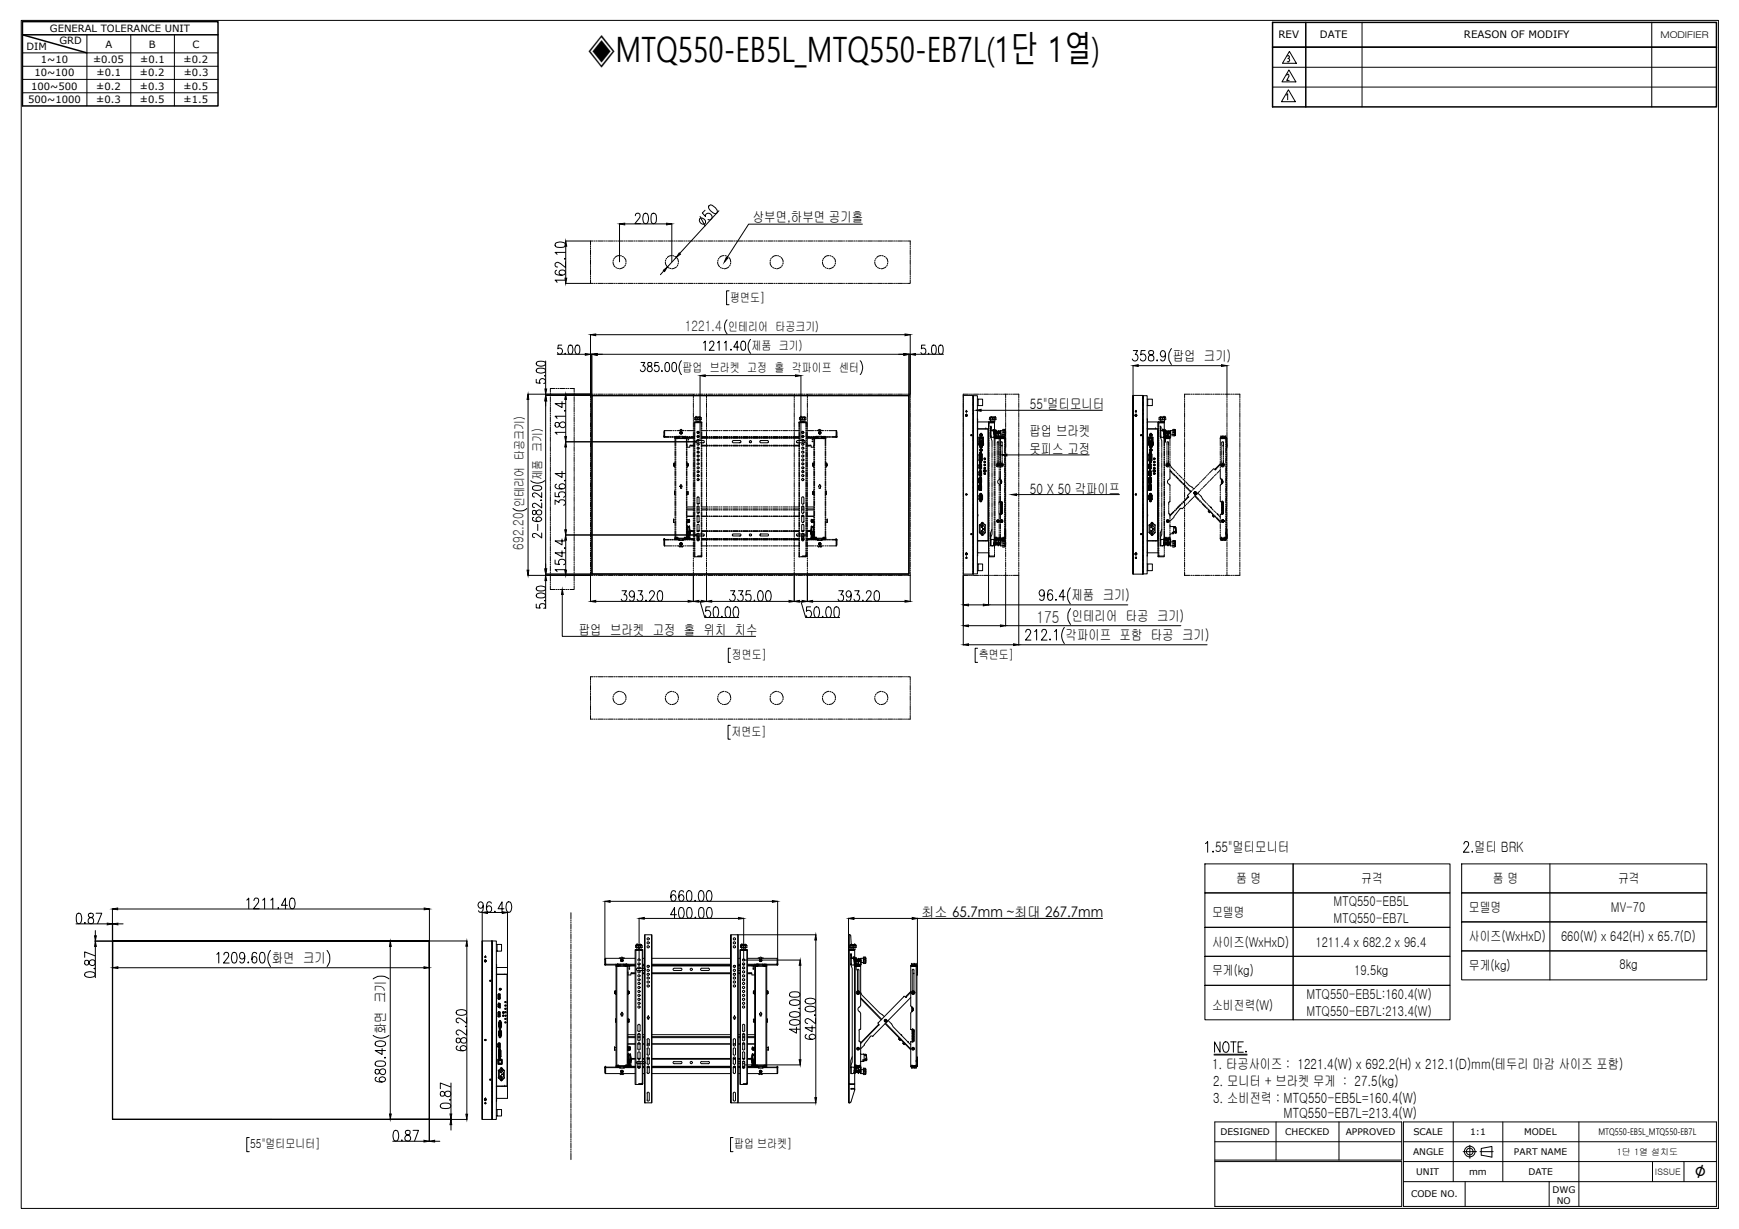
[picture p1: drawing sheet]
<svg xmlns="http://www.w3.org/2000/svg" width="297mm" height="210mm" viewBox="0 0 297 210" stroke-linecap="round" stroke-linejoin="round" font-family="sans-serif">
<defs><g id="words">
<text font-size="6" x="100.4" y="10.6">◈MTQ550-EB5L_MTQ550-EB7L(1단 1열)</text>
<text font-size="3.5" x="289.5" y="201.2">∅</text>
<text font-size="2.8" fill="#2f2f2f" x="177.1" y="106.4">175</text>
<g font-size="2.5" fill="#2f2f2f">
<text x="117" y="56.6">1221.4</text>
<text x="89.4" y="93.9" transform="rotate(-90 89.4 93.9)">692.20</text>
</g>
<g font-size="2.4">
<text x="128.6" y="38">상부면,하부면 공기홀</text>
<text x="200.3" y="61.7">팝업 크기)</text>
<text x="175.9" y="69.9">55&quot;멀티모니터</text>
<text x="175.8" y="74.5">팝업 브라켓</text>
<text x="175.8" y="77.5">못피스 고정</text>
<text x="175.9" y="84.3">50 X 50 각파이프</text>
<text x="183" y="102.5">제품 크기)</text>
<text x="183.1" y="106.1">인테리어 타공 크기)</text>
<text x="98.9" y="108.5">팝업 브라켓 고정 홀 위치 치수</text>
<text x="182" y="109.3">각파이프 포함 타공 크기)</text>
<text x="207.5" y="145.5">55&quot;멀티모니터</text>
<text x="251.8" y="145.6">멀티 BRK</text>
<text x="157.4" y="156.6">최소 65.7mm ~최대 267.7mm</text>
<text x="46.4" y="164.5">화면 크기</text>
<text x="65.9" y="176.6" transform="rotate(-90 65.9 176.6)">화면 크기</text>
<text x="207" y="182.6">1. 타공사이즈 : 1221.4(W) x 692.2(H) x 212.1(D)mm(테두리 마감 사이즈 포함)</text>
<text x="207.2" y="185.6">2. 모니터 + 브라켓 무게 : 27.5(kg)</text>
<text x="207.2" y="188.4">3. 소비전력 : MTQ550-EB5L=160.4(W)</text>
<text x="219.2" y="191">MTQ550-EB7L=213.4(W)</text>
</g>
<g font-size="2.3">
<text x="211.1" y="150.8">품 명</text>
<text x="227.8" y="154.8">MTQ550-EB5L</text>
<text x="232.5" y="150.8">규격</text>
<text x="250.9" y="155.8">모델명</text>
<text x="255" y="150.8">품 명</text>
<text x="275.2" y="155.8">MV-70</text>
<text x="276.4" y="150.8">규격</text>
<text x="207" y="156.6">모델명</text>
<text x="207" y="161.7">사이즈(WxHxD)</text>
<text x="224.7" y="161.7">1211.4 x 682.2 x 96.4</text>
<text x="227.8" y="157.6">MTQ550-EB7L</text>
<text x="250.9" y="160.8">사이즈(WxHxD)</text>
<text x="266.6" y="160.8">660(W) x 642(H) x 65.7(D)</text>
<text x="207" y="166.6">무게(kg)</text>
<text x="231.3" y="166.5">19.5kg</text>
<text x="250.9" y="165.7">무게(kg)</text>
<text x="276.6" y="165.6">8kg</text>
<text x="207" y="172.5">소비전력(W)</text>
<text x="223.2" y="170.6">MTQ550-EB5L:160.4(W)</text>
<text x="223.2" y="173.6">MTQ550-EB7L:213.4(W)</text>
</g>
<g font-size="2.1">
<text x="124.7" y="51.5">평면도]</text>
<text x="124.4" y="56.5">인테리어 타공크기)</text>
<text x="128.4" y="59.8">제품 크기)</text>
<text x="116.6" y="63.5">팝업 브라켓 고정 홀 각파이프 센터</text>
<text x="92.5" y="81.9" transform="rotate(-90 92.5 81.9)">제품 크기)</text>
<text x="89.5" y="86.7" transform="rotate(-90 89.5 86.7)">인테리어 타공크기)</text>
<text x="125" y="112.6">정면도]</text>
<text x="167.2" y="112.6">측면도]</text>
<text x="125" y="125.7">저면도]</text>
<text x="42.7" y="196.1">55&quot;멀티모니터]</text>
<text x="125.4" y="196.1">팝업 브라켓]</text>
</g>
<g font-size="1.8">
<text x="218.4" y="6.5">REV</text>
<text x="225.5" y="6.5">DATE</text>
<text x="250" y="6.5">REASON OF MODIFY</text>
</g>
<g font-size="1.7">
<text x="8.5" y="5.4">GENERAL TOLERANCE UNIT</text>
<text x="4.5" y="8.5">DIM</text>
<text x="7" y="10.8">1~10</text>
<text x="10.1" y="7.5">GRD</text>
<text x="15.9" y="10.8">±0.05</text>
<text x="18" y="8.1">A</text>
<text x="23.9" y="10.8">±0.1</text>
<text x="25.4" y="8.1">B</text>
<text x="31.4" y="10.8">±0.2</text>
<text x="32.9" y="8.1">C</text>
<text x="4.8" y="17.6">500~1000</text>
<text x="5.3" y="15.3">100~500</text>
<text x="5.9" y="13.1">10~100</text>
<text x="16.5" y="15.3">±0.2</text>
<text x="16.5" y="17.6">±0.3</text>
<text x="16.5" y="13.1">±0.1</text>
<text x="23.9" y="13.1">±0.2</text>
<text x="23.9" y="15.3">±0.3</text>
<text x="23.9" y="17.6">±0.5</text>
<text x="31.4" y="15.3">±0.5</text>
<text x="31.4" y="17.6">±1.5</text>
<text x="31.4" y="13.1">±0.3</text>
</g>
<g font-size="1.6">
<text x="283.6" y="6.4">MODIFIER</text>
<text x="208.5" y="193.9">DESIGNED</text>
<text x="219.5" y="193.9">CHECKED</text>
<text x="229.9" y="193.9">APPROVED</text>
<text x="241.4" y="197.3">ANGLE</text>
<text x="241.4" y="193.9">SCALE</text>
<text x="251.1" y="193.9">1:1</text>
<text x="258.6" y="197.3">PART NAME</text>
<text x="260.3" y="193.9">MODEL</text>
<text x="273" y="193.8">MTQ550-EB5L_MTQ550-EB7L</text>
<text x="241.9" y="200.7">UNIT</text>
<text x="250.9" y="200.7">mm</text>
<text x="261.1" y="200.7">DATE</text>
<text x="265.2" y="203.7">DWG</text>
<text x="241" y="204.5">CODE NO.</text>
<text x="265.9" y="205.6">NO</text>
</g>
<g font-size="1.5">
<text x="276.2" y="197.2">1단 1열 설치도</text>
<text x="282.7" y="200.7">ISSUE</text>
</g>
</g></defs>
<!-- layer: 0 -->
<g fill="none" stroke="#000" stroke-width=".17">
<path d="M3.6 3.5h289.9v202.9h-289.9zM105.8 38.2v6.5M106.7 38.2h7.2M108.5 36.8l.1-.2 .2-.2h.3l.2 .4v.3l-.9 1.1h1M110 36.5l.3-.1a1.05 1.05 0 0 1 .4 1.5l-.1 .2-.4 .1a1.05 1.05 0 0 1-.3-1.4zM111.4 36.5l.3-.1a.78 .78 0 0 1 .4 1v.5l-.2 .2-.3 .1a.82 .82 0 0 1-.4-1zM114.8 38.2v6.5M119.6 37l.8 1.6M119.6 37.3a.66 .66 0 0 1 .7 .2 .66 .66 0 0 1 .1 .7 .64 .64 0 0 1-.8-.2 .64 .64 0 0 1 0-.7zM120.4 35.9l-.4 .5 .5 .6a.57 .57 0 0 1 .8-.5 .57 .57 0 0 1 .1 .9l-.2 .2-.3-.1M121.1 35.2l.1-.1a.8 .8 0 0 1 1 .4l.3 .6-.1 .3a.93 .93 0 0 1-1-.4l-.3-.3zM122.8 36l-6.7 7.3"/>
<path d="M147.3 38.3h-19.4l-3.7 5.7M94.9 41.5a1.6 1.6 0 0 1 1.6 0l.1 .4a.82 .82 0 0 1-1 .4l-.7-.2zM95.1 46.2a.4 .4 0 0 0-.2 .6 1.18 1.18 0 0 0 1.7-.2 .52 .52 0 0 0-.6-.5 .52 .52 0 0 0-.4 .7l.4 .2M96 58.9h-.6l-.1 .7a.5 .5 0 0 1 .7 0 .5 .5 0 0 1 0 .7 .5 .5 0 0 1-.7 0l-.1-.1M96.5 44.1v.2zM96.6 48.4h4.7M96.6 41.2h4.7M96.6 44.7v1l-.9-.7a.51 .51 0 0 0-.6-.2 .51 .51 0 0 0-.3 .6l.2 .2h.2M96.6 47.9h-1.8l.4 .3M96.6 43.1h-1.8l.4 .3M96.6 42.1v5.4M97.2 59h.5a1.57 1.57 0 0 1 0 1.4l-.3 .1a.92 .92 0 0 1-.3-1.3z"/>
<path d="M98.4 59l.3-.1a.73 .73 0 0 1 .3 .9l-.1 .6-.3 .1a1.12 1.12 0 0 1-.2-1.5zM100.9 41.2v.6M100.9 42v.1M100.9 42.3v.2M100.9 42.6v.9M100.9 43.7v.1M100.9 44v.2M100.9 44.3v.9M100.9 45.4v.1M100.9 45.7v.2M100.9 46v.9M100.9 47.1v.2"/>
<path d="M100.9 47.4v.2M100.9 47.8v.6M100.9 57.2v10.1M101.5 48.4h.2M101.5 41.2h.2M101.8 57.2h52.8M101.8 48.4h.2M101.8 41.2h.2M102.2 48.4h.9M102.2 41.2h.9M103.2 48.4h.2M103.2 41.2h.2"/>
<path d="M103.6 48.4h.1M103.6 41.2h.1M103.9 48.4h.9M103.9 41.2h.9M104.7 44.8l.1 .3 .3 .5M104.8 44.4l-.1 .2M104.9 44.1l-.1 .2M104.9 48.4h.2M104.9 41.2h.2M105.2 45.7l.1 .1M105.3 48.4h.1M105.3 41.2h.1"/>
<path d="M105.5 45.8l.1 .1M105.6 48.4h.9M105.6 41.2h.9M105.8 43.7h-.4l-.4 .3M106 43.7h.2M106.3 43.8l.2 .1M106.6 48.4h.2M106.6 41.2h.2M106.6 44l.3 .3v.5M106.6 45.6l-.8 .3M106.8 45.3l-.1 .1M106.9 44.9v.2"/>
<path d="M107 48.4h.1M107 41.2h.1M107.3 48.4h.8M107.3 41.2h.8M108.3 48.4h.2M108.3 41.2h.2M108.7 48.4h.1M108.7 41.2h.1M109 48.4h.9M109 41.2h.9M110.1 48.4h.1M110.1 41.2h.1"/>
<path d="M110.4 48.4h.2M110.4 41.2h.2M110.7 48.4h.9M110.7 41.2h.9M111.7 48.4h.2M111.7 41.2h.2M112.1 48.4h.2M112.1 41.2h.2M112.4 48.4h.9M112.4 41.2h.9M113.4 46.2l-.6 .7M113.4 48.4h.2"/>
<path d="M113.4 41.2h.2M113.7 44.8v.3l.3 .5M113.7 44.4v.2M113.8 48.4h.1M113.8 41.2h.1M113.9 44.1l-.1 .2M114.1 45.7l.2 .1M114.1 48.4h.9M114.1 41.2h.9M114.4 45.8l.2 .1M114.8 43.7l-.6 .1-.2 .2M114.9 43.7h.2"/>
<path d="M115.1 48.4h.2M115.1 41.2h.2M115.3 43.8l.1 .1M115.5 48.4h.1M115.5 41.2h.1M115.5 44l-1.5 1.6M115.6 44l.2 .3 .1 .5M115.6 45.6l-.8 .3M115.8 45.3l-.1 .1M115.8 48.4h.9M115.8 41.2h.9M115.9 44.9l-.1 .2"/>
<path d="M116.9 48.4h.1M116.9 41.2h.1M117.2 48.4h.2M117.2 41.2h.2M117.5 48.4h.9M117.5 41.2h.9M118.6 48.4h.1M118.6 41.2h.1M118.9 48.4h.2M118.9 41.2h.2M119.2 48.4h.9M119.2 41.2h.9"/>
<path d="M120.2 58.6l.3-.3v1.5M120.3 48.4h.1M120.3 41.2h.1M120.6 48.4h.2M120.6 41.2h.2M120.9 48.4h.9M120.9 41.2h.9M121.2 58.6a.36 .36 0 0 1 .5-.3 .36 .36 0 0 1 .2 .6l-.8 .9h.9M121.9 48.4h.2M121.9 41.2h.2M122.3 48.4h.2M122.3 41.2h.2"/>
<path d="M122.5 58.6l.3-.3v1.5M122.6 44.8v.3l.3 .5M122.6 44.4v.2M122.6 48.4h.9M122.6 41.2h.9M122.8 44.1l-.1 .2M123 45.7l.2 .1M123.4 45.8l.2 .1M123.7 43.7l-.6 .1-.2 .2M123.7 48.4h.2M123.7 41.2h.2M123.7 58.6l.3-.3v1.5"/>
<path d="M123.9 43.7h.2M124 48.4h.2M124 41.2h.2M124.2 54.6a1.85 1.85 0 0 0 0 2.4M124.2 43.8l.2 .1M124.4 48.4h.8M124.4 41.2h.8M124.5 44l.2 .3 .1 .5M124.5 45.6l-.8 .3M124.5 49.7h-.4v2.3h.4M124.7 45.3l-.1 .1M124.8 59.7h.1z"/>
<path d="M124.8 44.9v.2M125.4 48.4h.1M125.4 41.2h.1M125.7 48.4h.2M125.7 41.2h.2M126.1 48.4h.8M126.1 41.2h.8M126.2 59.3h-.9l.6-1v1.5M126.7 58.3h.3a1.06 1.06 0 0 1 0 1.5h-.1a.92 .92 0 0 1-.3-1.2zM127.1 48.4h.1M127.1 41.2h.1M127.4 48.4h.2"/>
<path d="M127.4 41.2h.2M127.7 48.4h.9M127.7 41.2h.9M128.2 58a1.85 1.85 0 0 0 0 2.3M128.8 48.4h.1M128.8 41.2h.1M129.1 48.4h.2M129.1 41.2h.2M129.4 48.4h.9M129.4 41.2h.9M130.5 48.4h.2M130.5 41.2h.2"/>
<path d="M130.8 48.4h.2M130.8 41.2h.2M131.2 48.4h.8M131.2 41.2h.8M131.6 44.8v.3l.3 .5M131.6 44.4v.2M131.7 44.1l-.1 .2M132 45.7l.2 .1M132.2 48.4h.2M132.2 41.2h.2M132.3 45.8l.2 .1M132.5 48.4h.2"/>
<path d="M132.5 41.2h.2M132.7 43.7h-.4l-.4 .3M132.8 43.7h.2M132.9 48.4h.8M132.9 41.2h.8M133.2 43.8l.1 .1M133.4 44l.3 .3 .1 .5M133.5 45.6l-.8 .3M133.6 45.3l-.1 .1M133.8 44.9l-.1 .2M133.9 48.4h.2M133.9 41.2h.2"/>
<path d="M134.2 48.4h.2M134.2 41.2h.2M134.6 48.4h.8M134.6 41.2h.8M135.6 48.4h.1M135.6 41.2h.1M135.9 48.4h.2M135.9 41.2h.2M136.3 48.4h.8M136.3 41.2h.8M137.3 48.4h.2M137.3 41.2h.2"/>
<path d="M137.7 48.4h.1M137.7 41.2h.1M138 48.4h.8M138 41.2h.8M139 48.4h.2M139 41.2h.2M139.3 48.4h.2M139.3 41.2h.2M139.7 48.4h.8M139.7 41.2h.8M140.5 44.8v.3l.3 .5M140.5 44.4v.2"/>
<path d="M140.7 44.1l-.1 .2M140.7 48.4h.2M140.7 41.2h.2M141 45.7l.1 .1M141 48.4h.2M141 41.2h.2M141.3 45.8l.1 .1M141.4 48.4h.8M141.4 41.2h.8M141.6 43.7h-.4l-.4 .3M141.8 43.7h.1M142.1 43.8l.2 .1"/>
<path d="M142.4 44l.2 .3 .1 .5M142.4 48.4h.2M142.4 41.2h.2M142.4 45.6l-.8 .3M142.6 45.3l-.1 .1M142.7 44.9l-.1 .2M142.7 48.4h.2M142.7 41.2h.2M143.1 48.4h.8M143.1 41.2h.8M144.1 48.4h.2M144.1 41.2h.2"/>
<path d="M144.5 48.4h.1M144.5 41.2h.1M144.8 48.4h.9M144.8 41.2h.9M145.8 48.4h.2M145.8 41.2h.2M146.2 48.4h.1M146.2 41.2h.1M146.5 48.4h.8M146.5 41.2h.8M147.5 48.4h.2M147.5 41.2h.2"/>
<path d="M147.9 48.4h.1M147.9 41.2h.1M148.2 48.4h.8M148.2 41.2h.8M149.2 48.4h.2M149.2 41.2h.2M149.4 44.8l.1 .3 .3 .5M149.5 44.4l-.1 .2M149.5 48.4h.2M149.5 41.2h.2M149.6 44.1l-.1 .2M149.9 45.7l.2 .1"/>
<path d="M149.9 48.4h.8M149.9 41.2h.8M150.2 45.8l.2 .1M150.5 43.7l-.5 .1-.2 .2M150.7 43.7h.2M150.9 48.4h.2M150.9 41.2h.2M151 43.8l.2 .1M151.2 48.4h.3M151.2 41.2h.3M151.3 44l.3 .3 .1 .5M151.3 45.6l-.8 .3"/>
<path d="M151.5 45.3v.1M151.6 48.4h.9M151.6 41.2h.9M151.6 44.9v.2M152.6 48.4h.2M152.6 41.2h.2M153 48.4h.1M153 41.2h.1M153.3 48.4h.9M153.3 41.2h.9M154.3 48.4h.2M154.3 41.2h.2"/>
<path d="M154.7 48.4h.1M154.7 41.2h.1M155 41.2h.5v.6M155.5 47.8v.6h-.5M155.5 42v.1M155.5 42.3v.2M155.5 42.6v.9M155.5 43.7v.1M155.5 44v.2M155.5 44.3v.9M155.5 45.4v.1M155.5 45.7v.2"/>
<path d="M155.5 46v.9M155.5 47.1v.2M155.5 47.4v.2M155.5 57.2v10.1M158 58.9h-.6v.7a.5 .5 0 0 1 .8 .4 .5 .5 0 0 1-.8 .4l-.1-.2M159.3 59l.3-.1a.73 .73 0 0 1 .3 .9l-.1 .6-.3 .1a1.25 1.25 0 0 1-.2-1.5zM160.5 59l.3-.1a.73 .73 0 0 1 .3 .9l-.2 .6-.3 .1a1.25 1.25 0 0 1-.1-1.5zM193.6 59.9h.7l-.4 .7a.53 .53 0 0 1 .4 .8 .53 .53 0 0 1-.9-.1M195.6 59.9h-.7l-.1 .7a.55 .55 0 0 1 .8 .1 .55 .55 0 0 1 0 .7 .55 .55 0 0 1-.8 .1v-.2M196.3 60a.38 .38 0 0 0 .1 .6 .58 .58 0 0 1 .7 .4 .58 .58 0 0 1-.3 .7 .52 .52 0 0 1-.7-.5 .52 .52 0 0 1 .4-.6h.3a.38 .38 0 0 0 .2-.6zM200.1 59.5a2.18 2.18 0 0 0 0 2.7M90.2 67.3h10.6"/>
<path d="M90.2 68.2v29.2M91.6 64.8v.6l.7 .1a.5 .5 0 0 1 0-.7 .5 .5 0 0 1 .7 0 .5 .5 0 0 1 0 .7h-.1M91.7 63l.6-.1a.65 .65 0 0 1 .9 .4l-.1 .3a1.57 1.57 0 0 1-1.4 0zM91.7 61.9l.6-.2a.65 .65 0 0 1 .9 .5 .98 .98 0 0 1-1.6 0zM93 64.2h.2zM93.2 61.7v4.7M93.2 67.3v.2M93.2 68.5v28.7M94 67.1v.1M94 67.4v.2M94 67.7v.9M94 68.8v.1"/>
<path d="M94 69.1v.2M94 69.4v.9M94 70.5v.2M94 70.8v.2M94 71.2v.8M94 72.2v.2M94 72.5v.2M94 72.9v.8M94 73.9v.2M94 74.2v.2M94 74.6v.8M94 75.6v.1"/>
<path d="M94 75.9v.2M94 76.3v.8M94 77.3v.2M94 77.7v.1M94 78v.8M94 79v.2M94 79.3v.2M94 79.7v.8M94.8 66.4h-.8v.5M94.9 72.2a.46 .46 0 0 0-.1 .5 .46 .46 0 0 0 .4 .3l.2-.1a.72 .72 0 0 1 .3-.7 .72 .72 0 0 1 .8 0 .53 .53 0 0 1-.2 .8 .53 .53 0 0 1-.7-.4l-.2-.4zM94.9 66.4h.2M95.2 60.5h4.8"/>
<path d="M95.3 66.4h.1M95.6 66.4h.9M96 68.6v1l-1.2-.7h1.8M96.5 60.4h.1zM96.5 70.1v.1zM96.6 75.5h22.4M96.6 73.8h-1.8l.4 .4M96.6 71.1h-1.8l.4 .4M96.6 68.2v6.4M96.6 76.3v14.2M96.6 66.4h.2M97 66.4h.1"/>
<path d="M97.4 66.4h.7v.5M98.1 67.1v.1M98.1 67.4v.2M98.1 67.7v.9M98.1 68.8v.1M98.1 69.1v.2M98.1 69.4v.9M98.1 70.5v.2M98.1 70.8v.2M98.1 71.2v.8M98.1 72.2v.2M98.1 72.5v.2"/>
<path d="M98.1 72.9v.8M98.1 73.9v.2M98.1 74.2v.2M98.1 74.6v.8M98.1 75.6v.1M98.1 75.9v.2M98.1 76.3v.8M98.1 77.3v.2M98.1 77.7v.1M98.1 78v.8M98.1 79v.2M98.1 79.3v.2"/>
<path d="M98.1 79.7v.8M100.9 68.1v.2M100.9 68.4v.2M100.9 68.8v.8M100.9 69.8v.1M100.9 70.1v.2M100.9 70.5v.8M100.9 71.5v.1M100.9 71.8v.2M100.9 72.2v.8M100.9 73.2v.1M100.9 73.5v.2"/>
<path d="M100.9 73.8v.9M100.9 74.9v.2M100.9 75.2v.2M100.9 75.6v.8M100.9 76.6v.2M100.9 76.9v.2M100.9 77.3v.8M100.9 78.3v.2M100.9 78.6v.2M100.9 79v.8M100.9 80v.2M100.9 60.5h.2v7h-7.9"/>
<path d="M101.1 67.6h54.1v30.4h-54.1zM101.3 67.3h-.4v.6M101.5 67.3h.2M101.8 67.3h.2M102 60.5h52.4M102.2 67.3h.9M103.2 67.3h.2M103.6 67.3h.1M103.9 67.3h.9M104.9 67.3h.2M105.3 67.3h.1M105.6 67.3h.9"/>
<path d="M106.6 67.3h.2M107 67.3h.1M107.3 67.3h.8M108.3 67.3h.2M108.7 67.3h.1M109 67.3h.9M109.5 61.9h.6l-.3 .6a.45 .45 0 0 1 .4 .7 .45 .45 0 0 1-.8 0M110.1 67.3h.1M110.4 67.3h.2M110.7 62l-.1 .3 .2 .2a.49 .49 0 0 1 .6 .5 .49 .49 0 0 1-.5 .5 .51 .51 0 0 1-.3-.6 .51 .51 0 0 1 .6-.4l.1-.1a.33 .33 0 0 0-.2-.5zM110.7 67.3h.9M111.7 67.3h.2"/>
<path d="M112.1 67.3h.2M112.4 67.3h.9M112.5 61.9h-.6l-.1 .7a.41 .41 0 0 1 .8 0 .49 .49 0 0 1-.1 .8 .49 .49 0 0 1-.8-.2M113.1 63.3v.2zM113.4 74.6v.1l.1-.1M113.4 74.6h.1M113.4 74.7h.1M113.4 73.7v1M113.4 67.3h.2M113.5 73.5v1.1M113.5 74.6h.1M113.5 74.7h.1"/>
<path d="M113.5 74.7h.8M113.5 74.6v.1M113.5 73.5v1.1h.8M113.5 73.5h1.3M113.7 62l.3-.1a1.06 1.06 0 0 1 0 1.6h-.1a1.2 1.2 0 0 1-.2-1.5zM113.8 67.3h.1M114.1 67.3h.9M114.5 74.7h.2M114.5 74.6h.2M114.8 74.6h.2M114.8 74.7h.2M114.9 62l.3-.1a1.06 1.06 0 0 1 0 1.6h-.1a1.2 1.2 0 0 1-.2-1.5z"/>
<path d="M115 73.5h.1M115.1 79.2h.1M115.1 79.6h.1M115.1 79.3h.1M115.1 79.2l.1 .3zM115.1 79.5h.1M115.1 79.5l.1 .1zM115.1 67.3h.2M115.1 79.2v.4M115.2 74.6h1.5M115.2 79.3h.1M115.2 79.5h.1"/>
<path d="M115.2 79.6h.1M115.2 79.3v.3M115.3 79.3h-.2v.3h.2M115.3 73.5h.2M115.3 74.8l.1 .1M115.3 74.7h.1M115.3 74.9h.1M115.3 79.1v.7M115.3 74.9v1.3M115.3 76.3v.2M115.3 76.7v.1M115.3 77v.9"/>
<path d="M115.3 78v.2M115.3 78.4v.1M115.3 78.7v.9M115.3 79.7v.2M115.4 74.9h1.8M115.4 74.7h-.1v.1h.1v1.4M115.4 76.3v.2M115.4 76.7v.1M115.4 77v.9M115.4 78v.2M115.4 78.4v.1M115.4 78.7v.9"/>
<path d="M115.4 79.7v.2M115.4 74.7h.4v.1h-.4zM115.5 67.3h.1M115.6 74.7h.1M115.6 74.9h.1M115.6 74.9h.2M115.6 74.8v.1M115.6 73.5h.9M115.7 74.7h.1M115.8 74.7h.1M115.8 74.9h.1M115.8 74.7v.1"/>
<path d="M115.8 74.8v.1M115.8 67.3h.9M115.9 74.8h.9M115.9 73.5h.3l.1-.2h.1l.1 .2h.3M116 74.8v-.2h.7v.2M116 74.6h.1M116 74.5v.2h-.8M116.2 73.8h.2l.1 .1a.14 .14 0 0 0-.2-.1 .14 .14 0 0 0-.1 .2 .14 .14 0 0 0 .2 0l.1-.1-.1 .2h-.2zM116.2 73.8a.14 .14 0 0 1 .2 0 .14 .14 0 0 1 0 .2 .14 .14 0 0 1-.2-.1zM116.2 73.9l.2-.1v.2zM116.4 61.6a1.85 1.85 0 0 0 0 2.4M116.7 73.5h.1"/>
<path d="M116.7 74.7h.5M116.7 74.5v.1M116.7 74.6v.1M116.7 74.6h.5M116.9 74.7h.3v.1h-.3zM116.9 74.7v.2l.2-.1M116.9 67.3h.1M116.9 74.7h.2M116.9 74.7h.1M116.9 74.9h.1M117 73.5h.2M117.1 74.7h.1"/>
<path d="M117.1 74.9h.1M117.2 67.3h.2M117.2 74.7v1.5M117.2 74.9l.1 1.3M117.2 76.3v.2M117.2 76.7v.1M117.2 77v.9M117.2 78v.2M117.2 78.4v.1M117.2 78.7v.9M117.2 79.7v.2M117.3 79.1v.7"/>
<path d="M117.3 74.7h.1M117.3 76h.1M117.3 76v.4h.5v-.4h.2M117.3 76.3v.2M117.3 76.7v.1M117.3 77v.9M117.3 78v.2M117.3 78.4v.1M117.3 78.7v.9M117.3 79.7v.2M117.3 73.5h1.3M117.3 74.7h.2"/>
<path d="M117.4 74.7h.1M117.4 74.6h.1M117.4 79.3h.2v.3h-.2M117.5 79.3h.1M117.5 79.5h.1M117.5 79.2v.4zM117.5 79.6h.1M117.5 79.3v.3M117.5 75.3l.1 .2zM117.5 75l.1 .1zM117.5 67.3h.9M117.7 74.6h.2"/>
<path d="M117.7 74.7h.2M117.8 74.8h.1M118 76h.6M118 76v.1M118.1 74.6h.5M118.2 76.1v.1M118.2 76.1l-.2 .1h.6M118.2 76.1h.4M118.4 67.3v.6M118.4 68.1v.2M118.4 68.4v.2M118.4 68.8v.8"/>
<path d="M118.4 69.8v.1M118.4 70.1v.2M118.4 70.5v.8M118.4 71.5v.1M118.4 71.8v.2M118.4 72.2v.8M118.4 73.2v.1M118.4 73.5v.2M118.4 73.8v.9M118.4 74.9v.2M118.4 75.2v.2M118.4 75.6v.8"/>
<path d="M118.4 76.6v.2M118.4 76.9v.2M118.4 77.3v.8M118.4 78.3v.2M118.4 78.6v.2M118.4 79v.8M118.4 80v.2M118.6 67.3h.1M118.6 73.8v.9h-.5M118.6 73.2v.1M118.6 73.5v.2M118.6 74.9v.1"/>
<path d="M118.6 75.2v.2M118.6 75.5v.9M118.6 76.6v.1M118.6 76.9v.2M118.6 77.2v.9M118.6 78.3v.2M118.6 78.6v.2M118.6 79v.8M118.6 80v.2M118.6 74.8l-1.4 .1M118.6 74.7l-1.1 .1M118.7 72.2v-.1h1.1v.1"/>
<path d="M118.7 72.1v.1M118.7 72.2v.8M118.7 73.2v.1M118.7 73.5v.2M118.7 73.8v.9M118.7 74.9v.1M118.7 75.2v.2M118.7 75.5v.9M118.7 76.6v.1M118.7 76.9v.2M118.7 77.2v.9M118.7 78.3v.2"/>
<path d="M118.7 78.6v.2M118.7 79v.8M118.7 80v.2M118.7 71.3h.2M118.7 71.3l-.1 .4h.3v-.4M118.7 71.3h1h-.5v.4h.3M118.8 71.3h-.1M118.8 71.3h.1M118.8 71.3h.5M118.8 75.4l.2-.2h1.2l.1 .3-1.4 .1zM118.9 71.3h.1M118.9 71.3v.4h.2v-.4h-.2"/>
<path d="M118.9 67.3h.2M118.9 71.7v.4h.7M119.1 71.3h.4M119.1 74.6h.3M119.1 75.2h.3M119.1 71.7h.1M119.1 72.1h.1M119.1 74.7h.2M119.2 67.3h.9M119.4 72.1h.1M119.5 71.3v.4M119.5 71.3h.1"/>
<path d="M119.6 71.3h.2M119.6 71.3l-.1 .4M119.6 64.1v11.1M119.6 71.3h.1M119.7 71.3h.1v.4h-.2M119.8 72.1v.1M119.8 72.2v.8M119.8 73.1v.2M119.8 73.5v.1M119.8 73.8v.8M119.8 74.8v.2M119.8 75.2v.1"/>
<path d="M119.8 75.5v.8M119.8 76.5v.2M119.8 76.8v.2M119.8 77.2v.8M119.8 78.2v.2M119.8 78.5v.2M119.8 78.9v.9M119.8 79.9v.2M119.9 74.7h1M119.9 73v-.8h-1.3v.8M119.9 73.1v.2M119.9 73.5v.1"/>
<path d="M119.9 73.8v.8M119.9 75.2v.1M119.9 75.5v.8M119.9 76.5v.2M119.9 76.8v.2M119.9 77.2v.8M119.9 78.2v.2M119.9 78.5v.2M119.9 78.9v.9M119.9 79.9v.2M119.9 74.6h1M119.9 73.5h1"/>
<path d="M119.9 76.1h1M119.9 76.2h1M119.9 76h1M120.3 67.3h.1M120.5 64.1h15.4M120.6 67.3h.2M120.7 67.3v.6M120.7 68.1v.2M120.7 68.4v.2M120.7 68.8v.8M120.7 69.8v.1M120.7 70.1v.2"/>
<path d="M120.7 70.5v.8M120.7 71.5v.1M120.7 71.8v.2M120.7 72.2v.8M120.7 73.2v.1M120.7 73.5v.2M120.7 73.8v.9M120.7 74.9v.2M120.7 75.2v.2M120.7 75.6v.8M120.7 76.6v.2M120.7 76.9v.2"/>
<path d="M120.7 77.3v.8M120.7 78.3v.2M120.7 78.6v.2M120.7 79v.8M120.7 80v.2M120.9 74.8h-1v.2M120.9 67.3h.9M121.1 74.7h.2M121.1 74.8h.2M121.1 74.6h.2M121.1 73.5h.2M121.1 76.1h.2"/>
<path d="M121.1 76.2h.2M121.1 76h.2M121.4 74.6h.2M121.4 73.5h.2M121.4 76.1h.2M121.4 76.2h.2M121.4 76h.2M121.4 74.7h.2M121.4 74.8h.2M121.8 74.6h.8M121.8 73.5h.8M121.8 76.1h.8"/>
<path d="M121.8 76.2h.8M121.8 76h.8M121.8 74.7h.8M121.8 74.8h.8M121.9 67.3h.2M122.3 67.3h.2M122.6 67.3h.9M122.8 74.6h.2M122.8 73.5h.2M122.8 76.1h.2M122.8 76.2h.2M122.8 76h.2"/>
<path d="M122.8 74.7h.2M122.8 74.8h.2M123.1 74.7h.2M123.1 74.8h.2M123.1 74.6h.2M123.1 73.5h.2M123.1 76.1h.2M123.1 76.2h.2M123.1 76h.2M123.5 74.6h.9M123.5 73.5h.9M123.5 76.1h.9"/>
<path d="M123.5 76.2h.9M123.5 76h.9M123.5 74.7h.9M123.5 74.8h.9M123.7 67.3h.2M124 67.3h.2M124.4 67.3h.8M124.5 74.7h.2M124.5 74.8h.2M124.5 74.6h.2M124.5 73.5h.2M124.5 76.1h.2"/>
<path d="M124.5 76.2h.2M124.5 76h.2M124.9 74.6h.1M124.9 73.5h.1M124.9 76.1h.1M124.9 76.2h.1M124.9 76h.1M124.9 74.7h.1M124.9 74.8h.1M125.1 75.4l.2-.2h1.1l.2 .3-1.4 .1zM125.2 74.6h.9M125.2 73.5h.9"/>
<path d="M125.2 76.1h.9M125.2 76.2h.9M125.2 76h.9M125.2 74.7h.9M125.2 74.8h.9M125.4 67.3h.1M125.7 67.3h.2M126.1 67.3h.8M126.2 74.6h.2M126.2 73.5h.2M126.2 76.1h.2M126.2 76.2h.2"/>
<path d="M126.2 76h.2M126.2 74.7h.2M126.2 74.8h.2M126.6 74.7h.1M126.6 74.8h.1M126.6 74.6h.1M126.6 73.5h.1M126.6 76.1h.1M126.6 76.2h.1M126.6 76h.1M126.9 74.7h.8M126.9 74.8h.8"/>
<path d="M126.9 74.6h.8M126.9 73.5h.8M126.9 76.1h.8M126.9 76.2h.8M126.9 76h.8M127.1 67.3h.1M127.4 67.3h.2M127.7 67.3h.9M127.9 74.7h.2M127.9 74.8h.2M127.9 74.6h.2M127.9 73.5h.2"/>
<path d="M127.9 76.1h.2M127.9 76.2h.2M127.9 76h.2M128.3 74.7h.1M128.3 74.8h.1M128.3 74.6h.1M128.3 73.5h.1M128.3 76.1h.1M128.3 76.2h.1M128.3 76h.1M128.6 74.6h.8M128.6 73.5h.8"/>
<path d="M128.6 76.1h.8M128.6 76.2h.8M128.6 76h.8M128.6 74.7h.8M128.6 74.8h.8M128.8 67.3h.1M129.1 67.3h.2M129.4 67.3h.9M129.6 74.6h.2M129.6 73.5h.2M129.6 76.1h.2M129.6 76.2h.2"/>
<path d="M129.6 76h.2M129.6 74.7h.2M129.6 74.8h.2M129.8 75.4l.1-.2h1.2l.2 .3-1.4 .1zM129.9 74.6h.2M129.9 73.5h.2M129.9 76.1h.2M129.9 76.2h.2M129.9 76h.2M129.9 74.7h.2M129.9 74.8h.2M130.3 74.6h.9"/>
<path d="M130.3 73.5h.9M130.3 76.1h.9M130.3 76.2h.9M130.3 76h.9M130.3 74.7h.9M130.3 74.8h.9M130.5 67.3h.2M130.8 67.3h.2M131.2 67.3h.8M131.3 74.7h.2M131.3 74.8h.2M131.3 74.6h.2"/>
<path d="M131.3 73.5h.2M131.3 76.1h.2M131.3 76.2h.2M131.3 76h.2M131.7 74.7h.2M131.7 74.8h.2M131.7 74.6h.2M131.7 73.5h.2M131.7 76.1h.2M131.7 76.2h.2M131.7 76h.2M132 74.6h.9"/>
<path d="M132 73.5h.9M132 76.1h.9M132 76.2h.9M132 76h.9M132 74.7h.9M132 74.8h.9M132.2 67.3h.2M132.5 67.3h.2M132.9 67.3h.8M133 74.6h.2M133 73.5h.2M133 76.1h.2"/>
<path d="M133 76.2h.2M133 76h.2M133 74.7h.2M133 74.8h.2M133.4 74.6h.1M133.4 73.5h.1M133.4 76.1h.1M133.4 76.2h.1M133.4 76h.1M133.4 74.7h.1M133.4 74.8h.1M133.7 74.6h.9"/>
<path d="M133.7 73.5h.9M133.7 76.1h.9M133.7 76.2h.9M133.7 76h.9M133.7 74.7h.9M133.7 74.8h.9M133.9 67.3h.2M134.2 67.3h.2M134.6 67.3h.8M134.7 74.7h.2M134.7 74.8h.2M134.7 74.6h.2"/>
<path d="M134.7 73.5h.2M134.7 76.1h.2M134.7 76.2h.2M134.7 76h.2M135.1 74.7h.1M135.1 74.8h.1M135.1 74.6h.1M135.1 73.5h.1M135.1 76.1h.1M135.1 76.2h.1M135.1 76h.1M135.4 74.8h1.1"/>
<path d="M135.4 74.7h1.1M135.4 74.6h1.1M135.4 73.5h1.1M135.4 76.1h1.1M135.4 76.2h1.1M135.4 76h1.1M135.6 67.3h.1M135.7 67.3v.6M135.7 68.1v.2M135.7 68.4v.2M135.7 68.8v.8M135.7 69.8v.1"/>
<path d="M135.7 70.1v.2M135.7 70.5v.8M135.7 71.5v.1M135.7 71.8v.2M135.7 72.2v.8M135.7 73.2v.1M135.7 73.5v.2M135.7 73.8v.9M135.7 74.9v.2M135.7 75.2v.2M135.7 75.6v.8M135.7 76.6v.2"/>
<path d="M135.7 76.9v.2M135.7 77.3v.8M135.7 78.3v.2M135.7 78.6v.2M135.7 79v.8M135.7 80v.2M135.9 67.3h.2M136.1 75.3l1.3-.1 .1 .3-1.3 .1-.2-.1zM136.3 67.3h.8M136.5 73.8v.9h-1.1M136.5 73.2v.1M136.5 73.5v.2"/>
<path d="M136.5 74.9v.1M136.5 75.2v.2M136.5 75.5v.9M136.5 76.6v.1M136.5 76.9v.2M136.5 77.2v.9M136.5 78.3v.2M136.5 78.6v.2M136.5 79v.8M136.5 80v.2M136.6 72.2l-.1 .8M136.6 71.3h.1"/>
<path d="M136.6 72.1h1.1v.1h-1.1zM136.6 72.1v.1M136.6 72.2v.8M136.6 73.2v.1M136.6 73.5v.2M136.6 73.8v.9M136.6 74.9v.1M136.6 75.2v.2M136.6 75.5v.9M136.6 76.6v.1M136.6 76.9v.2M136.6 77.2v.9"/>
<path d="M136.6 78.3v.2M136.6 78.6v.2M136.6 79v.8M136.6 80v.2M136.6 71.3h1h-.5v.4h.3M136.6 71.3v.4h.1v-.4M136.7 71.3h.1M136.7 71.3h.5M136.7 71.3h-.1M136.8 71.3l-.1 .4h.3v-.4h-.3M136.8 71.3h.1M136.8 64.1v11.1"/>
<path d="M136.9 71.3h.5M136.9 74.6h.4M136.9 75.2h.4M137 71.7h.1M137 72.1h.1M137 74.7h.2M137.2 72.1h.1M137.3 67.3h.2M137.3 71.3h.1M137.4 71.3v.4M137.4 71.3h.1M137.4 71.3h.3"/>
<path d="M137.5 71.3h-.1M137.5 71.7v.4h-.7v-.4M137.6 71.3l.1 .4h-.3M137.7 72.1h.1v.1h-.1M137.7 67.3h.1M137.7 72.2h.1v.8M137.7 72.2v.8M137.7 73.1v.2M137.7 73.5v.1M137.7 73.8v.8M137.7 74.8v.2M137.7 75.2v.1"/>
<path d="M137.7 75.5v.8M137.7 76.5v.2M137.7 76.8v.2M137.7 77.2v.8M137.7 78.2v.2M137.7 78.5v.2M137.7 78.9v.9M137.7 79.9v.2M137.8 74.7h.5M137.8 73.1v.2M137.8 73.5v.1M137.8 73.8v.8"/>
<path d="M137.8 75.2v.1M137.8 75.5v.8M137.8 76.5v.2M137.8 76.8v.2M137.8 77.2v.8M137.8 78.2v.2M137.8 78.5v.2M137.8 78.9v.9M137.8 79.9v.2M137.8 74.7h1.2M137.8 74.6h.5M137.8 73.5h1.2"/>
<path d="M137.8 76.1h.4M137.8 76h.6M137.9 67.3v.6M137.9 68.1v.2M137.9 68.4v.2M137.9 68.8v.8M137.9 69.8v.1M137.9 70.1v.2M137.9 70.5v.8M137.9 71.5v.1M137.9 71.8v.2M137.9 72.2v.8"/>
<path d="M137.9 73.2v.1M137.9 73.5v.2M137.9 73.8v.9M137.9 74.9v.2M137.9 75.2v.2M137.9 75.6v.8M137.9 76.6v.2M137.9 76.9v.2M137.9 77.3v.8M137.9 78.3v.2M137.9 78.6v.2M137.9 79v.8"/>
<path d="M137.9 80v.2M138 67.3h.8M138.2 76.1l-.4 .1M138.2 76.1h.2l-.2 .1M138.4 76h.1v.4h.5v-.4M138.4 76v.1M138.5 74.7h.1M138.5 74.6h.1M138.5 74.8h.1M138.7 75h.1zM138.8 74.7h.2M138.8 74.6h.2"/>
<path d="M138.8 79.2h.1M138.8 79.6h.1M138.8 79.3h.1M138.8 79.5h.1M138.8 79.2l.1 .4zM138.8 79.2v.4M138.9 79.6h.1M138.9 74.7v.1M139 79.3h-.2v.3h.2M139 74.7h.1M139 76.2v-1.3h.1v1.3M139 67.3h.2"/>
<path d="M139 76.3v.2M139 76.7v.1M139 77v.9M139 78v.2M139 78.4v.1M139 78.7v.9M139 79.7v.2M139 79.1v.7M139.1 74.7v.1M139.1 74.7h.4v.1h-.4zM139.1 74.6h.5M139.1 74.9l-1.3-.1v.2"/>
<path d="M139.1 74.9h1.9M139.1 74.7h.6M139.1 74.8v.1M139.1 76.3v.2M139.1 76.7v.1M139.1 77v.9M139.1 78v.2M139.1 78.4v.1M139.1 78.7v.9M139.1 79.7v.2M139.2 73.5h.1M139.3 74.7h.1"/>
<path d="M139.3 74.9h.1M139.3 74.8v.1M139.3 67.3h.2M139.4 74.7h.1M139.4 74.9h.1M139.5 74.7v.2h-.2M139.5 73.5h.2M139.6 73.5h.2M139.6 74.8h.9M139.6 74.6v.1M139.6 74.6h1.6M139.7 74.8v-.2h.7v.2"/>
<path d="M139.7 67.3h.8M139.7 74.5l-.1 .1M139.8 73.5h.1M139.9 73.8h.2l.1 .1a.16 .16 0 0 0-.3-.1 .15 .15 0 0 0 0 .3 .16 .16 0 0 0 .3-.1l-.3 .1zM140.4 74.7h.8M140.4 74.5v.1M140.4 74.6v.1M140.5 73.5h-.3a.15 .15 0 0 0-.2-.2 .15 .15 0 0 0-.1 .2h.8M140.6 74.7h.4v.1h-.4zM140.6 74.7v.2l.2-.1M140.6 74.9h.1M140.6 74.7h.1"/>
<path d="M140.6 74.7h.2M140.7 67.3h.2M140.8 74.9h.1M140.8 74.7h.1M140.9 73.5h.2M141 74.7v1.5M141 74.9h.1M141 76.3v.2M141 76.7v.1M141 77v.9M141 78v.2M141 78.4v.1"/>
<path d="M141 78.7v.9M141 79.7v.2M141 74.8v.1M141 79.1v.7M141 74.7h.1M141 67.3h.2M141 74.9v1.3M141.1 79.3h.2v.3h-.2M141.2 79.2v.4zM141.2 79.6h.1M141.2 79.2h.1M141.2 79.3h.1"/>
<path d="M141.2 79.5h.1M141.2 79.2v.4M141.3 73.5h.1M141.3 74.6h.2M141.3 74.7h.2M141.4 67.3h.8M141.6 73.5h1.2M141.7 74.7h.1M141.7 74.6h.1M142.1 74.6h.7M142.1 74.7h.7M142.4 67.3h.2"/>
<path d="M142.7 67.3h.2M142.8 73.5v1.1M142.8 74.6v.1l.1-.1M142.8 74.7h.1M142.8 74.6h.1M142.8 73.5v1.2M142.9 73.7v.9M142.9 74.6h.1M142.9 74.6v.1M143.1 67.3h.8M144.1 67.3h.2M144.5 67.3h.1"/>
<path d="M144.8 67.3h.9M145.8 67.3h.2M146.2 67.3h.1M146.5 67.3h.8M146.9 61.6a1.85 1.85 0 0 1 0 2.4M147.5 67.3h.2M147.9 67.3h.1M148.2 67.3h.8M149.2 67.3h.2M149.5 67.3h.2M149.9 67.3h.8M150.9 67.3h.2"/>
<path d="M151.2 67.3h.3M151.6 67.3h.9M152.6 67.3h.2M153 67.3h.1M153.3 67.3h.9M154.3 67.3h.2M154.7 67.3h.1M155 67.3h.5v.6M155.5 60.5h-.2v7M155.5 68.1v.2M155.5 68.4v.2M155.5 68.8v.8"/>
<path d="M155.5 69.8v.1M155.5 70.1v.2M155.5 70.5v.8M155.5 71.5v.1M155.5 71.8v.2M155.5 72.2v.8M155.5 73.2v.1M155.5 73.5v.2M155.5 73.8v.9M155.5 74.9v.2M155.5 75.2v.2M155.5 75.6v.8"/>
<path d="M155.5 76.6v.2M155.5 76.9v.2M155.5 77.3v.8M155.5 78.3v.2M155.5 78.6v.2M155.5 79v.8M155.5 80v.2M156.4 60.5h4.7M158.6 60.3v.2zM164.5 68.1v.2M164.5 68.4v.2M164.5 68.8v.8"/>
<path d="M164.5 69.8v.1M164.5 70.1v.2M164.5 70.5v.8M164.5 71.5v.1M164.5 71.8v.2M164.5 72.2v.8M164.5 73.2v.1M164.5 73.5v.2M164.5 73.8v.9M164.5 74.9v.2M164.5 75.2v.2M164.5 75.6v.8"/>
<path d="M164.5 76.6v.2M164.5 76.9v.2M164.5 77.3v.8M164.5 78.3v.2M164.5 78.6v.2M164.5 79v.8M164.5 80v.2M165.4 67.3h-.9v.6M165.6 67.3h.2M165.9 67.3h.2M166.3 67.3h.9M167.3 67.3h.2"/>
<path d="M167.6 70.1h20.7M167.7 67.3h.1M168 67.3h.9M168.9 72.2h.1M168.9 72.2v.8M168.9 73.1v.2M168.9 73.5v.1M168.9 73.8v.8M168.9 74.8v.2M168.9 75.2v.1M168.9 75.5v.8M168.9 76.5v.2"/>
<path d="M168.9 76.8v.2M168.9 77.2v.8M168.9 78.2v.2M168.9 78.5v.2M168.9 78.9v.9M168.9 79.9v.2M168.9 73v-.8h1v1.1l-.3 .1v.2h.2M168.9 72.1v.1M168.9 72.1h1v.1h-1zM169 67.3h.2M169 71.3h.2M169.1 71.3l-.1 .4h.2v.4h.7v-.4"/>
<path d="M169.1 71.3h.1M169.2 71.3v.4M169.2 74.6l.2 .7v1.1M169.2 74.6l.1 .1M169.2 73.5h.1M169.2 73.5v-.7h.1v.7M169.2 73.1v-.1l.1 .1M169.3 73.5v1.1M169.3 74.6h.1M169.3 71.3h-.1M169.3 71.3h.6M169.3 73.5h.3l.2 .2v1h-.5z"/>
<path d="M169.3 71.3l-.1 .4M169.3 71.3h.1M169.3 72.2h.1M169.3 72.1h.1M169.4 67.3h.1M169.4 72.1h.1M169.4 72.2h.1M169.4 76.6v.2M169.4 76.9v.2M169.4 77.3v.9M169.4 78.3v.2M169.4 78.7v.1"/>
<path d="M169.4 79v.9M169.5 71.3v.4h-.3M169.5 71.7h.1M169.6 73.5h.2M169.6 73.5h.5M169.7 72.1h.1M169.7 73.4v.1M169.7 72.2h.1M169.7 73.4h.1M169.7 67.3h.8M169.7 71.3l-.1 .4h.3M169.7 73.4l.1 .1"/>
<path d="M169.7 73.5v.1M169.8 74.7h.1M169.8 73.7v.1M169.8 74.2h.1M169.8 73.8h.1M169.8 73.7h.1M169.8 74h.1M169.8 71.3l.1 .4M169.8 72.2h.1M169.8 73.9v.2zM169.8 74.1h.1M169.8 73.8v.2"/>
<path d="M169.8 73.6h.2M169.8 74.9h.2M169.8 74.9v1.3M169.8 76.3v.2M169.8 76.7v.1M169.8 77v.9M169.8 78v.2M169.8 78.4v.1M169.8 78.7v.9M169.8 79.7v.2M169.8 73.8v.1zM169.8 74.6l.7 .1z"/>
<path d="M169.9 73.3v.2M169.9 71.3h.1M169.9 74.7l-.1 .1v-.1h1v.1h-.9M170 74.4v-.8h-.2v1M170 74.2h.1M170 73.6h.1M170 73.8h.1M170 71.3h-.9h.9M170 74.4h.3M170 74h.1M170 74.4h.1M170 73.8v.2"/>
<path d="M170 71.3h.1M170 74.8l.9 .1zM170 74.9h.1M170 74.8l-.2 .1M170 74.7h.1M170 74h.3M170 74.4v.2M170 76.3v.2M170 76.7v.1M170 77v.9M170 78v.2M170 78.4v.1"/>
<path d="M170 78.7v.9M170 79.7v.2M170 71.3l-.1 .4M170 73.8v.2zM170 74.9h.2M170 74.7h.8M170 71.3l.1 .4h-.1M170.1 74h.1M170.1 73.8h.1M170.1 73.8v.2M170.1 73.5h-.1M170.1 73.6h.1v.2"/>
<path d="M170.1 73.6h.1M170.1 73.6v.2M170.1 74v.2M170.1 73.5l.1 .1M170.1 73.8v.2zM170.1 79.4l.1 .2 .3 .2M170.2 74h.1M170.2 73.8h.1M170.2 73.8v.2M170.2 74.7h.1M170.2 74.9h.1M170.2 73.8v.2z"/>
<path d="M170.2 74v.2h-.1M170.2 79.2v.1M170.3 73.8h.1M170.3 74h.1M170.3 74.4h.1M170.3 73.8v.2zM170.3 73.8v.2M170.3 73.8h-.1M170.3 74.4v.2M170.3 74.9h.1M170.3 76.3v.1M170.3 76.6v.2"/>
<path d="M170.3 76.9v.9M170.3 77.9v.2M170.3 78.3v.2M170.3 78.6v.5M170.3 76.1l.1-.6h.2v.6M170.4 74.7h.1M170.4 79.6h.2M170.4 79.5h.1M170.4 79.3h.1M170.4 79.1h-.1M170.4 79.3l-.1 .1M170.4 79.3h-.1"/>
<path d="M170.5 79.1l.3 .1v.2M170.5 73.8h-.2v.3h.2M170.5 74.6h.1M170.5 73.8v-.3v.3M170.5 79.3l.1 .1zM170.5 79.6h.1M170.5 74.9h.1M170.5 73.8h.1M170.5 74h.1M170.5 74.6l.3 .1M170.5 73.8v.2zM170.5 74.6v-.8v.9"/>
<path d="M170.5 74h.3M170.6 74h.1M170.6 73.8h.1M170.6 73.8v.2M170.6 76.3v.1M170.6 76.6v.2M170.6 76.9v.9M170.6 77.9v.2M170.6 78.3v.2M170.6 78.6v.5M170.7 79.7h-.1M170.7 74.9h.9v.8"/>
<path d="M170.7 74.8l.9 .1zM170.7 74h.1M170.7 73.8h.1M170.7 74.9h.1M170.7 73.8v.2M170.7 74.9v1.2M170.7 76.3v.2M170.7 76.6v.2M170.7 77v.8M170.7 78v.2M170.7 78.4v.1M170.7 78.7v.9"/>
<path d="M170.7 79.7v.2M170.7 74.7v.1M170.7 79.4l.1 .2 .3 .2M170.7 67.3h.2M170.7 73.8h-.1M170.8 74.6h.3v.1M170.8 73.8h.1M170.8 74h.1M170.8 74.7h.1M170.8 73.8v.2M170.8 74.6h.1M170.8 74.6v.1"/>
<path d="M170.8 74.7l.2-.1-.2 .2M170.8 79.2v.1M170.8 79.5v.1M170.8 73.8v.2zM170.8 74.9h.1M170.8 74.9h.2M170.8 74v.6M170.8 73.5h.2v.5h-.2zM170.9 76.1v-1.2h-.9v1.3M170.9 76.3v.2M170.9 76.6v.2M170.9 77v.8"/>
<path d="M170.9 78v.2M170.9 78.4v.1M170.9 78.7v.9M170.9 79.7v.2M170.9 76.1v-.6h.2l.1 .6-.1 .1h.1M170.9 76.3v.1M170.9 76.9v.9M170.9 77.9v.2M170.9 78.3v.2M170.9 78.6v.5M170.9 79.3v.1M171 73.5h.3"/>
<path d="M171 79.6h.2M171 79.1h-.2M171 79.5h.1M171 74.3h.3M171 74v.6M171 74.9h.1M171 79.3h.1M171 79.3h-.1M171.1 79.1l.3 .1v.2M171.1 74.6h.1M171.1 67.3h.1M171.1 79.3h.1z"/>
<path d="M171.2 79.6h.1M171.2 76.3v.1M171.2 76.6v.2M171.2 76.9v.9M171.2 77.9v.2M171.2 78.3v.2M171.2 78.6v.5M171.2 79.3v.1M171.3 74.6h.3M171.3 74.6h.1M171.3 74.6v.1M171.3 79.7h-.1"/>
<path d="M171.3 74.2v.2h.4M171.3 73.5v.3l.4-.1M171.3 73.8h.1M171.3 73.5l.4 .1M171.3 74.2l.4 .1M171.4 74.9h.1M171.4 67.3h.8M171.4 79.5v.1M171.5 74.9h.1M171.6 74.6h.1M171.6 74.6v.1M171.6 74.9h.1"/>
<path d="M171.6 75.9v.1M171.6 76.2v.2M171.6 76.6v.8M171.6 77.6v.1M171.6 77.9v.2M171.6 78.2v.9M171.6 79.3v.2M171.6 79.6v.2M171.6 80v.8M171.6 74.8v.1M171.6 73.3v.2h-.1M171.7 74.8l.1 1.2z"/>
<path d="M171.7 73.4v.9M171.7 73.4l-.4-.1v.2M171.7 74.7l-1 .1h1.1M171.7 73.4v.1M171.7 76v1M171.7 77.2v.2M171.7 77.5v.2M171.7 77.9v.8M171.7 78.9v.2M171.7 79.2v.2M171.7 79.6v.8M171.7 73.5l-.1 .9"/>
<path d="M171.7 74.1v-.2l-.4-.1v.4M171.7 73.6h.1M171.7 74.3v.1zM171.7 74.1v.2M171.7 73.5v.4M171.7 74.1l-.4 .1M171.8 76v.4M171.8 67.3v.6M171.8 68.1v.2M171.8 68.4v.2M171.8 68.8v.8M171.8 69.8v.1"/>
<path d="M171.8 70.1v.2M171.8 70.5v.8M171.8 71.5v.1M171.8 71.8v.2M171.8 72.2v.8M171.8 73.2v.1M171.8 73.5v.2M171.8 73.8v.9M171.8 74.9v.2M171.8 75.2v.2M171.8 75.6v.8M171.8 76.6v.2"/>
<path d="M171.8 76.9v.2M171.8 77.3v.8M171.8 78.3v.2M171.8 78.6v.2M171.8 79v.8M171.8 80v.2M172 77.7h14M172.4 67.3h.2M172.7 67.3h.2M173.1 67.3h.9v.6M174 68.1v.2M174 68.4v.2"/>
<path d="M174 68.8v.8M174 69.8v.1M174 70.1v.2M174 70.5v.8M174 71.5v.1M174 71.8v.2M174 72.2v.8M174 73.2v.1M174 73.5v.2M174 73.8v.9M174 74.9v.2M174 75.2v.2"/>
<path d="M174 75.6v.8M174 76.6v.2M174 76.9v.2M174 77.3v.8M174 78.3v.2M174 78.6v.2M174 79v.8M174 80v.2M193.5 62.4v5.1M194.4 62.5h14.2M197.6 61.5v.2zM197.8 72.2h.1"/>
<path d="M197.8 72.2v.8M197.8 73.1v.2M197.8 73.5v.1M197.8 73.8v.8M197.8 74.8v.2M197.8 75.2v.1M197.8 75.5v.8M197.8 76.5v.2M197.8 76.8v.2M197.8 77.2v.8M197.8 78.2v.2M197.8 78.5v.2"/>
<path d="M197.8 78.9v.9M197.8 79.9v.2M197.9 72.1h1v.1h-1zM197.9 73v-.8h1v1.1l-.3 .1v.2h.2M197.9 72.1l-.1 .1M197.9 72.2h.1M197.9 73.1v.2M197.9 73.5v.1M197.9 73.8v.8M197.9 74.8v.2M197.9 75.2v.1M197.9 75.5v.8"/>
<path d="M197.9 76.5v.2M197.9 76.8v.2M197.9 77.2v.8M197.9 78.2v.2M197.9 78.5v.2M197.9 78.9v.9M197.9 79.9v.2M198 71.3h.2M198.1 71.3h-.1v.4h.2v.4h.7v-.4M198.1 71.3h.1M198.2 73.5v-.7l.1 .7M198.2 71.3v.4"/>
<path d="M198.2 74.6l.2 .7v1.1M198.2 74.6l.1 .1M198.2 73.5h.1M198.2 73.1v-.1l.1 .1M198.2 71.3h.7M198.3 71.3l-.1 .4M198.3 71.3h.1M198.3 72.2h.1M198.3 73.5v1.1M198.3 74.6h.1M198.3 71.3h-.1M198.3 73.5l.4 .2 .1 1h-.5z"/>
<path d="M198.3 72.1h.1M198.4 72.2h.1M198.4 71.3l.1 .4h-.3M198.4 72.1h.1M198.4 76.6v.2M198.4 76.9v.2M198.4 77.3v.9M198.4 78.3v.2M198.4 78.7v.1M198.4 79v.9M198.5 71.7h.1M198.6 73.4h.1"/>
<path d="M198.6 73.5h.5M198.6 73.5h.2M198.6 73.4l.1 .1M198.7 72.1h.1M198.7 72.2h.1M198.7 71.3l-.1 .4h.3M198.7 73.4l.1 .1M198.7 73.7l.1 .1M198.7 73.5v.1M198.8 74.7h.1M198.8 74.2h.1M198.8 72.2h.1"/>
<path d="M198.8 73.8h.1M198.8 74h.1M198.8 71.3l.1 .4M198.8 74.6l.6 .1zM198.8 71.3h.1M198.8 73.9v.2zM198.8 74.1h.1M198.8 73.8v.2M198.8 73.6h.2M198.8 74.9h.1M198.8 74.9v1.3M198.8 76.3v.2"/>
<path d="M198.8 76.7v.1M198.8 77v.9M198.8 78v.2M198.8 78.4v.1M198.8 78.7v.9M198.8 79.7v.2M198.8 73.8v.1zM198.9 71.3h.1M198.9 73.3v.2M198.9 71.3v.4M198.9 74.7l-.1 .1v-.1h1v.1l-1 .1M198.9 74.8l.9 .1z"/>
<path d="M198.9 74.9h.1M198.9 76.3v.2M198.9 76.7v.1M198.9 77v.9M198.9 78v.2M198.9 78.4v.1M198.9 78.7v.9M198.9 79.7v.2M199 74h.1M199 73.8h.1M199 74.4h.1M199 73.8v.2"/>
<path d="M199 71.3h-.1M199 74.7h.8M199 74h.3M199 74.4h.2M199 74.4v.2M199 71.3h.1M199 74.4v-.8h-.2v1M199 74.2h.1M199 73.6h.1M199 71.3h-.9h.9M199 74.9h.3M199 74.7h.1"/>
<path d="M199 74.9h.1M199 74.7h.2h-.2M199.1 73.5l.1 .1M199.1 74h.1M199.1 73.8h.1M199.1 73.8v.2M199.1 73.5h-.1M199.1 73.6h.1v.2M199.1 73.6h.1M199.1 60.5a.49 .49 0 0 1-.5 .5 .52 .52 0 0 1-.4-.7 .52 .52 0 0 1 .7-.3 1.46 1.46 0 0 1 0 1.6l-.4 .1-.2-.1v-.2M199.1 73.6v.2M199.1 74v.2"/>
<path d="M199.1 74.3v1.2M199.1 73.8v.2zM199.1 79.4l.1 .2 .3 .2M199.1 71.3v.4h-.2M199.2 74h.1M199.2 73.8h.1M199.2 74.7h.1M199.2 73.8v.2M199.2 79.2l-.1 .1M199.2 73.8h-.1M199.2 74.9h.1M199.2 73.8v.2z"/>
<path d="M199.2 74v.2h-.1M199.2 74.4h.1M199.2 74.4v.2M199.3 73.8h.1M199.3 74h.1M199.3 73.8v.2M199.3 78.6l-.1 .5M199.3 79.6h.2M199.3 76.3v.1M199.3 76.6v.2M199.3 76.9v.9M199.3 77.9v.2"/>
<path d="M199.3 78.3v.2M199.3 76.1l.1-.6h.2v.6M199.4 74.7h.1M199.4 79.5h.1M199.4 79.3h.1M199.4 74.6h.1M199.4 79.3h-.1M199.4 79.3l-.1 .1M199.5 73.8h-.2v.3h.2M199.5 73.8v-.3v.3M199.5 79.1l.3 .1v.2M199.5 79.3h.1z"/>
<path d="M199.5 74.9h.1M199.5 79.6h.1M199.5 73.8h.1M199.5 74h.1M199.5 74.6l.3 .1M199.5 73.8v.2zM199.5 73.8v.2M199.5 74.6v-.8v.8l-.1 .1M199.5 79.3h.1M199.5 74h.3M199.6 74h.1M199.6 73.8h.1"/>
<path d="M199.6 73.8v.2M199.6 76.3v.1M199.6 76.6v.2M199.6 76.9v.9M199.6 77.9v.2M199.6 78.3v.2M199.6 78.6v.5M199.6 79.3v.1M199.6 73.8h-.1M199.7 74h.1M199.7 73.8h.1M199.7 74.9h.1"/>
<path d="M199.7 73.8v.2M199.7 73.8v.2zM199.7 73.8h-.1M199.7 79.7h-.2M199.8 79.5l-.1 .1M199.8 73.8h.1M199.8 74h.1M199.8 74.7h.1M199.8 73.8v.2M199.8 74.7l.2-.1-.2 .2M199.8 73.5h.2v.5h-.2zM199.8 73.8v.2z"/>
<path d="M199.8 76.1v-1.2h-.9v1.3M199.8 74v.6M199.8 76.3v.2M199.8 76.6v.2M199.8 77v.8M199.8 78v.2M199.8 78.4v.1M199.8 78.7v.9M199.8 79.7v.2M199.8 79.4l.9 1M200 74.3h.3M200 74v.6"/>
<path d="M200 73.5h.3M200.3 73.5l.4 .1M200.3 74.2l.4 .1M200.3 74.2v.2h.4M200.3 73.5v.3l.4-.1M200.3 73.8h.1M200.6 73.3l.1 .2h-.2M200.6 73.5v.6M200.7 73.5h.1M200.7 74.1l-.1 .3M200.7 73.4v1v-.5l-.4-.1v.4M200.7 74.1l-.4 .1"/>
<path d="M200.7 73.6h.1M200.7 73.4l-.4-.1v.2M200.7 73.5v.4M200.7 73.4v.1M202.3 68.1v.2M202.3 68.4v.2M202.3 68.8v.8M202.3 69.8v.1M202.3 70.1v.2M202.3 70.5v.8M202.3 71.5v.1M202.3 71.8v.2"/>
<path d="M202.3 72.2v.8M202.3 73.2v.1M202.3 73.5v.2M202.3 73.8v.9M202.3 74.9v.2M202.3 75.2v.2M202.3 75.6v.8M202.3 76.6v.2M202.3 76.9v.2M202.3 77.3v.8M202.3 78.3v.2M202.3 78.6v.2"/>
<path d="M202.3 79v.8M202.3 80v.2M203.2 67.3h-.9v.6M203.4 67.3h.2M203.7 67.3h.2M204.1 67.3h.8M205.1 67.3h.2M205.4 67.3h.2M205.8 67.3h.8M206.8 67.3h.2M207.2 67.3h.1M207.5 67.3h.9"/>
<path d="M208.4 79.2l-.8 .9 .1 .1M208.4 79.3l-.7 .9M208.4 74.8l1 .1zM208.4 76.3v.2M208.4 76.6v.2M208.4 77v.8M208.4 78v.2M208.4 78.4v.1M208.4 78.7v.9M208.4 79.7v.2M208.5 74.7l-.1 .1M208.5 79.4l.1 .2 .3 .2"/>
<path d="M208.5 67.3h.2M208.6 74.6h.3M208.6 74.6h.1M208.6 79.2l-.1 .1M208.6 74.6v.1M208.6 74.9h.1M208.6 74.9h.2M208.7 76.1v-.6h.2l.1 .6-.1 .1h.1M208.7 76.3v.1M208.7 76.6v.2M208.7 76.9v.9M208.7 77.9v.2"/>
<path d="M208.7 78.3v.2M208.7 78.6v.5M208.7 79.3h.1l-.1 .1M208.7 79.6h.2M208.7 79.1h-.1M208.7 79.6h.1M208.7 79.5l.2 .1M208.8 74.9h.1M208.8 79.5h.1M208.8 79.5a.18 .18 0 0 1-.1-.3 .18 .18 0 0 1 .3 .1l-.1 .3M208.9 79.1h.1l.2 .3M208.9 74.6h.1"/>
<path d="M208.9 67.3h.1M208.9 74.6v.1M208.9 79.3h.1M208.9 79.3l.1 .1M209 76.3v.1M209 76.6v.2M209 76.9v.9M209 77.9v.2M209 78.3v.2M209 78.6v.5M209 79.7h-.1M209.1 74.6h.1"/>
<path d="M209.1 74.9h.1M209.1 74.9h.2M209.2 79.5l-.1 .1M209.2 67.3h.8M209.3 74.9h.1M209.4 74.6h.1M209.4 75.7v-.8h-1v1.2M209.4 74.9h.1M209.4 74.6h-.4v.1M209.4 74.6v.1M209.4 75.9v.1M209.4 76.2v.2"/>
<path d="M209.4 76.6v.8M209.4 77.6v.1M209.4 77.9v.2M209.4 78.2v.9M209.4 79.3v.2M209.4 79.6v.2M209.4 80v.8M209.4 74.8l.1 .1h-.1M209.5 74.7l-1 .1h1.1M209.5 74.8l.1 1.2zM209.5 76v1M209.5 77.2v.2"/>
<path d="M209.5 77.5v.2M209.5 77.9v.8M209.5 78.9v.2M209.5 79.2v.2M209.5 79.6v.8M209.6 76v.4M209.6 62.4v5.5M209.6 68.1v.2M209.6 68.4v.2M209.6 68.8v.8M209.6 69.8v.1M209.6 70.1v.2"/>
<path d="M209.6 70.5v.8M209.6 71.5v.1M209.6 71.8v.2M209.6 72.2v.8M209.6 73.2v.1M209.6 73.5v.2M209.6 73.8v.9M209.6 74.9v.2M209.6 75.2v.2M209.6 75.6v.8M209.6 76.6v.2M209.6 76.9v.2"/>
<path d="M209.6 77.3v.8M209.6 78.3v.2M209.6 78.6v.2M209.6 79v.8M209.6 80v.2M210.2 67.3h.2M210.6 67.3h.1M210.9 67.3h.9v.6M211.8 68.1v.2M211.8 68.4v.2M211.8 68.8v.8M211.8 69.8v.1"/>
<path d="M211.8 70.1v.2M211.8 70.5v.8M211.8 71.5v.1M211.8 71.8v.2M211.8 72.2v.8M211.8 73.2v.1M211.8 73.5v.2M211.8 73.8v.9M211.8 74.9v.2M211.8 75.2v.2M211.8 75.6v.8M211.8 76.6v.2"/>
<path d="M211.8 76.9v.2M211.8 77.3v.8M211.8 78.3v.2M211.8 78.6v.2M211.8 79v.8M211.8 80v.2M87.6 86.8a1.86 1.86 0 0 0 2.4 0M90.2 98.3h11.1M90.7 82.1a1.85 1.85 0 0 0 2.3 0M91 87.2a.49 .49 0 0 0 .2 .7 .37 .37 0 0 0 .4-.4 .48 .48 0 0 1 .7-.4 .48 .48 0 0 1 0 .8 .48 .48 0 0 1-.7-.3l-.1-.4zM91 83.1l.6-.2a.75 .75 0 0 1 .9 .4v.1a1.25 1.25 0 0 1-1.5 .2zM91.2 88.4a.33 .33 0 0 0-.2 .5 1.01 1.01 0 0 0 1.5-.2 .45 .45 0 0 0-.6-.4 .45 .45 0 0 0-.1 .7l.2 .1"/>
<path d="M91.8 89.5v1.1M92.4 85.4v.1zM92.5 91v.9l-1.1-.8-.3 .1-.1 .1v.4l.3 .1M92.5 85.9v.9l-.7-.6a.45 .45 0 0 0-.5-.3 .45 .45 0 0 0-.3 .3v.4l.3 .1M92.5 84.1v.9l-.7-.7a.44 .44 0 0 0-.6-.1 .44 .44 0 0 0-.2 .6l.3 .1M93.2 98.1h7.9M93.2 98.1v.2M93.2 99.2v4.7M94 80.7v.2M94 81v.2M94 81.4v.8M94 82.4v.2"/>
<path d="M94 82.7v.2M94 83.1v.8M94 84.1v.2M94 84.5v.1M94 84.8v.9M94 85.8v.2M94 86.2v.1M94 86.5v.8M94 87.5v.2M94 87.9v.1M94 88.2v.8M94 89.2v.2"/>
<path d="M94 89.5v.2M94 89.9v.8M94 90.9v.2M94 91.2v.3M94 91.6v.9M94 92.6v.2M94 93v.1M94 93.3v.9M94 94.3v.2M94 94.7v.1M94 95v.9M94 96v.2"/>
<path d="M94 96.4v.1M94 96.7v.9M94 97.7v.2M94 98.1v.1M94 98.4v.9M94 99.5v.1M94 99.8v.2M94.8 86.2v-.8l.7 .4a.53 .53 0 0 1 .8-.4 .53 .53 0 0 1 0 .9M94.8 84.1v.7l.8 .1a.5 .5 0 0 1-.1-.7 .5 .5 0 0 1 .6-.2 .48 .48 0 0 1 .5 .4 .48 .48 0 0 1-.3 .5M94.8 95.6v.7l.8 .1a.55 .55 0 0 1 0-.7 .55 .55 0 0 1 .8 0 .55 .55 0 0 1 0 .7h-.1M95.1 82.7a.36 .36 0 0 0-.2 .6 1.6 1.6 0 0 0 1.6 0 .5 .5 0 0 0-.5-.7 .5 .5 0 0 0-.4 .7l.4 .2M96 80.5v1l-1.2-.6h1.8"/>
<path d="M96 94.1v1l-1.2-.7h1.8M96 92v1.1l-1.2-.7h1.8M96.5 82v.1zM96.5 93.5v.2zM96.6 91.4h22.4M96.6 97.3h-1.8l.4 .3M96.6 92.3v5.1M98.1 80.7v.2M98.1 81v.2M98.1 81.4v.8M98.1 82.4v.2M98.1 82.7v.2"/>
<path d="M98.1 83.1v.8M98.1 84.1v.2M98.1 84.5v.1M98.1 84.8v.9M98.1 85.8v.2M98.1 86.2v.1M98.1 86.5v.8M98.1 87.5v.2M98.1 87.9v.1M98.1 88.2v.8M98.1 89.2v.2M98.1 89.5v.2"/>
<path d="M98.1 89.9v.8M98.1 90.9v.2M98.1 91.2v.3M98.1 91.6v.9M98.1 92.6v.2M98.1 93v.1M98.1 93.3v.9M98.1 94.3v.2M98.1 94.7v.1M98.1 95v.9M98.1 96v.2M98.1 96.4v.1"/>
<path d="M98.1 96.7v.9M98.1 97.7v.2M98.1 98.1v.1M98.1 98.4v.9M98.1 99.5v.1M98.1 99.8v.2M100.9 80.3v.2M100.9 80.7v.8M100.9 81.7v.1M100.9 82.1v.1M100.9 82.4v.8M100.9 83.4v.2"/>
<path d="M100.9 83.7v.2M100.9 84.1v.8M100.9 85.1v.2M100.9 85.4v.2M100.9 85.8v.8M100.9 86.8v.2M100.9 87.1v.2M100.9 87.5v.8M100.9 88.5v.2M100.9 88.8v.2M100.9 89.2v.9M100.9 90.2v.2"/>
<path d="M100.9 90.6v.1M100.9 90.9v.9M100.9 91.9v.2M100.9 92.3v.1M100.9 92.6v.8M100.9 93.6v.2M100.9 94v.1M100.9 94.3v.8M100.9 95.3v.2M100.9 95.6v.2M100.9 96v.9M100.9 97v.2"/>
<path d="M100.9 97.4v.2M100.9 97.7v5.1M101.5 98.3h.2M101.8 98.3h.2M102.2 98.3h.9M103.2 98.3h.2M103.6 98.3h.1M103.9 98.3h.9M104.9 98.3h.2M105.3 98.3h.1M105.6 98.3h.9M106.6 98.3h.2"/>
<path d="M107 98.3h.1M107.3 98.3h.8M108.3 98.3h.2M108.7 98.3h.1M109 98.3h.9M110.1 98.3h.1M110.4 98.3h.2M110.7 98.3h.9M111.7 98.3h.2M112.1 98.3h.2M112.4 98.3h.9M113.4 92.2l.1 1z"/>
<path d="M113.4 92.2h.1M113.4 92.1h.1M113.4 92.2v.9M113.4 98.3h.2M113.4 92.1v.1M113.5 92.2h.1M113.5 92.1h.1M113.5 92.1v.1M113.5 92.2h.8M113.5 93.2h1.3M113.5 92.1h.8M113.8 98.3h.1"/>
<path d="M114.1 98.3h.9M114.5 92.2h.2M114.5 92.1h.2M114.8 92.1h.2M114.8 92.2h.2M115 93.2h.1M115 89.2h.1M115 88.8h.1M115 89.2h.3M115 88.8v.4M115.1 98.3h.2M115.2 92.1h.8v.2"/>
<path d="M115.2 84.4h.1M115.2 84h.1M115.2 84v.4M115.3 91.9h.1M115.3 92h.1v.1h-.1zM115.3 92.1h.1M115.3 84l-.1 .4M115.3 88.6v.2h-.3M115.3 80.1v.1M115.3 80.4v.9M115.3 81.5v.1M115.3 81.8v.2"/>
<path d="M115.3 82.1v.9M115.3 83.2v.1M115.3 83.5v.2M115.3 83.8v.9M115.3 84.9v.1M115.3 85.2v.2M115.3 85.5v.9M115.3 86.5v.2M115.3 86.9v.2M115.3 87.2v.9M115.3 88.3v.1M115.3 89v.8"/>
<path d="M115.3 90v.1M115.3 90.3v.2M115.3 90.6v1.3M115.3 93.2h.2M115.4 91.9l-.1 .1M115.4 90.6v1.4h.4v.1h-.4M115.4 80.1v.1M115.4 80.4v.9M115.4 81.5v.1M115.4 81.8v.2M115.4 82.1v.9M115.4 83.2v.1"/>
<path d="M115.4 83.5v.2M115.4 83.8v.9M115.4 84.9v.1M115.4 85.2v.2M115.4 85.5v.9M115.4 86.5v.2M115.4 86.9v.2M115.4 87.2v.9M115.4 88.3v.1M115.4 88.6v.2M115.4 89v.8M115.4 90v.1"/>
<path d="M115.4 90.3v.2M115.4 91.9h1.8M115.5 98.3h.1M115.6 91.9h.1M115.6 92.1h.1M115.6 91.9v.1M115.6 91.9h.2M115.6 93.2h.9M115.7 92.1h.1M115.8 91.9h.1M115.8 92.1h.1M115.8 91.9v.2"/>
<path d="M115.8 98.3h.9M115.9 92h.9M116 93.2l.1 .2 .2-.1 .2 .1 .2-.2h.1M116 92.2h.1M116 92v.2h.7v-.2M116.2 92.8l.2-.1 .1 .2a.16 .16 0 0 0-.2-.2 .16 .16 0 0 0-.1 .2 .16 .16 0 0 0 .2 .1l.1-.1-.1 .2h-.2zM116.2 92.9l.2-.1v.1l-.1 .1zM116.3 82.7l.2 .4-.1 .3h-.2v-.3h-.1zM116.7 92.1h.5M116.7 92.1v.2l-1.5-.1M116.8 92l.1 .1zM116.9 98.3h.1"/>
<path d="M116.9 91.9h.2M116.9 91.9h.1M116.9 92.1h.1M116.9 92.1h.2M117 93.2h.2M117.1 91.9h.1M117.1 92.1h.1M117.1 92l-.2-.1 .3 .1v.1h-.3M117.2 92.2h-.5v.1M117.2 98.3h.2M117.2 91.9l1.4 .1M117.2 91.9h.1"/>
<path d="M117.2 90.6v1.5M117.2 80.1v.1M117.2 80.4v.9M117.2 81.5v.1M117.2 81.8v.2M117.2 82.1v.9M117.2 83.2v.1M117.2 83.5v.2M117.2 83.8v.9M117.2 84.9v.1M117.2 85.2v.2M117.2 85.5v.9"/>
<path d="M117.2 86.5v.2M117.2 86.9v.2M117.2 87.2v.9M117.2 88.3v.1M117.2 88.6v.2M117.2 89v.8M117.2 90v.1M117.2 90.3v.2M117.3 90.2l.1 .8M117.3 90l.1 .2M117.3 91h.1M117.3 89.2h.1"/>
<path d="M117.3 92.1h.1M117.3 84.3v.2M117.3 84v.1M117.3 88.2h1.3M117.3 80.1v.1M117.3 80.4v.9M117.3 81.5v.1M117.3 81.8v.2M117.3 82.1v.9M117.3 83.2v.1M117.3 83.5v.2M117.3 83.8v.9"/>
<path d="M117.3 84.9v.1M117.3 85.2v.2M117.3 85.5v.9M117.3 86.5v.2M117.3 86.9v.2M117.3 87.2v.9M117.3 88.3v.1M117.3 88.6v.2M117.3 89v.8M117.3 90v.1M117.3 90.3v.2M117.3 90.6v1.3"/>
<path d="M117.3 89.2l.1 .1M117.3 93.2h1.3M117.3 92.1h1.3M117.3 91.2h.5zM117.3 86.6h1.3M117.3 86.9h1.3M117.3 87.1h1.3M117.4 90v.1zM117.4 90h.1M117.4 84h.1M117.4 90.9h.1M117.4 90.4h.1"/>
<path d="M117.4 90.1h.1M117.4 90.1v.7v-.7M117.4 91l-.1 .2M117.4 89.9l-.1 .1M117.4 84.3v-.1v.2M117.4 88.9v.3M117.4 88.7l.2 .1M117.4 91h.4M117.4 90.8v.1M117.4 92.2h.1M117.4 88.7h.1v.2h-.1zM117.4 92.1h.1"/>
<path d="M117.4 90.9h.4M117.4 90.1h.3h-.3v.7M117.4 84v.2v-.1M117.4 91h.3M117.4 84.4h.1M117.4 84.4v.1M117.4 90.8h.3M117.5 92v.1M117.5 84v.4M117.5 91.3h-.2h.5M117.5 91.3v.6l.2-.1v-.5M117.5 91.3h.1"/>
<path d="M117.5 89.2h.1M117.5 91.5h.1M117.5 88.9l.1 .3M117.5 98.3h.9M117.6 91.4h.1M117.6 88.8h.1M117.6 89.2l-.2 .1M117.6 91.7h.1M117.6 91.8h.1M117.6 88.8l-.1 .4h-.2M117.6 89.2h.1M117.6 91.4v.1"/>
<path d="M117.7 88.8v.4M117.7 92.1h.2M117.7 90l.1 .1zM117.7 90.1h.1M117.7 90h.1M117.7 88.9l.1 .2M117.7 89.1h.1M117.7 88.9h.1M117.7 90.9h.1M117.7 90.1v.7l.1-.7M117.7 90.1v.7M117.7 90.8h.1"/>
<path d="M117.7 89.1l.1-.2v.2M117.7 88.9v.2M117.7 90.8v.1M117.7 92.2h.2M117.8 90.2v.8zM117.8 90h.1M117.8 88.9h.1M117.8 89.1h.1M117.8 90.9h.1M117.8 90.4h.1M117.8 91v.2v-.2M117.8 90.2v-.2v.2"/>
<path d="M117.8 89.9h-.4l.4 .1M117.8 88.9v.2M117.8 90.8v.1M117.8 90.4v.8M117.8 91.2l-.1 .1M117.8 91.3v.7l-.5-.1M117.8 92h.1M117.8 90.7h.8M117.9 91h.1M117.9 90.9h.1M117.9 90.9v.1M117.9 91l-.1 .1"/>
<path d="M118 90.6l.2 .1zM118 90.7h.1M118.1 92.1h.5M118.1 92.2h.5v.2M118.2 90.6h.4M118.4 80.3v.2M118.4 80.7v.8M118.4 81.7v.1M118.4 82.1v.1M118.4 82.4v.8M118.4 83.4v.2M118.4 83.7v.2"/>
<path d="M118.4 84.1v.8M118.4 85.1v.2M118.4 85.4v.2M118.4 85.8v.8M118.4 86.8v.2M118.4 87.1v.2M118.4 87.5v.8M118.4 88.5v.2M118.4 88.8v.2M118.4 89.2v.9M118.4 90.2v.2M118.4 90.6v.1"/>
<path d="M118.4 90.9v.9M118.4 91.9v.2M118.4 92.3v.1M118.4 92.6v.8M118.4 93.6v.2M118.4 94v.1M118.4 94.3v.8M118.4 95.3v.2M118.4 95.6v.2M118.4 96v.9M118.4 97v.2M118.4 97.4v.2"/>
<path d="M118.4 97.7v5.1M118.6 98.3h.1M118.6 94.3l.1 .8M118.6 80.3v.2M118.6 80.7v.8M118.6 81.7v.1M118.6 82v.2M118.6 82.4v.8M118.6 83.4v.1M118.6 83.7v.2M118.6 84v.9M118.6 85.1v.2"/>
<path d="M118.6 85.4v.2M118.6 85.8v.8M118.6 86.8v.2M118.6 87.1v.2M118.6 87.5v.8M118.6 88.5v.2M118.6 88.8v.2M118.6 89.2v.8M118.6 90.2v.2M118.6 90.5v.2M118.6 90.9v.8M118.6 91.9v.1"/>
<path d="M118.6 92.6v.8M118.6 93.6v.2M118.6 94v.1M118.7 80.3v.2M118.7 80.7v.8M118.7 81.7v.1M118.7 82v.2M118.7 82.4v.8M118.7 83.4v.1M118.7 83.7v.2M118.7 84v.9M118.7 85.1v.2"/>
<path d="M118.7 85.4v.2M118.7 85.8v.8M118.7 86.8v.2M118.7 87.1v.2M118.7 87.5v.8M118.7 88.5v.2M118.7 88.8v.2M118.7 89.2v.8M118.7 90.2v.2M118.7 90.5v.2M118.7 90.9v.8M118.7 91.9v.1"/>
<path d="M118.7 92.2v.2M118.7 92.6v.8M118.7 93.6v.2M118.7 94v.1M118.7 94.3v.8M118.9 91.2h1.3l.1 .3h-1.4zM118.9 98.3h.2M119.1 91.2h.3v1a.17 .17 0 0 1-.2 .2 .17 .17 0 0 1-.1-.2zM119.1 89.6h.3v1a.17 .17 0 0 1-.2 .2 .17 .17 0 0 1-.1-.2zM119.1 86.5h.3v1.1l-.1 .1-.2-.1zM119.1 84.9h.3v1.1l-.1 .1-.2-.1zM119.1 92.1h.3"/>
<path d="M119.1 92h.3M119.1 86.6h.3M119.1 86.9h.3M119.1 87.1h.3M119.1 91.2h.3M119.1 88.2h.3M119.1 92.2h.3M119.1 90.6h.3M119.1 90.7h.3M119.1 91.5h.3M119.1 88l.3 .1v.9a.18 .18 0 0 1-.2 .3 .17 .17 0 0 1-.1-.3zM119.2 95l.6 .1z"/>
<path d="M119.2 98.3h.9M119.8 95l-1.1 .1M119.8 95h.1M119.8 80.3v.1M119.8 80.6v.9M119.8 81.6v.2M119.8 82v.1M119.8 82.3v.9M119.8 83.3v.2M119.8 83.7v.1M119.8 84v.9M119.8 85v.2"/>
<path d="M119.8 85.4v.1M119.8 85.7v.9M119.8 86.8v.1M119.8 87.1v.2M119.8 87.4v.9M119.8 88.4v.2M119.8 88.8v.2M119.8 89.1v.9M119.8 90.1v.2M119.8 90.5v.1M119.8 90.8v.9M119.8 91.8v.2"/>
<path d="M119.8 92.2v.1M119.8 92.5v.9M119.8 93.6v.1M119.8 93.9v.2M119.8 94.2v.8M119.9 95l-.1 .1M119.9 88.2h1M119.9 91.8v.2h1M119.9 80.3v.1M119.9 80.6v.9M119.9 81.6v.2M119.9 82v.1"/>
<path d="M119.9 82.3v.9M119.9 83.3v.2M119.9 83.7v.1M119.9 84v.9M119.9 85v.2M119.9 85.4v.1M119.9 85.7v.9h1M119.9 86.8v.1h1M119.9 87.4v.9M119.9 88.4v.2M119.9 88.8v.2M119.9 89.1v.9"/>
<path d="M119.9 90.1v.2M119.9 90.5v.1h1M119.9 90.8v.9M119.9 92.5v.9M119.9 93.6v.1M119.9 93.9v.2M119.9 94.2v.8M119.9 93.2h1M119.9 90.7h1M119.9 92.1h1M120.3 98.3h.1M120.6 98.3h.2"/>
<path d="M120.7 80.3v.2M120.7 80.7v.8M120.7 81.7v.1M120.7 82.1v.1M120.7 82.4v.8M120.7 83.4v.2M120.7 83.7v.2M120.7 84.1v.8M120.7 85.1v.2M120.7 85.4v.2M120.7 85.8v.8M120.7 86.8v.2"/>
<path d="M120.7 87.1v.2M120.7 87.5v.8M120.7 88.5v.2M120.7 88.8v.2M120.7 89.2v.9M120.7 90.2v.2M120.7 90.6v.1M120.7 90.9v.9M120.7 91.9v.2M120.7 92.3v.1M120.7 92.6v.8M120.7 93.6v.2"/>
<path d="M120.7 94v.1M120.7 94.3v.8M120.7 95.3v.2M120.7 95.6v.2M120.7 96v.9M120.7 97v.2M120.7 97.4v.2M120.7 97.7v5.1M120.9 92.2h-1v.1M120.9 98.3h.9M120.9 87.1h-1v.2M121.1 88.2h.2"/>
<path d="M121.1 92.2h.2M121.1 93.2h.2M121.1 90.6h.2M121.1 90.7h.2M121.1 92.1h.2M121.1 92h.2M121.1 86.6h.2M121.1 86.9h.2M121.1 87.1h.2M121.4 92.1h.2M121.4 92h.2M121.4 86.6h.2"/>
<path d="M121.4 86.9h.2M121.4 87.1h.2M121.4 88.2h.2M121.4 92.2h.2M121.4 93.2h.2M121.4 90.6h.2M121.4 90.7h.2M121.8 92.1h.8M121.8 92h.8M121.8 86.6h.8M121.8 86.9h.8M121.8 87.1h.8"/>
<path d="M121.8 88.2h.8M121.8 92.2h.8M121.8 93.2h.8M121.8 90.6h.8M121.8 90.7h.8M121.9 98.3h.2M122.3 98.3h.2M122.6 98.3h.9M122.8 92.1h.2M122.8 92h.2M122.8 86.6h.2M122.8 86.9h.2"/>
<path d="M122.8 87.1h.2M122.8 88.2h.2M122.8 92.2h.2M122.8 93.2h.2M122.8 90.6h.2M122.8 90.7h.2M123.1 88.2h.2M123.1 92.2h.2M123.1 93.2h.2M123.1 90.6h.2M123.1 90.7h.2M123.1 92.1h.2"/>
<path d="M123.1 92h.2M123.1 86.6h.2M123.1 86.9h.2M123.1 87.1h.2M123.5 92.1h.9M123.5 92h.9M123.5 86.6h.9M123.5 86.9h.9M123.5 87.1h.9M123.5 88.2h.9M123.5 92.2h.9M123.5 93.2h.9"/>
<path d="M123.5 90.6h.9M123.5 90.7h.9M123.7 98.3h.2M124 98.3h.2M124.4 98.3h.8M124.5 88.2h.2M124.5 92.2h.2M124.5 93.2h.2M124.5 90.6h.2M124.5 90.7h.2M124.5 92.1h.2M124.5 92h.2"/>
<path d="M124.5 86.6h.2M124.5 86.9h.2M124.5 87.1h.2M124.9 92.1h.1M124.9 92h.1M124.9 86.6h.1M124.9 86.9h.1M124.9 87.1h.1M124.9 88.2h.1M124.9 92.2h.1M124.9 93.2h.1M124.9 90.6h.1"/>
<path d="M124.9 90.7h.1M125.1 91.2h1.4l.1 .3h-1.4zM125.2 92.1h.9M125.2 92h.9M125.2 86.6h.9M125.2 86.9h.9M125.2 87.1h.9M125.2 88.2h.9M125.2 92.2h.9M125.2 93.2h.9M125.2 90.6h.9M125.2 90.7h.9"/>
<path d="M125.4 98.3h.1M125.7 98.3h.2M126.1 98.3h.8M126.2 92.1h.2M126.2 92h.2M126.2 86.6h.2M126.2 86.9h.2M126.2 87.1h.2M126.2 88.2h.2M126.2 92.2h.2M126.2 93.2h.2M126.2 90.6h.2"/>
<path d="M126.2 90.7h.2M126.6 88.2h.1M126.6 92.2h.1M126.6 93.2h.1M126.6 90.6h.1M126.6 90.7h.1M126.6 92.1h.1M126.6 92h.1M126.6 86.6h.1M126.6 86.9h.1M126.6 87.1h.1M126.9 88.2h.8"/>
<path d="M126.9 92.2h.8M126.9 93.2h.8M126.9 90.6h.8M126.9 90.7h.8M126.9 92.1h.8M126.9 92h.8M126.9 86.6h.8M126.9 86.9h.8M126.9 87.1h.8M127.1 98.3h.1M127.4 98.3h.2M127.7 98.3h.9"/>
<path d="M127.9 88.2h.2M127.9 92.2h.2M127.9 93.2h.2M127.9 90.6h.2M127.9 90.7h.2M127.9 92.1h.2M127.9 92h.2M127.9 86.6h.2M127.9 86.9h.2M127.9 87.1h.2M128.3 88.2h.1M128.3 92.2h.1"/>
<path d="M128.3 93.2h.1M128.3 90.6h.1M128.3 90.7h.1M128.3 92.1h.1M128.3 92h.1M128.3 86.6h.1M128.3 86.9h.1M128.3 87.1h.1M128.6 92.1h.8M128.6 92h.8M128.6 86.6h.8M128.6 86.9h.8"/>
<path d="M128.6 87.1h.8M128.6 88.2h.8M128.6 92.2h.8M128.6 93.2h.8M128.6 90.6h.8M128.6 90.7h.8M128.8 98.3h.1M129.1 98.3h.2M129.4 98.3h.9M129.6 92.1h.2M129.6 92h.2M129.6 86.6h.2"/>
<path d="M129.6 86.9h.2M129.6 87.1h.2M129.6 88.2h.2M129.6 92.2h.2M129.6 93.2h.2M129.6 90.6h.2M129.6 90.7h.2M129.9 91.2h1.3l.1 .3h-1.4zM129.9 92.1h.2M129.9 92h.2M129.9 86.6h.2M129.9 86.9h.2"/>
<path d="M129.9 87.1h.2M129.9 88.2h.2M129.9 92.2h.2M129.9 93.2h.2M129.9 90.6h.2M129.9 90.7h.2M130.3 92.1h.9M130.3 92h.9M130.3 86.6h.9M130.3 86.9h.9M130.3 87.1h.9M130.3 88.2h.9"/>
<path d="M130.3 92.2h.9M130.3 93.2h.9M130.3 90.6h.9M130.3 90.7h.9M130.5 98.3h.2M130.8 98.3h.2M131.2 98.3h.8M131.3 88.2h.2M131.3 92.2h.2M131.3 93.2h.2M131.3 90.6h.2M131.3 90.7h.2"/>
<path d="M131.3 92.1h.2M131.3 92h.2M131.3 86.6h.2M131.3 86.9h.2M131.3 87.1h.2M131.7 88.2h.2M131.7 92.2h.2M131.7 93.2h.2M131.7 90.6h.2M131.7 90.7h.2M131.7 92.1h.2M131.7 92h.2"/>
<path d="M131.7 86.6h.2M131.7 86.9h.2M131.7 87.1h.2M132 92.1h.9M132 92h.9M132 86.6h.9M132 86.9h.9M132 87.1h.9M132 88.2h.9M132 92.2h.9M132 93.2h.9M132 90.6h.9"/>
<path d="M132 90.7h.9M132.2 98.3h.2M132.5 98.3h.2M132.9 98.3h.8M133 92.1h.2M133 92h.2M133 86.6h.2M133 86.9h.2M133 87.1h.2M133 88.2h.2M133 92.2h.2M133 93.2h.2"/>
<path d="M133 90.6h.2M133 90.7h.2M133.4 92.1h.1M133.4 92h.1M133.4 86.6h.1M133.4 86.9h.1M133.4 87.1h.1M133.4 88.2h.1M133.4 92.2h.1M133.4 93.2h.1M133.4 90.6h.1M133.4 90.7h.1"/>
<path d="M133.7 92.1h.9M133.7 92h.9M133.7 86.6h.9M133.7 86.9h.9M133.7 87.1h.9M133.7 88.2h.9M133.7 92.2h.9M133.7 93.2h.9M133.7 90.6h.9M133.7 90.7h.9M133.9 98.3h.2M134.2 98.3h.2"/>
<path d="M134.6 98.3h.8M134.7 88.2h.2M134.7 92.2h.2M134.7 93.2h.2M134.7 90.6h.2M134.7 90.7h.2M134.7 92.1h.2M134.7 92h.2M134.7 86.6h.2M134.7 86.9h.2M134.7 87.1h.2M135.1 88.2h.1"/>
<path d="M135.1 92.2h.1M135.1 93.2h.1M135.1 90.6h.1M135.1 90.7h.1M135.1 92.1h.1M135.1 92h.1M135.1 86.6h.1M135.1 86.9h.1M135.1 87.1h.1M135.4 88.2h1.1M135.4 92.2h1.1v.2M135.4 93.2h1.1"/>
<path d="M135.4 90.6h1.1M135.4 90.7h1.1M135.4 92.1h1.1M135.4 92h1.1M135.4 86.6h1.1M135.4 86.9h1.1M135.4 87.1h1.1M135.6 98.3h.1M135.7 80.3v.2M135.7 80.7v.8M135.7 81.7v.1M135.7 82.1v.1"/>
<path d="M135.7 82.4v.8M135.7 83.4v.2M135.7 83.7v.2M135.7 84.1v.8M135.7 85.1v.2M135.7 85.4v.2M135.7 85.8v.8M135.7 86.8v.2M135.7 87.1v.2M135.7 87.5v.8M135.7 88.5v.2M135.7 88.8v.2"/>
<path d="M135.7 89.2v.9M135.7 90.2v.2M135.7 90.6v.1M135.7 90.9v.9M135.7 91.9v.2M135.7 92.3v.1M135.7 92.6v.8M135.7 93.6v.2M135.7 94v.1M135.7 94.3v.8M135.7 95.3v.2M135.7 95.6v.2"/>
<path d="M135.7 96v.9M135.7 97v.2M135.7 97.4v.2M135.7 97.7v5.1M135.9 98.3h.2M136.1 91.2h1.3l.1 .3h-1.4zM136.3 98.3h.8M136.5 94.3l.1 .8M136.5 80.3v.2M136.5 80.7v.8M136.5 81.7v.1M136.5 82v.2"/>
<path d="M136.5 82.4v.8M136.5 83.4v.1M136.5 83.7v.2M136.5 84v.9M136.5 85.1v.2M136.5 85.4v.2M136.5 85.8v.8M136.5 86.8v.2M136.5 87.1v.2M136.5 87.5v.8M136.5 88.5v.2M136.5 88.8v.2"/>
<path d="M136.5 89.2v.8M136.5 90.2v.2M136.5 90.5v.2M136.5 90.9v.8M136.5 91.9v.1M136.5 92.6v.8M136.5 93.6v.2M136.5 94v.1M136.6 80.3v.2M136.6 80.7v.8M136.6 81.7v.1M136.6 82v.2"/>
<path d="M136.6 82.4v.8M136.6 83.4v.1M136.6 83.7v.2M136.6 84v.9M136.6 85.1v.2M136.6 85.4v.2M136.6 85.8v.8M136.6 86.8v.2M136.6 87.1v.2M136.6 87.5v.8M136.6 88.5v.2M136.6 88.8v.2"/>
<path d="M136.6 89.2v.8M136.6 90.2v.2M136.6 90.5v.2M136.6 90.9v.8M136.6 91.9v.1M136.6 92.2v.2M136.6 92.6v.8M136.6 93.6v.2M136.6 94v.1M136.6 94.3v.8M136.9 88.2h.4M136.9 92.2h.4"/>
<path d="M136.9 90.6h.4M136.9 91.5h.4M136.9 92.1h.4M136.9 92h.4M136.9 86.6h.4M136.9 86.9h.4M136.9 87.1h.4M137 91.2h.3M137 90.7h.3M137 91.2l.2-.1 .1 .1v1l-.1 .2-.3-.1zM137 89.6l.2-.1 .1 .2v.9l-.1 .2-.3-.1zM137 88h.2l.1 .2v.9l-.1 .2-.3-.2z"/>
<path d="M137 86.5l.2-.1 .1 .2v.9l-.1 .2-.3-.1zM137.1 84.9l.2 .1v1l-.1 .1-.3-.1v-1zM137.1 95l.6 .1zM137.3 98.3h.2M137.7 95h.1M137.7 95l-1.1 .1M137.7 98.3h.1M137.7 80.3v.1M137.7 80.6v.9M137.7 81.6v.2M137.7 82v.1M137.7 82.3v.9"/>
<path d="M137.7 83.3v.2M137.7 83.7v.1M137.7 84v.9M137.7 85v.2M137.7 85.4v.1M137.7 85.7v.9M137.7 86.8v.1M137.7 87.1v.2M137.7 87.4v.9M137.7 88.4v.2M137.7 88.8v.2M137.7 89.1v.9"/>
<path d="M137.7 90.1v.2M137.7 90.5v.1M137.7 90.8v.9M137.7 91.8v.2M137.7 92.2v.1M137.7 92.5v.9M137.7 93.6v.1M137.7 93.9v.2M137.7 94.2v.8M137.8 91.8v.2l1.3-.1M137.8 88.2h1.2M137.8 80.3v.1"/>
<path d="M137.8 80.6v.9M137.8 81.6v.2M137.8 82v.1M137.8 82.3v.9M137.8 83.3v.2M137.8 83.7v.1M137.8 84v.9M137.8 85v.2M137.8 85.4v.1M137.8 85.7v.9h1.2M137.8 86.8v.1h1.2M137.8 87.4v.9"/>
<path d="M137.8 88.4v.2M137.8 88.8v.2M137.8 89.1v.9M137.8 90.1v.2M137.8 90.5v.1h.4M137.8 90.8v.9M137.8 92.5v.9M137.8 93.6v.1M137.8 93.9v.2M137.8 94.2v.8M137.8 93.2h1.2M137.8 90.7h.7"/>
<path d="M137.8 92.1h.5M137.8 95l-.1 .1M137.8 92.1h1.2M137.9 80.3v.2M137.9 80.7v.8M137.9 81.7v.1M137.9 82.1v.1M137.9 82.4v.8M137.9 83.4v.2M137.9 83.7v.2M137.9 84.1v.8M137.9 85.1v.2"/>
<path d="M137.9 85.4v.2M137.9 85.8v.8M137.9 86.8v.2M137.9 87.1v.2M137.9 87.5v.8M137.9 88.5v.2M137.9 88.8v.2M137.9 89.2v.9M137.9 90.2v.2M137.9 90.6v.1M137.9 90.9v.9M137.9 91.9v.2"/>
<path d="M137.9 92.3v.1M137.9 92.6v.8M137.9 93.6v.2M137.9 94v.1M137.9 94.3v.8M137.9 95.3v.2M137.9 95.6v.2M137.9 96v.9M137.9 97v.2M137.9 97.4v.2M137.9 97.7v5.1M138 98.3h.8"/>
<path d="M138.2 90.6l.2 .1zM138.3 92.2h-.5v.1M138.4 90.7h.1M138.5 92.2h.1M138.5 92.1h.1M138.5 92h.1M138.5 91.1h.1M138.5 90.9v.2M138.5 91.1v.9l.5-.1M138.5 90.4h.1M138.5 90.4v.5M138.6 88.9h.1"/>
<path d="M138.6 89.1h.1M138.6 90.2h.1M138.6 90.2v.8zM138.6 91v.2zM138.6 90v.2zM138.6 90h.1M138.6 89.9h.4l-.4 .1M138.6 88.9v.2zM138.6 88.9v.2M138.6 91h.4M138.6 90.1h.1M138.6 90.1v.7z"/>
<path d="M138.6 90.9v-.1v.1M138.6 90.1v.7h.3M138.7 90.9h-.2v.2M138.7 88.8h.1M138.7 88.8v.4M138.7 90.8l-.1 .1h.4M138.7 91h.2M138.7 91.3v.6h.2v-.6M138.7 91.8h.1zM138.7 91.4l.1 .1zM138.7 91.3h.1M138.7 91.5h.1"/>
<path d="M138.8 91.4h.1M138.8 91.8h.1M138.8 88.9h.2v.2h-.2zM138.8 88.8v.4h-.1M138.8 88.7v.1M138.8 89.1v.2M138.8 92.2h.2M138.8 88.9v-.2h.2v.2M138.8 92.1h.2M138.8 84v.4M138.8 84.4h.2M138.8 91.3h.2"/>
<path d="M138.8 84h.2M138.9 92v.1M138.9 90.1h.1zM138.9 90h.1M138.9 90.9h.1M138.9 90.1v.7l.1-.7M138.9 90.8h.1M138.9 90.8v.1M139 90.4h.1M139 84.3h.1M139 84h.1M139 90.1h-.4h.3v.7"/>
<path d="M139 90h.1M139 84v.4M139 84.1v.4M139 84.4v.1M139 90.8v.1M139 90.9h.1M139 90v1.2h-.5l.5 .1h-.5h.2M139 89.9v.1M139 92l.1 .1zM139 92.1h.1M139 89.1v.2l-.2-.1M139 84v.1"/>
<path d="M139 98.3h.2M139 80.1v.1M139 80.4v.9M139 81.5v.1M139 81.8v.2M139 82.1v.9M139 83.2v.1M139 83.5v.2M139 83.8v.9M139 84.9v.1M139 85.2v.2M139 85.5v.9"/>
<path d="M139 86.5v.2M139 86.9v.2M139 87.2v.9M139 88.3v.1M139 88.6v.2M139 89v.8M139 90v.1M139 90.3v.2M139 90.6v1.3M139 87.1h-1.2v.2M139 91.9h.1M139.1 92h.4v.1h-.4"/>
<path d="M139.1 92.1h.6M139.1 91.9l.2 .1M139.1 90.6v1.4M139.1 92.2h.6v.1M139.1 80.1v.1M139.1 80.4v.9M139.1 81.5v.1M139.1 81.8v.2M139.1 82.1v.9M139.1 83.2v.1M139.1 83.5v.2M139.1 83.8v.9"/>
<path d="M139.1 84.9v.1M139.1 85.2v.2M139.1 85.5v.9M139.1 86.5v.2M139.1 86.9v.2M139.1 87.2v.9M139.1 88.3v.1M139.1 88.6v.2M139.1 89v.8M139.1 90v.1M139.1 90.3v.2M139.2 93.2h.1"/>
<path d="M139.3 91.9h.1M139.3 92.1h.1M139.3 92.1h.1h-.1M139.3 91.9h.2M139.3 98.3h.2M139.4 91.9h.1M139.4 92.1h.1M139.5 91.9h1.5M139.5 91.9v.2M139.5 93.2h.2l.1 .2 .2-.1 .2 .1 .2-.2M139.6 92h.9M139.6 92.1v.2l1.6-.1"/>
<path d="M139.7 92v.2h.7v-.2M139.7 98.3h.8M139.9 93.2h.8M139.9 92.8h.2l.1 .1a.14 .14 0 0 0-.2-.1 .14 .14 0 0 0-.1 .2 .14 .14 0 0 0 .2 0l.1-.1-.1 .1h-.2zM139.9 92.9l.2-.1v.1l-.1 .1zM140 82.7l.2 .4v.3h-.3l-.1-.3zM140.4 92.1h.8M140.4 92.1v.2M140.6 92h.4v.1h-.4zM140.6 92v.1M140.6 92h.2M140.6 91.9h.1"/>
<path d="M140.6 92.1h.1M140.6 92.1h.2M140.6 91.9h.2M140.7 98.3h.2M140.8 91.9h.1M140.8 92.1h.1M140.9 93.2h.2M141 80.1v.1M141 80.4v.9M141 81.5v.1M141 81.8v.2M141 82.1v.9"/>
<path d="M141 83.2v.1M141 83.5v.2M141 83.8v.9M141 84.9v.1M141 85.2v.2M141 85.5v.9M141 86.5v.2M141 86.9v.2M141 87.2v.9M141 88.3v.1M141 88.6v.2M141 89v.8"/>
<path d="M141 90v.1M141 90.3v.2M141 90.6v1.3M141 91.9v.1M141 84l.1 .4M141 91.9v.2M141 92.1h.1M141 91.9h.1M141 98.3h.2M141 84.4h.1M141 89.2h.3M141 88.6v.2h.3"/>
<path d="M141.1 84h.1M141.1 84.4h.1M141.1 84v.4M141.3 93.2h.1M141.3 88.8h.1M141.3 89.2h.1M141.3 88.8v.4M141.3 92.1h.2M141.3 92.2h.2M141.4 98.3h.8M141.6 93.2h1.2M141.7 92.2h.1"/>
<path d="M141.7 92.1h.1M142.1 92.1h.7M142.1 92.2h.7v1M142.4 98.3h.2M142.7 98.3h.2M142.8 92.1v1.1M142.8 92.1h.1M142.8 92.2h.1M142.9 92.1v.1M142.9 92.2v.9M143.1 98.3h.8M144.1 98.3h.2"/>
<path d="M144.5 98.3h.1M144.8 98.3h.9M145.8 98.3h.2M146.2 98.3h.1M146.5 98.3h.8M147.5 98.3h.2M147.9 98.3h.1M148.2 98.3h.8M149.2 98.3h.2M149.5 98.3h.2M149.9 98.3h.8M150.9 98.3h.2"/>
<path d="M151.2 98.3h.3M151.6 98.3h.9M152.6 98.3h.2M153 98.3h.1M153.3 98.3h.9M154.3 98.3h.2M154.7 98.3h.1M155 98.3h.5M155.5 80.3v.2M155.5 80.7v.8M155.5 81.7v.1M155.5 82.1v.1"/>
<path d="M155.5 82.4v.8M155.5 83.4v.2M155.5 83.7v.2M155.5 84.1v.8M155.5 85.1v.2M155.5 85.4v.2M155.5 85.8v.8M155.5 86.8v.2M155.5 87.1v.2M155.5 87.5v.8M155.5 88.5v.2M155.5 88.8v.2"/>
<path d="M155.5 89.2v.9M155.5 90.2v.2M155.5 90.6v.1M155.5 90.9v.9M155.5 91.9v.2M155.5 92.3v.1M155.5 92.6v.8M155.5 93.6v.2M155.5 94v.1M155.5 94.3v.8M155.5 95.3v.2M155.5 95.6v.2"/>
<path d="M155.5 96v.9M155.5 97v.2M155.5 97.4v.2M155.5 97.7v5.1M164.5 98.3h.9M164.5 80.3v.2M164.5 80.7v.8M164.5 81.7v.1M164.5 82.1v.1M164.5 82.4v.8M164.5 83.4v.2M164.5 83.7v.2"/>
<path d="M164.5 84.1v.8M164.5 85.1v.2M164.5 85.4v.2M164.5 85.8v.8M164.5 86.8v.2M164.5 87.1v.2M164.5 87.5v.8M164.5 88.5v.2M164.5 88.8v.2M164.5 89.2v.9M164.5 90.2v.2M164.5 90.6v.1"/>
<path d="M164.5 90.9v.9M164.5 91.9v.2M164.5 92.3v.1M164.5 92.6v.8M164.5 93.6v.2M164.5 94v.1M164.5 94.3v.8M164.5 95.3v.2M164.5 95.6v.2M164.5 96v.9M164.5 97v.2M164.5 97.4v.2"/>
<path d="M164.5 97.7v12.5M165.6 98.3h.2M165.9 98.3h.2M166.3 98.3h.9M167.3 98.3h.2M167.7 98.3h.1M168 98.3h.9M168.9 94.2v.8M168.9 80.3v.1M168.9 80.6v.9M168.9 81.6v.2M168.9 82v.1"/>
<path d="M168.9 82.3v.9M168.9 83.3v.2M168.9 83.7v.1M168.9 84v.9M168.9 85v.2M168.9 85.4v.1M168.9 85.7v.9M168.9 86.8v.1M168.9 87.1v.2M168.9 87.4v.9M168.9 88.4v.2M168.9 88.8v.2"/>
<path d="M168.9 89.1v.9M168.9 90.1v.2M168.9 90.5v.1M168.9 90.8v.9M168.9 91.8v.2M168.9 92.2v.1M168.9 92.5v.9M168.9 93.6v.1M168.9 93.9v.2M168.9 94.6v8.7M168.9 95v.1M168.9 94.2v.8h1v-.5"/>
<path d="M168.9 95v.1h1v-.1M169 98.3h.2M169.3 92.2v1M169.3 92.2h.1M169.3 92.1h.5v1l-.1 .1h-.4zM169.4 98.3h.1M169.4 90.4v.8l-.2 .7M169.4 89.2v1.2l-.2 .6v1.2l.1-.1M169.4 80v.2M169.4 80.4v.1M169.4 80.7v.8M169.4 81.7v.2"/>
<path d="M169.4 82.1v.1M169.4 82.4v.8M169.4 83.4v.2M169.4 83.7v.2M169.4 84.1v.8M169.4 85.1v.2M169.4 85.5v.2M169.4 85.8v.9M169.4 86.8v.2M169.4 87.2v.1M169.4 87.5v.9M169.4 88.5v.2"/>
<path d="M169.4 88.9v.1M169.7 98.3h.8M169.7 93.1h.1M169.8 92.1h.1M169.8 92.2v.9M169.8 92.7v.4zM169.8 93h.1M169.8 92.8h.1M169.8 92.8v.2M169.8 93.1l.2 .1zM169.8 91.9l.2 .1M169.8 80.1v.1"/>
<path d="M169.8 80.4v.9M169.8 81.5v.1M169.8 81.8v.2M169.8 82.1v.9M169.8 83.2v.1M169.8 83.5v.2M169.8 83.8v.9M169.8 84.9v.1M169.8 85.2v.2M169.8 85.5v.9M169.8 86.5v.2M169.8 86.9v.2"/>
<path d="M169.8 87.2v.9M169.8 88.3v.1M169.8 88.6v.2M169.8 89v.8M169.8 90v.1M169.8 90.3v.2M169.8 92.1l.7 .1zM169.8 90.6v1.3h.2M169.8 92l.1 .1zM169.9 93.2v.5M169.9 93.9v.1M169.9 94.2v.2"/>
<path d="M169.9 92h.9v.1h-.9M170 91.9l.8 .1zM170 92.1h.1M170 92.4h.3M170 92.4h.1M170 90.6v1.3h.9M170 91.9h.1M170 80.1v.1M170 80.4v.9M170 81.5v.1M170 81.8v.2M170 82.1v.9"/>
<path d="M170 83.2v.1M170 83.5v.2M170 83.8v.9M170 84.9v.1M170 85.2v.2M170 85.5v.9M170 86.5v.2M170 86.9v.2M170 87.2v.9M170 88.3v.1M170 88.6v.2M170 89v.8"/>
<path d="M170 90v.1M170 90.3v.2M170 92.2v.9M170 92.8v.2M170 92.8h.1M170 93h.1M170 92.1h.2M170 91.9h.2M170.1 92.8h.1M170.1 93h.1M170.1 92.8v.2M170.1 93h-.1"/>
<path d="M170.2 92.1h-.2h.2M170.2 92.8h.1M170.2 93h.1M170.2 92.1h.1M170.2 92.8v.2M170.2 93h-.1M170.2 92.1h.6M170.2 91.9h.1M170.3 92.8h.1M170.3 93h.1M170.3 92.4h.1M170.3 92.8v.2"/>
<path d="M170.3 92.2v.2M170.3 92.8h-.1M170.3 91.9h.1M170.4 88.9h.1l.1 .2-.3-.1zM170.4 92.1h.1M170.5 92.2v.8v-.8M170.5 93v.2v-.2M170.5 92.7h-.2v.4h.2M170.5 92.2h.1M170.5 92.1v.1M170.5 91.9h.1M170.5 92.8h.1"/>
<path d="M170.5 93h.1M170.5 92.8v.2zM170.6 93h.1M170.6 92.8v.2M170.6 92.8h.1M170.6 93h-.1M170.6 87.2v.5l.3 .2v.7M170.6 86.5v.2M170.6 86.8v.2M170.7 91.9l.9 .1zM170.7 92.8h.1M170.7 93h.1"/>
<path d="M170.7 91.9h.1M170.7 92.8v.2M170.7 84.7v1h.3M170.7 80.4v1.3a.56 .56 0 0 1 .4 .5 .56 .56 0 0 1-.3 .5l-.1 .1v1.1M170.7 92v.1M170.7 80.1v.1M170.7 84v.2M170.7 84.4v.2M170.7 88.8v.2M170.7 89.1v.2M170.7 89.5v.8M170.7 90.5v.1"/>
<path d="M170.7 90.8v.2M170.7 91.2v.7M170.7 92.8h-.1M170.7 92l1 .1zM170.7 98.3h.2M170.8 92.8h.1M170.8 93h.1M170.8 92.1h.1M170.8 92.8v.2zM170.8 92.8v.2M170.8 92.3h.1M170.8 92.1v.2"/>
<path d="M170.8 92.1l-.3 .1M170.8 92.1v.1M170.8 91.9l.2 .3M170.8 91.9h.1M170.8 92.2h.2v.6h-.2zM170.8 81.9h.1M170.8 81.9l.2 .1-.2 .1M170.8 91.9h.2M170.8 92.8v.4h.2v-.4M170.9 80.4l-.1 1.4a.54 .54 0 0 0-.4 .5 .54 .54 0 0 0 .4 .5l.1 1.1M170.9 84.7v1l-.3 .1v.5M170.9 91.9h.1"/>
<path d="M170.9 85.7l.3 .1M170.9 80.1v.1M170.9 84v.2M170.9 84.4v.2M170.9 88.8v.2M170.9 89.1v.2M170.9 89.5v.8M170.9 90.5v.1M170.9 90.8v.2M170.9 91.2v.7M170.9 82.2h.2h-.1M170.9 82.5h.2"/>
<path d="M170.9 86.4h.1M170.9 86.1l.1 .1M170.9 85.9h.1M170.9 82.4h.1M170.9 82.1h.1M170.9 81.9h.1M170.9 82.6h.1M170.9 85.7h.2M170.9 87.7l.2 .1M170.9 87.5h.2M170.9 87.2h.2M170.9 82.4h.2h-.3l.2 .2-.2 .1"/>
<path d="M170.9 82.1h.2l-.3 .1 .3 .1M170.9 86.5h.3M170.9 86h.3h-.2M171 92.6h.3M171 87.8h.1M171 93.2h.3M171 82.5h.1M171 85.7h.1M171 87.6h.2h-.1M171 87.3h.2h-.1M171 87l.2 .1M171 82.3l-.2 .1"/>
<path d="M171 86.5h.2v.2l-.3 .1 .3 .1h-.3l.1 .1M171 91.9h.1M171 88.9h.1v.2h-.1zM171 86.2h.2M171 85.7l.2 .1v.5M171.1 85.8h-.3l.1 .1M171.1 86l-.3 .2 .4 .1M171.1 86.3l-.3 .1 .1 .1M171.1 86.6h-.2v.1M171.1 86.8l-.2 .1v.1M171.1 87.1l-.3 .1 .1 .1M171.1 87.4h-.2v.1"/>
<path d="M171.1 87.6l-.3 .2 .4-.1M171.1 92.3h.1M171.1 98.3h.1M171.1 82.4l-.2 .1M171.1 92.1v.2h-.3M171.1 82.2h-.2M171.2 86.6l-.2 .1M171.2 87.5l-.2 .1M171.2 87.3h-.2M171.2 87.4l-.2 .1M171.2 86.5h-.2M171.2 86.2h-.2"/>
<path d="M171.2 85.9l-.2 .1M171.2 86.3l-.3 .1M171.2 85.8l-.3 .1M171.2 86.2h.1M171.2 85.9h.1M171.2 85.9l-.3 .1 .3 .1h-.3M171.2 86.1l-.3 .1 .3 .1M171.2 86.4l-.3 .1 .3 .1M171.2 86.9l-.3 .2h.3l-.3 .1M171.2 87.4l-.3-.1 .3-.1v.5l-.5 .2v.7M171.2 87.5l-.3 .1 .3 .1h-.2M171.2 86.7l-.2 .1"/>
<path d="M171.2 86.8v.2l-.2 .1M171.3 92.3h.3M171.3 92.3h.1M171.3 92.1v.2M171.3 93.2v.2l.4-.1M171.3 92.5v.3l.4-.1M171.3 93.1h.3M171.3 92.8v.1M171.3 92.5l.4 .1M171.3 93.1l.4 .1M171.4 91.9h.1M171.4 98.3h.8"/>
<path d="M171.5 91.9h.1M171.6 92.3h.1M171.6 92.1v.2M171.6 90.2v1.7h-.9M171.6 91.9h.1M171.6 81v.2M171.6 81.3v.2M171.6 81.7v.8M171.6 82.7v.2M171.6 83v.2M171.6 83.4v.8M171.6 84.4v.2"/>
<path d="M171.6 84.7v.2M171.6 85.1v.8M171.6 86.1v.2M171.6 86.5v.1M171.6 86.8v.8M171.6 87.8v.2M171.6 88.2v.1M171.6 88.5v.8M171.6 89.5v.2M171.6 89.8v.2M171.6 92.5v.6M171.6 92.5h.1"/>
<path d="M171.6 93.1v.3M171.6 92.3v.2h-.1M171.7 91.9l-.1 .1M171.7 92.4v.8M171.7 92.4l-.4-.1v.2M171.7 90.7l.1 1.3zM171.7 92h.1M171.7 91.9h.1M171.7 91v.2M171.7 92.4v.1M171.7 80.6v.2M171.7 81v.1"/>
<path d="M171.7 81.3v.8M171.7 82.3v.2M171.7 82.6v.2M171.7 83v.8M171.7 84v.2M171.7 84.3v.2M171.7 84.7v.8M171.7 85.7v.2M171.7 86v.2M171.7 86.4v.8M171.7 87.4v.2M171.7 87.7v.2"/>
<path d="M171.7 88.1v.9M171.7 89.1v.2M171.7 89.5v.1M171.7 89.8v.9M171.7 93.1v-.2h-.4v.2M171.7 92.6h.1M171.7 93.2v.2zM171.7 93.1v.1M171.7 92.5v.4M171.7 93.1h-.1M171.8 90.4v.3v-.1M171.8 80.3v.2"/>
<path d="M171.8 80.7v.8M171.8 81.7v.1M171.8 82.1v.1M171.8 82.4v.8M171.8 83.4v.2M171.8 83.7v.2M171.8 84.1v.8M171.8 85.1v.2M171.8 85.4v.2M171.8 85.8v.8M171.8 86.8v.2M171.8 87.1v.2"/>
<path d="M171.8 87.5v.8M171.8 88.5v.2M171.8 88.8v.2M171.8 89.2v.9M171.8 90.2v.2M171.8 90.9v.9M171.8 91.9v.2M171.8 92.3v.1M171.8 92.6v.8M171.8 93.6v.2M171.8 94v.1M171.8 94.3v.8"/>
<path d="M171.8 95.3v.2M171.8 95.6v.2M171.8 96v.9M171.8 97v.2M171.8 97.4v.2M171.8 97.7v9.2h29.9M171.8 92l-.1 .1M172.4 98.3h.2M172.7 98.3h.2M173.1 98.3h.9M173.6 84.5h17.6M174 80.3v.2"/>
<path d="M174 80.7v.8M174 81.7v.1M174 82.1v.1M174 82.4v.8M174 83.4v.2M174 83.7v.2M174 84.1v.8M174 85.1v.2M174 85.4v.2M174 85.8v.8M174 86.8v.2M174 87.1v.2"/>
<path d="M174 87.5v.8M174 88.5v.2M174 88.8v.2M174 89.2v.9M174 90.2v.2M174 90.6v.1M174 90.9v.9M174 91.9v.2M174 92.3v.1M174 92.6v.8M174 93.6v.2M174 94v.1"/>
<path d="M174 94.3v.8M174 95.3v.2M174 95.6v.2M174 96v.9M174 97v.2M174 97.4v.2M174 97.7v12.5M197.8 95l.1 .1M197.8 80.3v.1M197.8 80.6v.9M197.8 81.6v.2M197.8 82v.1"/>
<path d="M197.8 82.3v.9M197.8 83.3v.2M197.8 83.7v.1M197.8 84v.9M197.8 85v.2M197.8 85.4v.1M197.8 85.7v.9M197.8 86.8v.1M197.8 87.1v.2M197.8 87.4v.9M197.8 88.4v.2M197.8 88.8v.2"/>
<path d="M197.8 89.1v.9M197.8 90.1v.2M197.8 90.5v.1M197.8 90.8v.9M197.8 91.8v.2M197.8 92.2v.1M197.8 92.5v.9M197.8 93.6v.1M197.8 93.9v.2M197.8 95h.1M197.8 94.2v.8h.1M197.9 94.2v.8h1v-.5"/>
<path d="M197.9 95v.1h1v-.1M197.9 95h-.1M197.9 80.3v.1M197.9 80.6v.9M197.9 81.6v.2M197.9 82v.1M197.9 82.3v.9M197.9 83.3v.2M197.9 83.7v.1M197.9 84v.9M197.9 85v.2M197.9 85.4v.1"/>
<path d="M197.9 85.7v.9M197.9 86.8v.1M197.9 87.1v.2M197.9 87.4v.9M197.9 88.4v.2M197.9 88.8v.2M197.9 89.1v.9M197.9 90.1v.2M197.9 90.5v.1M197.9 90.8v.9M197.9 91.8v.2M197.9 92.2v.1"/>
<path d="M197.9 92.5v.9M197.9 93.6v.1M197.9 93.9v.2M198.3 92.2v1M198.3 92.2h.1M198.3 92.1h.5v.9l-.1 .2h-.4zM198.4 90.4v.8l-.2 .7M198.4 89.2v1.2l-.2 .6v1.2l.1-.1M198.4 80v.2M198.4 80.4v.1M198.4 80.7v.8M198.4 81.7v.2"/>
<path d="M198.4 82.1v.1M198.4 82.4v.8M198.4 83.4v.2M198.4 83.7v.2M198.4 84.1v.8M198.4 85.1v.2M198.4 85.5v.2M198.4 85.8v.9M198.4 86.8v.2M198.4 87.2v.1M198.4 87.5v.9M198.4 88.5v.2"/>
<path d="M198.4 88.9v.1M198.7 93.1h.1M198.7 93.1l.1-.4v.4M198.8 92.1h.1M198.8 92.2v.9M198.8 92l.1 .1zM198.8 90.6l.1 1.3M198.8 93h.1M198.8 92.8h.1M198.8 92.8v.2M198.8 93.1l.2 .1zM198.8 91.9l.1 .1"/>
<path d="M198.8 80.1v.1M198.8 80.4v.9M198.8 81.5v.1M198.8 81.8v.2M198.8 82.1v.9M198.8 83.2v.1M198.8 83.5v.2M198.8 83.8v.9M198.8 84.9v.1M198.8 85.2v.2M198.8 85.5v.9M198.8 86.5v.2"/>
<path d="M198.8 86.9v.2M198.8 87.2v.9M198.8 88.3v.1M198.8 88.6v.2M198.8 89v.8M198.8 90v.1M198.8 90.3v.2M198.9 93.2v.5M198.9 93.9v.1M198.9 94.2v.2M198.9 92h.9v.1h-.9M198.9 90.6v1.3h.9"/>
<path d="M198.9 91.9h.1M198.9 80.1v.1M198.9 80.4v.9M198.9 81.5v.1M198.9 81.8v.2M198.9 82.1v.9M198.9 83.2v.1M198.9 83.5v.2M198.9 83.8v.9M198.9 84.9v.1M198.9 85.2v.2M198.9 85.5v.9"/>
<path d="M198.9 86.5v.2M198.9 86.9v.2M198.9 87.2v.9M198.9 88.3v.1M198.9 88.6v.2M198.9 89v.8M198.9 90v.1M198.9 90.3v.2M198.9 91.9l.9 .1zM199 92.8v.2M199 92.4h.1M199 92.4h.2"/>
<path d="M199 92.2v.9M199 92.1h.1M199 92.1h.2M199 91.9h.2M199 92.8h.1M199 93h.1M199 91.9h.1M199 92.8v.2zM199.1 92.8h.1M199.1 93h.1M199.1 92.8v.2M199.1 93h-.1"/>
<path d="M199.2 91.9h.1M199.2 92.8h.1M199.2 93h.1M199.2 92.1h.1M199.2 92.8v.2M199.2 92.8h-.1M199.2 92.1h.6M199.2 92.8v.2zM199.2 92.4h.1M199.2 92.2v.2M199.3 92.8h.1M199.3 93h.1"/>
<path d="M199.3 92.8v.2M199.3 93h-.1M199.3 88.9l.3 .1-.1 .1h-.1zM199.4 92.1h.1M199.4 92.1l-.6 .1h.7v.8v-.8l.3-.1M199.5 92.7h-.2v.4h.2M199.5 93v.2v-.2M199.5 91.9h.1M199.5 92.8h.1M199.5 93h.1M199.5 92.8v.2zM199.5 92.8v.2"/>
<path d="M199.6 92.8h.1M199.6 93h.1M199.6 92.8v.2M199.6 92.8h-.1M199.6 87.2v.5l.2 .1v.8M199.6 86.5v.2M199.6 86.8v.2M199.7 92.8h.1M199.7 93h.1M199.7 91.9h.1M199.7 92.8v.2M199.7 92.8h-.1"/>
<path d="M199.8 93h-.1M199.8 92.8h.1M199.8 93h.1M199.8 92.1h.1M199.8 92.8v.2zM199.8 92.8v.2M199.8 91.9v.1M199.8 91.9h.1M199.8 92l.2 .2M199.8 92.1v.1M199.8 92.8v.4h.2v-.4M199.8 80.4l.9 .9"/>
<path d="M199.8 80.3l.4 .3M199.8 92.2h.2v.6h-.2zM199.8 80.4v1.3a.56 .56 0 0 0-.4 .5 .56 .56 0 0 0 .3 .5l.1 .1v1.1M199.8 84.7v1l-.2 .1v.5M199.8 89.8l.1 .1 .6 .1v1.1l-.5 .1-.2 .1M199.8 80.1v.1M199.8 84v.2M199.8 84.4v.2M199.8 88.8v.2M199.8 89.1v.2M199.8 89.5v.8M199.8 90.5v.1"/>
<path d="M199.8 90.8v.2M199.8 91.2v.7M200 93.2h.3M200 92.6h.3M200.3 80.7l.1 .2M200.3 92.5l.4 .1M200.3 93.1l.4 .1M200.3 93.2v.2l.4-.1M200.3 89.9l.3 .1M200.3 92.5v.3l.4-.1M200.3 93.1h.3M200.3 92.8v.1"/>
<path d="M200.4 90h.2M200.5 87.3l-.7 .7M200.5 81l.1 .1M200.5 87.4l-.7 .7M200.6 92.3l.1 .2h-.2M200.6 90.1l.1 .1zM200.6 92.5v.6h.1M200.6 90h.2v.6l-.3 .2v.3l-.2 .1M200.7 92.5h.1M200.7 93.1l-.1 .3M200.7 92.4v1v-.5h-.4v.2M200.7 92.6h.1"/>
<path d="M200.7 92.4l-.4-.1v.2M200.7 92.5v.4M200.7 92.4v.1M200.7 90l.2 1h-.1l-.2-.2M200.7 87.1l-.1 .1M200.8 87.2l-.2 .1M200.8 90.9h.1zM200.8 81.2l.6 .6M200.8 90.1l.1 .7a.16 .16 0 0 1 0 .2 .16 .16 0 0 1-.2 0 .16 .16 0 0 1 0-.2M200.9 81.5h.1M200.9 80.6v.1M201 87l-.1 .1"/>
<path d="M201 86.8l-.1 .2M201.1 80.8l.1 .2M201.1 81.7l.1 .1M201.3 81.1l.6 .6M201.3 81.9l.6 .6M201.5 81.9l.1 .2M201.7 86.1l-.6 .6M201.7 82.2l.1 .1M201.7 86.2l-.6 .6M201.9 85.9l-.1 .1M202 86l-.2 .1M202 82.4l.6 .6"/>
<path d="M202 81.8l.2 .1M202 82.6l.2 .2M202.2 85.6l-.2 .1M202.2 85.7l-.1 .2M202.3 82.1h.1M202.3 82.9l.1 .1M202.3 97.7v.6h.9M202.3 80.3v.2M202.3 80.7v.8M202.3 81.7v.1M202.3 82.1v.1M202.3 82.4v.8"/>
<path d="M202.3 83.4v.2M202.3 83.7v.2M202.3 84.1v.8M202.3 85.1v.2M202.3 85.4v.2M202.3 85.8v.8M202.3 86.8v.2M202.3 87.1v.2M202.3 87.5v.8M202.3 88.5v.2M202.3 88.8v.2M202.3 89.2v.9"/>
<path d="M202.3 90.2v.2M202.3 90.6v.1M202.3 90.9v.9M202.3 91.9v.2M202.3 92.3v.1M202.3 92.6v.8M202.3 93.6v.2M202.3 94v.1M202.3 94.3v.8M202.3 95.3v.2M202.3 95.6v.2M202.3 96v.9"/>
<path d="M202.3 97v.2M202.3 97.4v.2M202.5 82.3l.6 .6 .8 .6M202.5 83.2l.9 .8M202.5 86.3l-.5 .6-.3-.1-.2 .1-1 1.5-.7 .6M202.7 83.2l.1 .1M202.8 86l-.2 .2M202.9 83.4l.1 .1M203 84.9h-.1l-.6 .6M203 84.9l-.7 .7M203 85.8l-.1 .2M203.1 83.7l.4 .3"/>
<path d="M203.4 98.3h.2M203.6 83.8l-.8 .8 .3 .3h-.1M203.7 98.3h.2M203.7 85.1l-.6 .6M203.8 83.6l-.1 .1M203.9 84.9l-.1 .1M204 84.1l.3 .1-.1 .1h-.1zM204.1 83.4l-.2 .1M204.1 98.3h.8M204.1 84.6l.7 .7M204.2 84.6l-.1 .1 .7 .7M204.5 84.3l-.3 .2"/>
<path d="M204.6 84.2l1.4 1.7M204.8 82.6l-.6 .6M204.9 85.6l.1 .1M204.9 83.9l-.6 .6M204.9 85.4l.1 .2M205 82.4l-.1 .1M205.1 98.3h.2M205.1 85.8l.2 .1M205.1 83.6l-.1 .1M205.2 85.7l.1 .1M205.3 82.1l-.2 .2M205.3 86l.6 .7"/>
<path d="M205.4 86l.6 .5M205.4 83.4l-.1 .1M205.4 98.3h.2M205.8 98.3h.8M206 81.4l-.6 .6M206.1 86.8l.1 .1M206.1 86.7l.1 .1M206.1 82.6l-.6 .6M206.1 86l.2 .1M206.2 81.2l-.1 .1M206.3 87l.1 .1M206.4 82.4l-.2 .1"/>
<path d="M206.4 86.9l.1 .2M206.4 87.3l.2 .3M206.4 86.2l.1 .2M206.4 87.3h.1M206.4 80.9l-.1 .1M206.5 87.2l-.1 .1M206.6 82.1l-.2 .2M206.6 87.3l.6 .6M206.6 87.1l.6 .7M206.6 87.6h.1M206.6 86.5l.6 .6M206.7 87.4l-.1 .2"/>
<path d="M206.8 86.6l.1 .1M206.8 98.3h.2M207.1 88.1l.2 .2M207.1 88.1h.1M207.2 98.3h.1M207.2 87.9l-.1 .2M207.2 88l.2 .1M207.3 81.4l-.6 .7M207.3 87.9l.1 .1M207.3 88.3h.1M207.3 87.2l.2 .1M207.5 88.2l-.2 .1"/>
<path d="M207.5 98.3h.9M207.5 88.2l.1 .2M207.5 81.2l-.1 .1M207.5 88.1l.2 .1M207.6 87.4l.1 .2M207.7 80.2l-.1 .1-.3-.2-.7 .7M207.8 81l-.2 .1M207.8 88.5l.6 .7M207.8 88.4l.6 .6M207.8 87.7l.6 .6M207.9 87.8h.1v.1M208.4 91.9l1 .1z"/>
<path d="M208.4 84.7v1h.5l.1 .6M208.4 80.4l.1 1.4a.54 .54 0 0 1 .4 .5 .54 .54 0 0 1-.4 .5l-.1 1.1M208.4 92l.1 .1M208.4 80.1v.1M208.4 84v.2M208.4 84.4v.2M208.4 88.8v.2M208.4 89.1v.2M208.4 89.5v.8M208.4 90.5v.1M208.4 90.8v.2M208.4 80.3l-.5 .5"/>
<path d="M208.5 92l1 .1zM208.5 98.3h.2M208.6 92.3h.3M208.6 92.3h.1M208.6 92.1v.2M208.6 81.9l.2 .1M208.6 82.5h.2M208.6 85.7l.4 .1M208.6 91.9h.1M208.6 91.9h.2M208.6 82.2h.3M208.6 81.9h.1"/>
<path d="M208.7 87.7l.1 .1M208.7 87.5h.1M208.7 87.2h.1M208.7 86.9l.1 .1M208.7 86.7h.1M208.7 86.4h.1M208.7 86.1l.1 .1M208.7 85.9h.1M208.7 82.4h.1M208.7 82.6h.1M208.7 81.9h.1M208.7 85.7h.2"/>
<path d="M208.7 87.6h.3h-.2M208.7 87.3h.3h-.2M208.7 87l.3 .1M208.7 86.8h.3h-.2M208.7 86.5h.3M208.7 86.2l.3 .1M208.7 86h.3h-.2M208.8 82l-.2 .1M208.8 82.3l-.2 .1M208.8 87.8h.1M208.8 85.7h.1M208.8 91.9h.1"/>
<path d="M208.8 88.9l.2 .1-.1 .1h-.1zM208.8 82.5h.1M208.8 82.2h.1M208.8 85.8h-.2l.1 .1M208.8 86l-.2 .1 .1 .1M208.8 86.3l-.2 .1 .1 .1M208.8 86.6h-.2l.1 .1M208.8 86.8l-.2 .1 .1 .1M208.8 86.5h.2v.2l-.3 .1 .3 .1h-.3M208.8 86.2h.2M208.8 87l.2 .1M208.8 82.1h-.1h.1"/>
<path d="M208.9 82.4h-.3l.2 .2-.2 .1M208.9 87.1l-.3 .1 .1 .1M208.9 87.4h-.3l.1 .1M208.9 87.6l-.3 .1 .1 .1M208.9 82.1l-.3 .1 .3 .1M208.9 92.3h.1M208.9 98.3h.1M208.9 92.1v.2M208.9 82.4l-.2 .1M208.9 82.2h-.2M208.9 82.4h-.2M208.9 87.7l-.2 .1"/>
<path d="M209 87.5l-.2 .1M209 87.3h-.2M209 86.7l-.2 .1M209 86.5h-.2M209 86.2h-.2M209 85.9l-.2 .1M209 87.4l-.3 .1M209 86.6l-.3 .1M209 86.3l-.3 .1M209 85.8l-.3 .1M209 86.2h.1M209 85.9h.1"/>
<path d="M209 85.9l-.4 .1 .4 .1h-.3M209 86.1l-.4 .1 .4 .1M209 86.4l-.3 .1 .3 .1M209 86.9l-.3 .2h.3l-.3 .1M209 87.4l-.3-.1 .3-.1-.1 .6-.5 .1v.7M209 87.5l-.3 .1 .3 .1h-.3M209 86.8v.2l-.2 .1M209 92.1v.2h.4M209.1 92.3h.1M209.1 91.9h.2M209.1 91.9h.1M209.2 98.3h.8"/>
<path d="M209.3 91.9h.1M209.4 92.3h.1M209.4 90.2v1.7h-1v-.7M209.4 91.9h.1M209.4 81v.2M209.4 81.3v.2M209.4 81.7v.8M209.4 82.7v.2M209.4 83v.2M209.4 83.4v.8M209.4 84.4v.2M209.4 84.7v.2"/>
<path d="M209.4 85.1v.8M209.4 86.1v.2M209.4 86.5v.1M209.4 86.8v.8M209.4 87.8v.2M209.4 88.2v.1M209.4 88.5v.8M209.4 89.5v.2M209.4 89.8v.2M209.4 92.1v.2M209.4 91.9h.1l-.1 .1M209.5 92h.1"/>
<path d="M209.5 90.7l.1 1.3zM209.5 91h-.1v.2h.1M209.5 80.6v.2M209.5 81v.1M209.5 81.3v.8M209.5 82.3v.2M209.5 82.6v.2M209.5 83v.8M209.5 84v.2M209.5 84.3v.2M209.5 84.7v.8M209.5 85.7v.2"/>
<path d="M209.5 86v.2M209.5 86.4v.8M209.5 87.4v.2M209.5 87.7v.2M209.5 88.1v.9M209.5 89.1v.2M209.5 89.5v.1M209.5 89.8v.9M209.6 92l-.1 .1M209.6 91.7h.1M209.6 91.8h.1M209.6 91.4h.1"/>
<path d="M209.6 91.5h.1M209.6 90.4v.3v-.1M209.6 80.3v.2M209.6 80.7v.8M209.6 81.7v.1M209.6 82.1v.1M209.6 82.4v.8M209.6 83.4v.2M209.6 83.7v.2M209.6 84.1v.8M209.6 85.1v.2M209.6 85.4v.2"/>
<path d="M209.6 85.8v.8M209.6 86.8v.2M209.6 87.1v.2M209.6 87.5v.8M209.6 88.5v.2M209.6 88.8v.2M209.6 89.2v.9M209.6 90.2v.2M209.6 90.9v.9M209.6 91.9v.2M209.6 92.3v.1M209.6 92.6v.8"/>
<path d="M209.6 93.6v.2M209.6 94v.1M209.6 94.3v.8M209.6 95.3v.2M209.6 95.6v.2M209.6 96v.9M209.6 97v.2M209.6 97.4v.2M209.6 97.7v.6M210.2 98.3h.2M210.6 98.3h.1M211.8 97.7v.6h-.9"/>
<path d="M211.8 80.3v.2M211.8 80.7v.8M211.8 81.7v.1M211.8 82.1v.1M211.8 82.4v.8M211.8 83.4v.2M211.8 83.7v.2M211.8 84.1v.8M211.8 85.1v.2M211.8 85.4v.2M211.8 85.8v.8M211.8 86.8v.2"/>
<path d="M211.8 87.1v.2M211.8 87.5v.8M211.8 88.5v.2M211.8 88.8v.2M211.8 89.2v.9M211.8 90.2v.2M211.8 90.6v.1M211.8 90.9v.9M211.8 91.9v.2M211.8 92.3v.1M211.8 92.6v.8M211.8 93.6v.2"/>
<path d="M211.8 94v.1M211.8 94.3v.8M211.8 95.3v.2M211.8 95.6v.2M211.8 96v.9M211.8 97v.2M211.8 97.4v.2M91.6 103.2v.6l.7 .1a.48 .48 0 0 1 0-.7 .48 .48 0 0 1 .7 0 .48 .48 0 0 1 0 .7h-.1M91.7 101.5a1.05 1.05 0 0 1 1.5 .2v.1a.73 .73 0 0 1-.9 .3l-.6-.1zM91.7 100.3l.2-.1a1.54 1.54 0 0 1 1.2 .1l.1 .3a.73 .73 0 0 1-.9 .3l-.6-.1zM93 102.6h.2zM94 100.1v.6h.8"/>
<path d="M94.9 100.7h.2M95.3 100.7h.1M95.6 100.7h.9M96 101.5v7.2h33.1M96.6 100.7h.2M97 100.7h.1M98.1 100.1v.6h-.7M100.9 116.4v.2M100.9 116.7v.2M100.9 117.1v.8M100.9 118.1v.2M100.9 118.4v.2"/>
<path d="M100.9 118.8v.8M100.9 119.8v.2M101.3 115.6h-.4v.6M101.5 115.6h.2M101.8 102.7h15.7M101.8 115.6h.2M102.2 115.6h.9M103.2 115.6h.2M103.6 115.6h.1M103.9 115.6h.9M104.7 119.2l.1 .5 .3 .3M104.8 118.9l-.1 .2"/>
<path d="M104.9 118.5l-.1 .2M104.9 115.6h.2M105.3 115.6h.1M105.6 115.6h.9M105.8 118.1l-.8 .3M106 118.1l.2 .1M106.2 100.9h.8l-.4 .7a.53 .53 0 0 1 .4 .8 .53 .53 0 0 1-.9-.1M106.3 118.2l.2 .1M106.6 115.6h.2M106.6 118.4l.3 .4v.4M106.6 120l-.3 .2-.5 .1M106.8 119.7l-.1 .2"/>
<path d="M106.9 119.4v.1M107 115.6h.1M107.3 115.6h.8M108.3 115.6h.2M108.4 101.5a.45 .45 0 0 1-.2 .4 .45 .45 0 0 1-.5 0 .5 .5 0 0 1-.2-.7 .5 .5 0 0 1 .8-.1 2.07 2.07 0 0 1-.2 1.5 .36 .36 0 0 1-.5-.2M108.7 115.6h.1M109 100.9h.7l-.4 .7a.53 .53 0 0 1 .4 .8 .53 .53 0 0 1-.9-.1M109 115.6h.9M110.1 115.6h.1M110.3 102.6h.1zM110.4 115.6h.2M110.7 115.6h.9"/>
<path d="M110.9 101.3v-.1a.43 .43 0 0 1 .7-.2 .53 .53 0 0 1 0 .8l-.7 .9h.9M111.7 115.6h.2M112.1 115.6h.2M112.4 115.6h.9M112.5 101l.3-.1a.82 .82 0 0 1 .4 1l-.2 .7-.3 .1a1.05 1.05 0 0 1-.4-1.5zM113.4 115.6h.2M113.7 119.2l.1 .5 .2 .3M113.7 118.9v.2M113.8 115.6h.1M113.9 118.5l-.1 .2M114.1 115.6h.9M114.8 118.1l-.8 .3"/>
<path d="M114.9 118.1l.2 .1M115.1 115.6h.2M115.3 118.2l.1 .1M115.5 115.6h.1M115.6 118.4l.1 .2 .2 .6M115.6 120l-.4 .2-.4 .1M115.8 119.7l-.1 .2M115.8 115.6h.9M115.9 119.4l-.1 .1M116.9 115.6h.1M117.2 115.6h.2M117.5 115.6h.9"/>
<path d="M118.6 115.6h.1M118.9 115.6h.2M119.2 115.6h.9M119.4 102.7h.4M119.6 102.7l.8 2.8h5.8M120.3 115.6h.1M120.6 115.6h.2M120.9 115.6h.9M121.3 103.6h-.7l-.1 .8a.57 .57 0 0 1 .9 .4 .57 .57 0 0 1-.8 .6l-.2-.3M121.6 102.7h13.2M121.9 115.6h.2M122 103.7l.3-.1a1.05 1.05 0 0 1 .4 1.5l-.2 .3-.3 .1a.91 .91 0 0 1-.4-1.1z"/>
<path d="M122.3 115.6h.2M122.6 119.2l.1 .5 .2 .3M122.6 115.6h.9M122.6 118.9v.2M122.8 118.5l-.1 .2M123.3 105.3v.2zM123.7 118.1l-.8 .3M123.7 115.6h.2M123.9 118.1l.2 .1M124 115.6h.2M124.1 103.7l.3-.1a.82 .82 0 0 1 .4 1.1l-.2 .7-.4 .1a1.41 1.41 0 0 1-.1-1.8zM124.2 118.2l.2 .1"/>
<path d="M124.4 115.6h.8M124.5 118.4l.2 .2 .1 .6M124.5 120l-.3 .2-.5 .1M124.7 119.7l-.1 .2M124.8 100.9h.7l-.4 .7a.53 .53 0 0 1 .4 .8 .53 .53 0 0 1-.9-.1M124.8 110.7h-.4v2.4h.4M124.8 119.4v.1M125.4 115.6h.1M125.4 103.7l.4-.1a1.05 1.05 0 0 1 .3 1.5l-.1 .3-.4 .1a1.14 1.14 0 0 1-.3-1.5zM125.7 115.6h.2M126.1 115.6h.8M126.1 100.9h.8l-.4 .7a.53 .53 0 0 1 .4 .8 .53 .53 0 0 1-.9-.1"/>
<path d="M127.1 115.6h.1M127.4 115.6h.2M127.7 115.6h.9M128.2 100.9h-.7l-.1 .8a.52 .52 0 0 1 .7-.2 .52 .52 0 0 1 .2 .7 .48 .48 0 0 1-.4 .5 .48 .48 0 0 1-.5-.4M128.8 115.6h.1M128.8 102.5v.2zM129.1 115.6h.2M129.4 115.6h.9M129.6 101l.3-.1a1.05 1.05 0 0 1 .4 1.4l-.1 .3-.4 .1a1.05 1.05 0 0 1-.3-1.5zM130.5 115.6h.2M130.8 115.6h.2M131 101l.3-.1a1.05 1.05 0 0 1 .3 1.4l-.1 .3-.3 .1a1.05 1.05 0 0 1-.4-1.5z"/>
<path d="M131.2 115.6h.8M131.6 119.2v.3l.3 .5M131.6 118.9v.2M131.7 118.5l-.1 .2M132.2 115.6h.2M132.5 115.6h.2M132.7 118.1l-.8 .3M132.8 118.1l.2 .1M132.9 115.6h.8M133.2 118.2l.1 .1M133.4 118.4l.2 .2 .2 .6M133.5 120l-.4 .2-.4 .1"/>
<path d="M133.6 119.7l-.1 .2M133.8 119.4l-.1 .1M133.9 115.6h.2M134.2 115.6h.2M134.6 115.6h.8M135.6 115.6h.1M135.9 115.6h.2M136.3 115.6h.8M136.6 102.7h.4M136.8 102.7l.8 2.8h5.8M137.3 115.6h.2M137.7 115.6h.1"/>
<path d="M138 115.6h.8M138.5 103.6h-.7l-.1 .8a.58 .58 0 0 1 .9 .5 .58 .58 0 0 1-.8 .5l-.1-.3M138.8 102.7h15.8M139 115.6h.2M139.2 103.7l.4-.1a1.05 1.05 0 0 1 .3 1.5l-.1 .3-.4 .1a1.14 1.14 0 0 1-.3-1.5zM139.3 115.6h.2M139.7 115.6h.8M140.5 119.2l.1 .5 .2 .3M140.5 105.3v.2zM140.5 118.9v.2M140.7 118.5l-.1 .2M140.7 115.6h.2"/>
<path d="M141 115.6h.2M141.3 103.7l.3-.1a1.05 1.05 0 0 1 .3 1.5l-.1 .3-.3 .1a1.14 1.14 0 0 1-.4-1.5zM141.4 115.6h.8M141.6 118.1l-.8 .3M141.8 118.1l.1 .1M142.1 118.2l.2 .1M142.4 118.4l.2 .4 .1 .4M142.4 115.6h.2M142.4 120l-.3 .2-.5 .1M142.6 103.7l.4-.1a1.26 1.26 0 0 1 0 1.9h-.2a.91 .91 0 0 1-.4-1.1zM142.6 119.7l-.1 .2M142.7 119.4l-.1 .1"/>
<path d="M142.7 115.6h.2M143.1 115.6h.8M143.3 100.9h.7l-.4 .7a.53 .53 0 0 1 .5 .8 .53 .53 0 0 1-.9-.1M144.1 115.6h.2M144.5 115.6h.1M144.8 115.6h.9M145.4 101.5a.49 .49 0 0 1-.5 .5 .52 .52 0 0 1-.4-.6 .52 .52 0 0 1 .7-.4 1.46 1.46 0 0 1 0 1.6l-.3 .1-.3-.1v-.2M145.8 115.6h.2M146 100.9h.8l-.4 .7a.53 .53 0 0 1 .4 .8 .53 .53 0 0 1-.9-.1M146.2 115.6h.1M146.5 115.6h.8M147.3 102.6h.1z"/>
<path d="M147.5 115.6h.2M147.9 115.6h.1M148 101.3l.1-.2a.42 .42 0 0 1 .6-.1 .42 .42 0 0 1 0 .6l-.8 1.1h1M148.2 115.6h.8M149.2 115.6h.2M149.4 119.2l.1 .5 .3 .3M149.5 118.9l-.1 .2M149.5 101l.3-.1a1.21 1.21 0 0 1 0 1.8h-.1a1.34 1.34 0 0 1-.2-1.7zM149.5 115.6h.2M149.6 118.5l-.1 .2M149.9 115.6h.8M150.5 118.1l-.7 .3"/>
<path d="M150.7 118.1l.2 .1M150.9 115.6h.2M151 118.2l.2 .1M151.2 115.6h.3M151.3 118.4l.2 .2 .2 .6M151.3 120l-.3 .2-.5 .1M151.5 119.7v.2M151.6 115.6h.9M151.6 119.4v.1M152.6 115.6h.2M153 115.6h.1M153.3 115.6h.9"/>
<path d="M154.3 115.6h.2M154.7 115.6h.1M155 115.6h.5v.6M155.5 116.4v.2M155.5 116.7v.2M155.5 117.1v.8M155.5 118.1v.2M155.5 118.4v.2M155.5 118.8v.8M155.5 119.8v.2M165.4 103.3h2.6M165.4 106.9h5.5"/>
<path d="M165.4 110.1h7.7M167 110.7h-.4v2.4h.4M168.9 103.3h23.7M174 110.1h32.2M175.2 108v-.1a.44 .44 0 0 1 .6-.4 .44 .44 0 0 1 .2 .7l-.8 1.1h.9M176.7 107.9l.4-.4v1.8M178 108v-.3l.2-.2h.3l.2 .2a.65 .65 0 0 1-.2 .8l-.6 .8h.9M178.4 101.3l-.1 .3a.41 .41 0 0 1-.3 .2 .41 .41 0 0 1-.4-.2 .51 .51 0 0 1 0-.7 .51 .51 0 0 1 .6-.1 1.83 1.83 0 0 1 0 1.7 .4 .4 0 0 1-.6-.2M179.4 109.1v.2zM179.8 101a.4 .4 0 0 0-.7-.2 1.25 1.25 0 0 0 .3 1.7 .54 .54 0 0 0 .4-.6 .54 .54 0 0 0-.7-.4l-.2 .4M180.1 107.9l.4-.4v1.8M180.3 102.5h.2z"/>
<path d="M181.8 107.2a2.25 2.25 0 0 0 0 2.7M181.9 101.9h-1l.7-1.2v1.8M182.8 100.4a2.23 2.23 0 0 0 0 2.7M182.9 103.9a2.18 2.18 0 0 0 0 2.8M100.9 120.2v.1M100.9 120.5v.8M100.9 121.5v.2M100.9 121.8v.2M100.9 122.2v.6h.4M101.5 122.8h.2M101.8 122.8h.2M102.2 122.8h.9"/>
<path d="M103.2 122.8h.2M103.6 122.8h.1M103.9 122.8h.9M104.9 122.8h.2M105.2 120.1l.1 .1M105.3 122.8h.1M105.5 120.3h.1M105.6 122.8h.9M106.6 122.8h.2M107 122.8h.1M107.3 122.8h.8M108.3 122.8h.2"/>
<path d="M108.7 122.8h.1M109 122.8h.9M110.1 122.8h.1M110.4 122.8h.2M110.7 122.8h.9M111.7 122.8h.2M112.1 122.8h.2M112.4 122.8h.9M113.4 122.8h.2M113.8 122.8h.1M114.1 120.1l.2 .1M114.1 122.8h.9"/>
<path d="M114.4 120.3h.2M115.1 122.8h.2M115.5 122.8h.1M115.8 122.8h.9M116.9 122.8h.1M117.2 122.8h.2M117.5 122.8h.9M118.6 122.8h.1M118.9 122.8h.2M119.2 122.8h.9M120.3 122.8h.1M120.6 122.8h.2"/>
<path d="M120.9 122.8h.9M121.9 122.8h.2M122.3 122.8h.2M122.6 122.8h.9M123 120.1l.2 .1M123.4 120.3h.2M123.7 122.8h.2M124 122.8h.2M124.4 122.8h.8M124.7 123.9h-.3v2.4h.3M125.4 122.8h.1M125.7 122.8h.2"/>
<path d="M126.1 122.8h.8M127.1 122.8h.1M127.4 122.8h.2M127.7 122.8h.9M128.8 122.8h.1M129.1 122.8h.2M129.4 122.8h.9M130.5 122.8h.2M130.8 122.8h.2M131.2 122.8h.8M132 120.1l.2 .1M132.2 122.8h.2"/>
<path d="M132.3 120.3h.2M132.5 122.8h.2M132.9 122.8h.8M133.9 122.8h.2M134.2 122.8h.2M134.6 122.8h.8M135.6 122.8h.1M135.9 122.8h.2M136.3 122.8h.8M137.3 122.8h.2M137.7 122.8h.1M138 122.8h.8"/>
<path d="M139 122.8h.2M139.3 122.8h.2M139.7 122.8h.8M140.7 122.8h.2M141 120.1l.1 .1M141 122.8h.2M141.3 120.3h.1M141.4 122.8h.8M142.4 122.8h.2M142.7 122.8h.2M143.1 122.8h.8M144.1 122.8h.2"/>
<path d="M144.5 122.8h.1M144.8 122.8h.9M145.8 122.8h.2M146.2 122.8h.1M146.5 122.8h.8M147.5 122.8h.2M147.9 122.8h.1M148.2 122.8h.8M149.2 122.8h.2M149.5 122.8h.2M149.9 120.1l.2 .1M149.9 122.8h.8"/>
<path d="M150.2 120.3h.2M150.9 122.8h.2M151.2 122.8h.3M151.6 122.8h.9M152.6 122.8h.2M153 122.8h.1M153.3 122.8h.9M154.3 122.8h.2M154.7 122.8h.1M155.5 120.2v.1M155.5 120.5v.8M155.5 121.5v.2"/>
<path d="M155.5 121.8v.2M155.5 122.2v.6h-.5M13 157.8h5.3M13.2 156.1l.3-.1a1.05 1.05 0 0 1 .4 1.4l-.2 .3h-.3a.82 .82 0 0 1-.4-1zM14.4 157.7h.2zM15.2 156.1a.38 .38 0 0 0 .1 .5 .58 .58 0 0 1 .7 .4 .58 .58 0 0 1-.4 .7 .52 .52 0 0 1-.6-.4 .52 .52 0 0 1 .4-.6l.3-.1a.38 .38 0 0 0 .2-.5zM16.3 158.9v.9M16.4 156h1l-.7 1.7M19.2 157.8h.1M19.2 155.2v5.5M19.2 157.7v3M20.1 155.3h52.4"/>
<path d="M20.1 157.8h.9M42.1 153.7l.4-.3v1.8M43.4 153.8l.2-.4h.3l.3 .3-.1 .4-.8 1.1h1M44.9 153.7l.3-.3v1.8M46.3 153.7l.3-.3v1.8M47.5 155v.2zM49.1 154.6h-1l.7-1.2v1.8M49.6 153.5l.4-.1a1.07 1.07 0 0 1 .3 1.5l-.1 .2-.3 .1a1.07 1.07 0 0 1-.4-1.5zM73.3 155.2v5.5M82.4 155.8v4.9M82.5 154.6a.45 .45 0 0 1-.2 .4 .45 .45 0 0 1-.4 0 .5 .5 0 0 1-.2-.7 .5 .5 0 0 1 .8 0 2.07 2.07 0 0 1-.2 1.4 .36 .36 0 0 1-.6-.2M83.3 155.8h2.5"/>
<path d="M83.9 154.3a.4 .4 0 0 0-.6-.2 1.18 1.18 0 0 0 .2 1.7 .52 .52 0 0 0 .5-.6 .52 .52 0 0 0-.7-.4l-.2 .4M84.4 155.7h.2zM86.1 155.2h-1l.7-1.2v1.8M86.6 154.1l.4-.1a1.05 1.05 0 0 1 .3 1.5l-.1 .2-.3 .1a1.05 1.05 0 0 1-.4-1.4zM86.7 155.8v9.4M97.5 155.9v1M97.5 157.1v.2M97.5 157.5v.1M97.5 157.8v.8M97.5 158.8v.2M97.5 159.1v.2M97.5 159.5v.8"/>
<path d="M103.3 153.9l.1 10.9M104.2 153.9h27.7M109.2 156.8v7.1M110.1 156.9h16M110.1 159.7l.1 28.7zM110.2 159.7h1.1v28.7h-1.1M111.3 159.7v28.7M115.4 152.4l-.1-.2-.3-.1a1.13 1.13 0 0 0-.3 1.6l.1 .2a.51 .51 0 0 0 .7-.5 .51 .51 0 0 0-.7-.5l-.2 .4M115.6 156.2h-1.1l.7-1.2v1.8M116.1 155.1l.3-.1a1.07 1.07 0 0 1 .4 1.5l-.1 .2-.4 .1a1.07 1.07 0 0 1-.3-1.5zM116.7 152.4v-.2l-.3-.1a1.13 1.13 0 0 0-.4 1.6l.1 .2a.51 .51 0 0 0 .7-.5 .51 .51 0 0 0-.7-.5l-.2 .4M117.5 155.1l.3-.1a1.07 1.07 0 0 1 .3 1.5l-.1 .2-.3 .1a.82 .82 0 0 1-.4-1z"/>
<path d="M117.5 152.2l.3-.1a1.26 1.26 0 0 1 0 1.8h-.2a.85 .85 0 0 1-.4-1l.1-.4zM118.7 156.7h.2zM118.7 153.8v.1zM119.5 152.2l.3-.1a1.07 1.07 0 0 1 .4 1.5l-.2 .3h-.3a1.07 1.07 0 0 1-.3-1.4zM119.5 155.1l.4-.1a.85 .85 0 0 1 .4 1.1l-.2 .6-.4 .1a.78 .78 0 0 1-.4-1l.1-.5zM120.8 152.2l.4-.1a1.07 1.07 0 0 1 .3 1.5l-.1 .3h-.3a1.07 1.07 0 0 1-.4-1.4zM120.9 155.1l.3-.1a1.07 1.07 0 0 1 .4 1.5l-.2 .2-.3 .1a1.07 1.07 0 0 1-.3-1.5zM124.9 159.7h1.1M126 159.7v28.7M126 159.7v28.7h-1.1v-28.7h-.1v28.7h.1M126.1 159.7h13.3M127 156.8v7.1"/>
<path d="M132.8 153.9v10M144.9 159.7h.2M144.9 156.8v5.5M145.1 159.7l-.1 2.5-.1 .1M145.1 159.6l.2 .2M145.3 159.9l.1 1.5M145.9 156.9h9.9M156.7 156.8v8.1M156.7 156.9h31.6M205.8 147.5h41.9v5h-41.9zM205.8 152.5h41.9v5.9h-41.9zM205.8 158.4h41.9v4.9h-41.9z"/>
<path d="M205.9 144.1l.4-.4v1.9M207.1 145.5h.2zM220.9 147.5v26.7M249.7 147.5h41.8v5h-41.8zM249.7 152.5h41.8v5h-41.8zM249.7 157.5h41.8v4.9h-41.8zM250 144.2l.3-.5h.3l.3 .4-.1 .3-.8 1.2h.9M251.4 145.5h.1zM264.7 147.5v19.9M14.5 166.2a1.6 1.6 0 0 1 1.7 0v.3a1.05 1.05 0 0 1-1.4 .3l-.3-.1v-.2zM14.5 164.1v.5a.36 .36 0 0 0 .3 .2 .36 .36 0 0 0 .3-.2 .56 .56 0 0 1 .6-.7 .56 .56 0 0 1 .5 .7 .58 .58 0 0 1-.7 .3 .58 .58 0 0 1-.4-.7 .42 .42 0 0 0-.6-.1zM16.1 165.4h.1z"/>
<path d="M16.2 160.8h3M16.2 160.7h3M16.2 163.3l-1.7-.7v.9M16.3 160.7v.1M16.3 161.6v5.4M19.2 160.8h54.1v30.3h-54.1zM19.2 160.8v4.5M20.1 165.3h52.3M37 163l.4-.3v1.8M38.3 163.1l.1-.4h.4l.2 .1 .1 .4-.9 1.3h.9M39.7 162.7h.4a1.07 1.07 0 0 1 .3 1.4l-.1 .3-.4 .1a1.07 1.07 0 0 1-.3-1.5zM41.8 163.3a.47 .47 0 0 1-.2 .4 .47 .47 0 0 1-.5 0 .55 .55 0 0 1-.2-.7 .55 .55 0 0 1 .7-.3 1.56 1.56 0 0 1 0 1.7 .4 .4 0 0 1-.6-.2"/>
<path d="M42.3 164.4h.2zM43.8 162.9a.4 .4 0 0 0-.6-.2l-.1 .3a1.94 1.94 0 0 0 .1 1.4 .41 .41 0 0 0 .6-.2l.1-.2a.48 .48 0 0 0-.5-.6l-.2 .1-.2 .4M44.5 162.7h.4a1.07 1.07 0 0 1 .3 1.4l-.1 .3-.4 .1a1.07 1.07 0 0 1-.3-1.5zM46.2 162.3a2.25 2.25 0 0 0 0 2.8M55.9 162.3a2.25 2.25 0 0 1 0 2.8M63.7 176.8a2.18 2.18 0 0 0 2.7 0M63.7 167.2a2.18 2.18 0 0 1 2.7 0M64.2 178a1.6 1.6 0 0 1 1.6 0l.1 .3a1.05 1.05 0 0 1-1.5 .4l-.2-.2-.1-.2zM65.3 179.1v1l-1.2-.7h1.8M66.6 160.8h6.7M66.7 161.6v28.7M73.3 160.8v4.5"/>
<path d="M73.4 160.7h6.4M78 177.3a.46 .46 0 0 0-.1 .5 .46 .46 0 0 0 .4 .3l.2-.1a.72 .72 0 0 1 .4-.7 .72 .72 0 0 1 .7 0 .53 .53 0 0 1-.2 .9 .53 .53 0 0 1-.7-.4l-.2-.5zM78 172.6a1.6 1.6 0 0 1 1.6 0l.1 .4a1.05 1.05 0 0 1-1.4 .3l-.3-.1-.1-.2zM78.2 178.7h-.2l-.1 .3a1.1 1.1 0 0 0 1.5 .4l.2-.1a.5 .5 0 0 0-.5-.7 .5 .5 0 0 0-.4 .7l.4 .2M79.6 175.2v.2zM79.7 175.9v.9l-.8-.7a.51 .51 0 0 0-.7-.2 .51 .51 0 0 0-.3 .6l.4 .3M79.7 173.8v1l-.8-.7a.51 .51 0 0 0-.7-.2 .51 .51 0 0 0-.3 .5l.2 .2 .2 .1M79.7 161.6v28.7M97.5 160.5v.2M97.5 160.8v.2M97.5 161.2v.9M97.5 162.2v.2"/>
<path d="M97.5 162.6v.1M97.5 162.9v.9M97.5 163.9v.2M97.5 164.3v.1M97.5 164.6v.9M97.5 165.6v.2M97.5 166v.1M97.5 166.3v.8M97.5 167.3v.2M97.5 167.7v.1M97.5 168v.9M97.5 169.1v.1"/>
<path d="M97.5 169.4v.2M97.5 169.7v.9M97.5 170.7v.2M97.5 171.1v.2M97.5 171.4v.9M97.5 172.4v.2M97.5 172.8v.1M97.5 173.1v.9M97.5 174.1v.2M97.5 174.5v.1M97.5 174.8v.9M97.5 175.9v.1"/>
<path d="M97.5 176.2v.2M97.5 176.5v.9M97.5 177.6v.1M97.5 177.9v.2M97.5 178.2v.9M97.5 179.3v.1M97.5 179.6v.2M97.5 179.9v.9M103.3 164.7l.1 .1v-.1M103.3 164.7h.1M103.4 163.8l-.1 .1M103.4 163.7v1"/>
<path d="M103.4 164.7v.1h2.5v-.1M103.4 164.7h.1M103.4 164.8h.1M103.4 163.7v1h3.2M103.4 163.7h5.1M105 179.3h.1M105 178.9h.1M105 179.3h.2M105 178.9v.4M105 178.9h.2M105.1 169.3h.1M105.1 169.7h.1"/>
<path d="M105.1 169.4h.1M105.1 169.3v.3zM105.1 169.6h.1M105.1 169.6v.1zM105.1 169.3v.4M105.1 169.4v.3M105.1 174.6h.1M105.1 174.1h.1M105.1 174.1v.5M105.2 169.4h-.2v.3h.2M105.2 164.9l.2 .1M105.2 164.8h.1"/>
<path d="M105.2 165h.1M105.2 174.1l-.1 .5M105.2 169.2v.7M105.3 164.8v.1M105.3 164.8h.4v.1h-.4zM105.4 165h1.7v17h-1.7zM105.4 165h-.2v17h.2M105.4 164.9v.1M105.5 164.8h.1M105.5 165h.1M105.6 164.8h.1M105.6 165h.1"/>
<path d="M105.7 164.8v.1M105.7 164.9h-.3M105.8 164.9h.9M105.8 164.8h.1M105.9 164.9v-.1h.7v.1M105.9 164.6v.2M106 163.7h.1M106 163.6h-.2M106.1 163.6l-.1 .1M106.1 163.6l.1-.1 .2 .1M106.2 163.8l-.2 .2 .2 .2M106.2 164.2h.1"/>
<path d="M106.2 163.8h.1M106.2 172.9l.3 .3-.1 .3h-.3l-.1-.3zM106.3 163.8l.2 .2-.2 .2M106.4 163.6v.1M106.6 164.8h1.9M106.6 164.6v.2M106.6 164.7v.1M106.6 164.7h1.9M106.7 163.6l-.3 .1M106.8 164.8h.4v.1h-.4zM106.8 164.8v.2h.2M106.8 164.8h.2"/>
<path d="M106.8 164.8h.1M106.8 165h.1M107 164.8h.1M107 165h.1M107 164.9v.1M107.1 165h.2v17h-.2v.1M107.1 164.9v.1M107.2 164.8v.1M107.3 179.3h.1M107.3 178.9h.1M107.3 164.8h.1M107.3 166.2h.1"/>
<path d="M107.3 174.5v.1M107.3 174.1v.1M107.3 179v.3M107.3 179.4h.1M107.3 178.3h1.2M107.3 166.2v.3M107.3 179.3v.1M107.3 178.9h.2v.1h-.2zM107.3 178.9h.2M107.3 176.7h1.2M107.3 177.1h1.2M107.3 177.2h1.2"/>
<path d="M107.3 164.9h.1M107.3 169.2v.7M107.3 166.5h.4M107.3 174.1h.1v.5h-.1M107.3 169.4h.2v.3h-.2M107.3 174.1h.1M107.3 174.5v-.2v.3M107.3 174.1v.2v-.1M107.4 169.4h.1M107.4 169.6h.1M107.4 169.3v.4zM107.4 169.7h.1"/>
<path d="M107.4 169.4v.3M107.4 174l.1 .1M107.5 179.3l-.2 .1M107.5 178.9h.1v.4h-.1M107.5 178.9h.1M107.5 178.9v.4h-.2M107.5 179v.3M107.5 174.1v.4M107.5 179.3h.1M107.5 174.5l-.1 .1M107.6 178.9h.1M107.6 179h.1"/>
<path d="M107.6 179.3h.1M107.6 179.3v-.3l.1 .3M107.6 179v.3M107.7 179.3h.1M107.7 179h.1M107.7 179v.3M107.7 179v.3zM107.8 164.9h.1M107.9 166.2l-.1 .3M107.9 166.2h.6M107.9 166.2h.1M108.1 166.2v.1"/>
<path d="M108.1 166.2l-.2 .1h.6M108.1 166.2h.4M108.5 164.9l-1.4 .1M108.5 164.9h-1.1M108.6 161.5h.1M108.6 162.3h1.1v22.8h-.6v.1h-.5zM108.6 162.2h-.1l.1 .1M108.7 161.4h.1M108.7 161.5l.1 .3M108.7 161.4h.5M108.7 161.4l-.1 .1v.3h.1M108.8 161.4l-.1 .1"/>
<path d="M108.8 161.5h.2M108.8 161.4v.4M108.8 161.4h.1M108.9 161.4h.1M109 179.8l.1-.2 .2 .2M109 178.3l.1-.2 .2 .2M109 176.7l.1-.2 .2 .2M109 175.1l.1-.2 .2 .2M109 176.7h.3M109 177.1h.3M109 177.2h.3M109 164.7h.3"/>
<path d="M109 179.8v.9l.1 .2 .2-.2v-.9M109 179.1l.1 .2 .2-.2M109 175.1v.9l.1 .2 .2-.2v-.9M109 178.3h.3M109 179.2v-.9h.3v.9M109 161.5v.3h-.2M109 161.5h.1M109 161.8h.1M109 162.2h.1M109 164.8h.2M109.1 161.5v.3h.3M109.1 161.5h.3"/>
<path d="M109.2 161.4h-.1M109.2 161.4h.4h-.1M109.2 162.2h.1M109.3 161.4h.1M109.3 176.7v.9l-.2 .2-.1-.2v-.9M109.4 161.4h.1M109.4 161.4v.4M109.4 161.4l.1 .1M109.5 161.3l-.9 .1M109.5 161.5h.2M109.5 161.8v.4h-.7v-.4M109.5 161.5l-.1 .3"/>
<path d="M109.6 161.4l.1 .4h-.2M109.7 162.2v.1M109.8 178.3h.3M109.8 164.9h.3M109.8 164.8h.3M109.8 165.4h.3M109.8 176.7h.3M109.8 163.7h.3M109.8 166.2h.3M109.8 166.3h.3M109.8 177.1h.3M109.8 177.2h.3"/>
<path d="M109.8 164.7h.3M110 165.7l.2-.1-.2-.2h-1.1l-.2 .2 .2 .1h1.2M110.5 179.1l.2-.1 .2 .1M110.5 177.6l.2-.2h.1l.1 1.1M110.5 178.5l.2 .2 .2-.2M110.6 178.3h.3M110.6 177.6v.9M110.6 179.2v.9M110.6 166.3h.3M110.6 164.9h.3M110.7 173.5l.2 .3h-.1v.3h-.2v-.3h-.1zM110.9 179.2v.9"/>
<path d="M111.4 176.7h13.4M111.4 163.7h13.4M111.4 166.2h13.4M111.4 166.3h13.4M111.4 177.1h13.4M111.4 177.2h13.4M111.4 164.7h13.4M111.4 178.3h13.4M111.4 164.9h13.4M111.4 164.8h13.4M116.3 165.4l.2 .2-.2 .1M116.3 165.4h-1.1l-.2 .2 .2 .1h1.1"/>
<path d="M121 165.4l.2 .2-.2 .1M121 165.4h-1.1l-.2 .2 .2 .1h1.1M125.3 179.1l.1-.1 .2 .1M125.3 178.5v-.9l.1-.2 .2 .2v.9M125.3 178.5l.1 .2 .2-.2M125.3 178.3h.3M125.3 179.2v.9M125.3 166.3h.3M125.3 164.9h.3M125.5 173.5l.2 .3h-.2v.3h-.1v-.3h-.1zM125.6 179.2v.9M126.1 165.4h.3"/>
<path d="M126.1 176.7h.3M126.1 163.7h.3M126.1 166.2h.3M126.1 166.3h.3M126.1 177.1h.3M126.1 177.2h.3M126.1 164.7h.3M126.1 165.7h.3M126.1 178.3h.3M126.1 164.9h.3M126.1 164.8h.3M126.5 161.5h.1"/>
<path d="M126.5 162.2v.1M126.6 161.4h.1M126.6 161.4v.1M126.6 161.5h.3M126.7 161.4l-.1 .4h.3v-.3M126.7 161.4h.1M126.8 179.8l.2-.2 .2 .2M126.8 178.3l.2-.2 .2 .2M126.8 176.7l.2-.2 .2 .2M126.8 175.1l.2-.2 .2 .2M126.8 179.1l.2 .2 .2-.2M126.8 161.4h.1"/>
<path d="M126.9 165.4h.3M126.9 177.1h.3M126.9 177.2h.3M126.9 164.7h.3M126.9 178.3h.3M126.9 179.2v-.9h.3v.9M126.9 175.1v.9M126.9 179.8v.9M126.9 162.2h.1M126.9 161.5h.1M126.9 164.8h.3M126.9 161.8h.1"/>
<path d="M127 161.5v.3h.3M127 161.5h.3M127.1 164h9.6M127.1 161.4h-.1M127.2 162.2h.1M127.2 179.8l-.1 1-.1 .1-.2-.2M127.2 176.7l-.1 1-.1 .1-.2-.2M127.2 175.1l-.1 1-.1 .1-.2-.2M127.2 176.7h-.3v.9M127.2 161.4h.1M127.3 161.4l.1 .1M127.3 161.4v.4"/>
<path d="M127.3 161.4h.1M127.4 161.3l-.9 .1M127.4 161.4h.1h-.9l-.1 .1v.3h.1v-.3M127.4 161.5l-.1 .3M127.4 161.5h.2M127.4 161.4h.1M127.5 161.4l.1 .1v.3h-.2v.4h-.7v-.4M127.6 162.2v.1M127.7 166.2h.6M127.7 164.7h1.9M127.7 163.7h5M127.7 164.9l1.3 .1"/>
<path d="M127.7 178.3h1.2M127.7 164.8h1.9M127.7 164.9h1.2M127.7 176.7h1.2M127.7 177.1h1.2M127.7 177.2h1.2M127.7 166.2h.4M128.1 166.2l-.4 .1M128.1 166.2h.2l-.2 .1M128.3 166.2h.1v.3M128.3 166.2h.1M128.4 164.9h.1"/>
<path d="M128.5 166.5h.4M128.5 179h.1M128.5 179.3h.1M128.5 179v.3M128.6 179h.1M128.6 179.3h.1M128.6 179v.3M128.6 179v.2M128.6 179l-.1 .3M128.6 178.9h-.1M128.7 174.5v.1M128.7 178.9v.4"/>
<path d="M128.7 178.9l-.1 .4M128.7 179.3v.1M128.7 179.3v.1h.2v-.1M128.7 174.1v.4M128.7 178.9h.1M128.7 179h.2v.3h-.2zM128.7 174v.1M128.8 169.3h.1M128.8 169.7h.1M128.8 169.4h.1M128.8 169.6h.1M128.8 169.3v.4z"/>
<path d="M128.8 174.6h.1M128.8 169.3v.4M128.8 164.9h.1M128.8 174.1v.5M128.8 169.4h-.1v.3h.1M128.9 174.5h.1M128.9 174.1h-.1v.5M128.9 174.2v.4M128.9 164.8h.1M128.9 166.2v.3M128.9 178.9v.1M128.9 178.9h-.2v.1"/>
<path d="M128.9 174.1v.1M128.9 178.9h.1M128.9 179.3v.1M128.9 169.2v.7M129 164.8v.2M129 165h1.8v17h-1.4M129 164.8h.4v.1h-.4zM129.2 164.8h.2M129.2 164.8h.1M129.2 165h.1M129.4 164.8h.1M129.4 165h.1"/>
<path d="M129.4 164.8v.2l-.3-.1M129.5 163.6l.2 .1M129.5 164.9h.9M129.6 164.7v.1M129.6 164.7h3.1M129.6 164.6v.2M129.6 164.9v-.1h.7v.1M129.8 163.9h.3v.3h-.3zM129.8 163.6l-.1 .1M129.8 163.6l.1-.1 .2 .1M129.9 172.9l.3 .3h-.2v.3h-.2l-.1-.3zM130 163.6l.1 .1"/>
<path d="M130.3 164.6v.2M130.3 164.8h.1M130.3 164.7v.1h2.4v-.1M130.4 163.6l-.3 .1M130.5 164.8h.3v.1h-.3zM130.5 164.8v.2h.2M130.5 165h.1M130.5 164.8h.1M130.5 164.8h.2M130.7 165h.1M130.7 164.8h.1M130.7 164.9v.1"/>
<path d="M130.8 164.8h.2l-.2 .2M130.8 165h.2v17h-.2l.2 .2h-.2M131 178.9h.2M131 164.9l-.2 .1M131 174.1v.5M131 169.2v.7M131 164.8h.1M131 165h.1M131 174.6h.1M131 179.3h.2M131 169.4h.2v.3h-.2M131 174.1h.1"/>
<path d="M131.1 169.3v.4zM131.1 169.7h.1M131.1 169.3h.1M131.1 169.4h.1M131.1 169.6h.1M131.1 169.3v.4M131.2 178.9h.1M131.2 179.3h.1M131.2 178.9v.4M132.7 163.7v1M132.7 164.7v.1l.1-.1M132.7 164.8h.1"/>
<path d="M132.7 164.7h.1M132.8 164.8h.1M132.8 164.7h.1M132.8 163.8v.9M132.8 164.7v.1M134.9 174.3a1.6 1.6 0 0 1 1.7 0v.4a1.05 1.05 0 0 1-1.4 .3l-.3-.1v-.2zM134.9 173a1.6 1.6 0 0 1 1.7 0v.3a1.05 1.05 0 0 1-1.4 .4l-.3-.2v-.2zM134.9 171a1.6 1.6 0 0 1 1.7 0v.3a1.05 1.05 0 0 1-1.4 .3l-.3-.1v-.2zM134.9 169.6l.3-.2h.4a.82 .82 0 0 1 1 .4v.1a.82 .82 0 0 1-1 .4l-.7-.1zM136 175.4v1.1l-1.1-.7h1.7M136.5 172.2h.1zM136.7 164.9v16.1"/>
<path d="M137.6 172.1a1.6 1.6 0 0 1 1.6 0l.1 .3a1.05 1.05 0 0 1-1.4 .3l-.3-.1-.1-.2zM137.6 170.7a1.6 1.6 0 0 1 1.6 0l.1 .3a1.05 1.05 0 0 1-1.4 .4l-.3-.1-.1-.3zM137.8 176.7l-.2 .1-.1 .3a1.1 1.1 0 0 0 1.6 .3l.1-.1a.5 .5 0 0 0-.4-.7 .5 .5 0 0 0-.5 .7l.4 .2M138.7 175.2v1l-1.2-.7h1.8M139.2 173.3v.2zM139.3 173.9v1l-.8-.7a.51 .51 0 0 0-.6-.2 .51 .51 0 0 0-.4 .5l.5 .3M139.3 160.5v27M144.9 162.3h.2M144.9 162.3v22.8h.2M145.1 162.2l.9 .1zM145.1 162.3h.1M145.1 161.5h.2"/>
<path d="M145.2 161.4l-.1 .4h.2v.4h.7v-.4M145.2 161.4h.1M145.3 164.7l.1 .1M145.3 161.3l.8 .1M145.3 163.7v-.8l.1 .8M145.3 161.5l.1 .3M145.3 161.4h-.1h.9M145.3 164.7l.3 .7v15.1l-.3 .7v1.1M145.3 163.6h.1M145.4 163.2h.1M145.4 163.7v1M145.4 164.7h.1"/>
<path d="M145.4 162.3h.1M145.4 161.4l-.1 .1M145.4 161.5h.3M145.4 161.4v.4M145.4 161.4h.1M145.4 162.2h.1M145.5 162.3h.1M145.6 161.4h.1M145.6 162.2h.1M145.6 163.7l.3 .2M145.7 161.5h.1M145.7 161.8h.1"/>
<path d="M145.7 163.7h-.3v1.1h.5M145.7 161.5v.3h-.3M145.7 163.5h.1M145.7 163.7h.3M145.7 163.5l.2 .1M145.8 162.2h.1M145.8 163.5h.1M145.8 162.3h.1M145.8 161.5l-.1 .3h.3M145.8 161.4h-.1M145.8 163.5l-.1 .1M145.9 163.5v.1"/>
<path d="M145.9 163.8l.1 .2M145.9 163.7h.1M145.9 164.8h.1M145.9 164.3h.1M145.9 163.9h.1M145.9 164.1h.1M145.9 162.3h.1M145.9 163.9v.9M145.9 163.8l.1 .1M146 161.4v.4M146 163.9h.1M146 164.1h.1"/>
<path d="M146 164h.1M146 161.4h.1M146 164.1v.1zM146 164.2l-.1 .1zM146 163.9v.2M146 164v.1M146 164.8h.1M146 163.8h.1M146 163.9v.2zM146 164.7l.6 .1zM146 163.6v-1.3h-.9v22.8h.9v-1.7M146 163.4l-.1 .1"/>
<path d="M146 164.8v.1v-.1h.9v.1h-.9M146 161.4l.1 .1M146.1 164.9l-.1 .1M146.1 161.4h.1M146.1 161.4l-.3 .1M146.1 161.5l-.1 .3M146.1 161.5h.1M146.1 164.6v-.8h-.1l-.1 .9M146.1 163.7l.1-.1h-.5l.3 .1M146.1 164.3h.1M146.1 163.7h.1M146.1 163.9h.1"/>
<path d="M146.1 164.6h.3M146.1 164.1h.1M146.1 164.6h.1M146.1 164v.1M146.1 164.9l.9 .1zM146.1 165h.1M146.1 164.1h.3M146.1 164.6v.1M146.1 164.5h.3M146.1 164h.1M146.1 164.8h.8M146.1 164.8h.1"/>
<path d="M146.1 163.9v.2zM146.1 164.8h.2h-.2M146.1 163.9v.1M146.2 161.4v.4h-.2M146.2 163.9v.1M146.2 164.1h.1M146.2 164.8h.1M146.2 164v.1M146.2 163.9v.2M146.2 161.4h.1M146.2 163.6l.1 .1M146.2 163.9h.1"/>
<path d="M146.2 163.7h.1v.2M146.2 163.7h.1M146.2 163.7v.3M146.2 164.1v.2M146.2 163.9v.2zM146.2 164.4v1.3M146.3 164.1h.1M146.3 163.9h.1M146.3 164.8h.1M146.3 163.9v.2M146.3 164v.1M146.3 163.9v.1"/>
<path d="M146.3 163.9l-.1 .1M146.3 165h.1M146.3 163.9v.2zM146.3 164.1v.2h-.1M146.4 163.9v.1M146.4 164.1h.1M146.4 163.9h.1M146.4 164.6h.1M146.4 163.9v.2M146.4 164.6v.1M146.4 163.9l-.1 .1M146.4 165.7l.2-.2 .1 .2v3.5"/>
<path d="M146.4 164h.1M146.4 164v.1M146.4 165h-.4v17h.1M146.4 169.7v-.2l.2-.2 .1 .2v.2M146.5 169.5h.1M146.5 165.7v3.5M146.5 169.7h.2M146.5 169.6v.1M146.5 164.8h.1M146.5 169.6h.1M146.5 169.4h.1M146.5 179l.2 .1v.1h-.2z"/>
<path d="M146.5 169.4l-.1 .1M146.6 163.9l.1 .8zM146.6 163.9h-.2v.3h.2M146.6 164.7h.1M146.6 163.9v-.2l.1 .2M146.6 169.4l.1 .1M146.6 165h.1M146.6 169.4h.1M146.6 169.7h.1M146.7 164.7l-.1 .1M146.7 163.9v.1M146.7 163.9h.1"/>
<path d="M146.7 164.1h.1M146.7 163.9v.2zM146.7 169.5h.1M146.7 164.7h.1M146.7 164.1h.3M146.7 164v.1M146.7 163.9v.2M146.7 177.8l.2 .1M146.8 164.1h.1M146.8 163.9h.1M146.8 163.9v.2M146.8 176v1.8"/>
<path d="M146.8 164.7l.1 .1M146.8 172.8l.2 .3M146.8 165h.1M146.8 163.9v.2zM146.8 163.9l-.1 .1M146.8 172a.44 .44 0 0 0-.3 .4 .44 .44 0 0 0 .3 .4M146.8 163.9l.1 .1M146.9 163.9v.1M146.9 164.1h.1M146.9 163.9h.1M146.9 164.8h.1M146.9 164v.1"/>
<path d="M146.9 163.9v.2M146.9 177.9l.1 .1M146.9 175.8l-.2 .2M147 163.7h.1v.4h-.1zM147 163.9h.1M147 164.1h.1M147 163.9v.2zM147 179.9l.1 .2M147 164.1v.7h.1v-.7M147 164.8h-.1M147 175.8h-.1M147 171.7l-.2 .3"/>
<path d="M147 170.6l3.5 3.6M147 169.5l.2 .4 3.1 3.1 .7 .6M147 171.8v-6.8h-.9v17h.9v-4M147 173.1v2.7M147 170.4l3.6 3.7M147.1 164.8l-.2 .1M147.1 164.4h.4M147.1 163.7h.4M147.5 163.6l.4 .1M147.5 164.4v.2l.4-.1M147.5 163.6v.3h.3M147.5 164.3l.4 .1"/>
<path d="M147.5 163.9v.1M147.6 178.4v.1M147.6 178.5l-.6 .6M147.7 178.3l-.1 .1M147.8 163.5h.1M147.8 163.6v.3M147.8 163.5h-.3v.1M147.8 163.5v.1h-.2M147.8 164h.1M147.8 163.8h.1M147.8 163.9v.1M147.8 164v.6"/>
<path d="M147.8 164h-.3v.3M147.8 163.6h.1M147.9 164.2l-.4 .1M147.9 163.7h.1M147.9 164.4l-.1-.9 .1 1v-.1M149 177h-.4l-1 1.4M149.1 177h-.1M150 174.6v.3l.2 .1-.1 .1M150.1 175.1v-.1l-3.1 3.1M150.1 175.1l-3.1 3.1M151.2 174.3h.2v.1h-.2zM151.2 174.9l4.4 4.4"/>
<path d="M151.3 174.8l4.3 4.4M151.6 174.4l-.2 .2M151.7 174.3l.6 .6 .3 .5 3 3M153.5 177.5h.1M153.5 177.5l.2 .2M153.7 177.3l-.2 .2M153.7 177.7h.1M153.9 177.6l-.2 .1M153.9 176.8l.1-.1v.1M154.2 178.2h.1M154.2 178.2l.3 .2M154.4 170.2l-4.4 4.5"/>
<path d="M154.4 178.1l-.2 .1M154.5 178.4h.1M154.5 170.2h-.2M154.6 178.3l-.1 .1M154.6 170.2l.1 .2 .1-.1M155.1 177.9v.1M155.5 175.8h.1M155.6 173.1v2.7M155.6 170.4l-6.5 6.6M155.6 164.9l.9 .1zM155.6 169.3l-.9 .9 .1 .1M155.6 169.5l-.8 .8"/>
<path d="M155.6 177.9l-.1 .1M155.6 177.9h.3M155.6 175.8h.3M155.6 164.9h1zM155.6 164.9h.1M155.7 164.7h.3M155.7 164.7h.1M155.7 164.7v.2M155.7 164.6h.3M155.7 172a.44 .44 0 0 1 .3 .4 .44 .44 0 0 1-.3 .4M155.7 172l.2 .1M155.7 172.8l-.1 .3"/>
<path d="M155.7 172l-.1-.3v-6.7h.9v17h-.9v-4M155.8 172.1h.1M155.8 175.8l.3 .1M155.8 165h.1M155.8 172.3l.2 .1-.1-.1M155.8 172.8h.1M155.8 169.2v-3.5l.2-.2 .1 .2v3.5M155.8 172.3h.2M155.8 177.9h.1M155.8 177.6h.1M155.8 177.3h.1M155.8 177.1h.1"/>
<path d="M155.8 176.8h.1M155.8 176.5h.1M155.8 176.2l.1 .1M155.8 176h.1M155.8 172.5h.1M155.8 172.2h.1M155.9 175.8l.1 .1M155.9 172.5h.1l-.3 .1 .2 .1-.1 .1M155.9 176h.2l-.3 .1 .3 .1h-.2M155.9 176.8h.2l-.3 .1 .3 .1-.2 .1M155.9 169.5h.1M155.9 177.1l.2 .1-.2-.1"/>
<path d="M155.9 176.6l.2 .1M155.9 176.3l.2 .1-.2-.1M155.9 176.1h.2h-.2M155.9 169.4l-.1 .1M155.9 172.1l-.1 .2M155.9 172.4l-.1 .2M155.9 177.9h.1M155.9 175.8h.1M155.9 165h.1M155.9 169.4h.1M155.9 169.6h.1M155.9 179l.2 .1-.1 .2-.1-.2z"/>
<path d="M155.9 172.6h.1M155.9 169.6v.1M155.9 175.8l.2 .2v1.8l-.2 .1M155.9 175.9l-.1 .1M155.9 176.2h-.1v.1M155.9 176.4l-.1 .2M155.9 176.7l-.1 .1M155.9 176.9h.2h-.2M155.9 169.4v.1M155.9 176.6h.2M155.9 177.4h.2M156 177h-.2v.1"/>
<path d="M156 177.2l-.2 .1v.1M156 177.5l-.2 .1h.1M156 177.8h-.2l.1 .1M156 172.2l-.3 .2h.3M156 164.7h.1M156 164.7v.2M156 172.6h-.2h.1M156 172.2h-.1M156 169.4h.1M156.1 169.7h-.2l.2-.1-.1-.3-.2 .2v.2M156.1 177.9h-.3M156.1 169.5h.1"/>
<path d="M156.1 169.5l-.1-.1 .1 .1M156.1 177.1l-.2 .1M156.1 176.8l-.2 .1M156.1 176.6h-.2M156.1 176.3l-.2 .1M156.1 176l-.2 .1M156.1 177.6h-.2M156.1 176.3h.1M156.1 176h.1M156.1 176.2l-.3 .2 .3 .1h-.2M156.1 176.5l-.3 .1 .3 .1M156.1 177.1l-.3 .1 .3 .1h-.2"/>
<path d="M156.1 177.3l-.3 .1 .3 .1M156.1 177.6l-.3 .1 .3 .1-.2 .1M156.1 177.6l-.2 .1M156.1 177.4h-.2l.2 .1M156.1 166.2h-.1l.1 .1M156.1 169.7h.1M156.2 164.7h.3M156.2 164.7h.1M156.2 164.7v.2M156.2 164.6h.3M156.2 165h.2M156.4 165h.1"/>
<path d="M156.5 164.9l.1 .1M156.5 164.7h.1M156.5 165h.1M156.5 164.7v.2M156.6 164.8l.1 .1M156.6 166.2v14.7M156.6 164.9l.1 1.3zM156.7 166.2v.3M205.8 163.3h41.9v5h-41.9zM205.8 168.3h41.9v5.9h-41.9zM208.4 177.9v1.8l-.9-1.8v1.8M209.1 178l.2-.1a.78 .78 0 0 1 .6 1.1 .51 .51 0 0 1-.3 .7 .51 .51 0 0 1-.7-.4v-.7z"/>
<path d="M210.2 177.9h.9M210.7 177.9v1.8M211.5 178.8h.5M212.4 177.9h-.9v1.8h.9M212.8 179.6h.1zM249.7 162.4h41.8v5h-41.8zM42.6 194.3h-.5v2.4h.5M64.2 182.7a.46 .46 0 0 0-.1 .5 .46 .46 0 0 0 .4 .2h.2a.72 .72 0 0 1 .3-.7 .72 .72 0 0 1 .8 0 .53 .53 0 0 1-.2 .8 .53 .53 0 0 1-.8-.4l-.1-.4zM64.2 181.4l.2-.2h.4a.82 .82 0 0 1 1.1 .4v.2a.82 .82 0 0 1-1.1 .3l-.6-.1zM64.3 184h-.1l-.1 .4a1.1 1.1 0 0 0 1.5 .3l.2-.1a.5 .5 0 0 0-.5-.7 .5 .5 0 0 0-.5 .7l.5 .2M65.8 180.6v.1zM66.6 191.1h6.7"/>
<path d="M67.1 194.9h5.3M67.3 193.1h.4a1.07 1.07 0 0 1 .3 1.4l-.1 .3-.4 .1a1.07 1.07 0 0 1-.3-1.5zM68.6 194.8h.1zM69.3 193.1a.56 .56 0 0 0 .1 .6 .56 .56 0 0 0 .5 .2 .51 .51 0 0 1 .1 .9 .51 .51 0 0 1-.8-.2 .51 .51 0 0 1 .4-.7l.4-.3a.4 .4 0 0 0-.2-.5zM70.6 193.1h.9l-.7 1.8M73.3 191.2v3.7v-3.7M73.3 191.1h3.8M73.4 191.2h6.4M74.2 194.9h.9M75.3 188.6l.3-.2h.4a.82 .82 0 0 1 1 .4v.1a.82 .82 0 0 1-1 .4l-.7-.1zM75.3 186.5a.45 .45 0 0 0 .2 .7h.1a.65 .65 0 0 0 .5-.7 .52 .52 0 0 1 .8 0 .52 .52 0 0 1-.2 .8 .52 .52 0 0 1-.7-.4l-.1-.3a.38 .38 0 0 0-.6-.1zM76.9 187.8v.1z"/>
<path d="M77 185.6l-1.8-.6v.9M77 185v5.3M77 191.1v.1M77 192.1v.9M97.5 180.9v.2M97.5 181.3v.2M97.5 181.6v.9M97.5 182.7v.2M97.5 183v.2M97.5 183.4v.8M97.5 184.4v.1M97.5 184.7v.2"/>
<path d="M97.5 185.1v.8M97.5 186.1v.1M97.5 186.4v.2M97.5 186.7v.9M97.5 187.8v.1M97.5 188.1v.2M97.5 188.4v.9M97.5 189.5v.2M97.5 189.8v.2M97.5 190.2v.8M97.5 191.2v.2M97.5 191.5v.2"/>
<path d="M97.5 191.9v.8M97.5 192.9v.2M97.5 193.2v.2M97.5 193.6v.8M97.5 194.6v.1M97.5 194.9v.2M97.5 195.3v.8M97.5 196.3v.1M97.5 196.6v.2M97.5 197v1M103.3 182.3h.1M103.3 182.3l.1 .9"/>
<path d="M103.4 182.3v1.1zM103.4 182.3h-.1M103.4 182.3h3.2M103.4 182.3h.1M103.4 183.4h5.1M103.4 182.3h2.5M105.2 182.1l.1 .1zM105.2 182h.1M105.2 182.2v.1M105.3 182.1h.4l-.4 .1M105.4 182l-.2 .1M105.4 182v.1"/>
<path d="M105.4 182h.3M105.5 182.2h.1M105.5 182h.1M105.5 182.3h.1M105.5 182.3h.1h-.1M105.5 182.2v.1M105.6 182h.1M105.6 182.2v.1M105.6 182.2h.1M105.6 182.3h.1M105.7 182v.2M105.8 182.2h.1"/>
<path d="M105.8 182.1h.9M105.9 182.3v.1M105.9 182.1v.2h.7v-.2M105.9 183.4l.1 .1 .2-.1M106.2 183.4h.1M106.2 182.8l-.2 .2 .2 .2M106.2 183.2h.1M106.2 182.8h.1M106.3 182.8l.2 .2-.2 .2M106.5 183.4l-.1 .1-.1-.1M106.6 182.2h.1M106.6 182.3h.1"/>
<path d="M106.6 182.3h1.9M106.7 182.1l.1 .1zM106.8 182h.2M106.8 182v.1h.4l-.4 .1M106.8 182.2h.2M106.8 182.3h.2zM106.8 182h.1M106.8 182.3h.1M106.8 182.2h.1M106.8 182.2v.1M107 182h.1M107 182.3h.1"/>
<path d="M107 182.2h.1M107 182v.1M107 182.2v.1M107.1 182l1.4 .1M107.2 182.1v.1M107.3 180.1v1.9h.4M107.3 181.1h.1M107.3 180.1h.1M107.3 181h.1M107.3 181.2h.4M107.3 181.4h.5zM107.3 180.1h.4z"/>
<path d="M107.3 181.4h.1zM107.3 180.1v.1zM107.3 182h.1M107.3 180.6h.1M107.3 180.5h.1M107.3 180.2h.1M107.3 180.2v.7v-.7M107.3 180.9v.1M107.3 180.9h.3M107.3 180.2h.3h-.3v.7M107.3 181.2h.3M107.4 181.4l-.1 .1"/>
<path d="M107.4 181.5v.4M107.4 182.1v.1M107.4 181.4h.2M107.4 181.7h.1M107.4 181.4l.1 .1M107.5 181.9h.1M107.5 181.6h.1M107.5 181.5h-.1M107.5 181.5h.1M107.6 181.6h-.2M107.6 181h.1M107.6 180.9l.1 .1h-.4"/>
<path d="M107.6 181.4h.2M107.6 181.4v.6l-.3-.1M107.6 180.5h.1M107.6 180.1h.1M107.6 180.2h.1M107.6 180.2v.7zM107.6 181v-.1v.1M107.6 180.2v.7M107.7 180.3v.8zM107.7 181.1v.2v-.2M107.7 180.3v-.2v.2M107.7 181h.1"/>
<path d="M107.7 182h.1M107.7 180.5h.1M107.7 180.6h.1M107.8 181h.1M107.8 181.4h-.2M107.8 181.4h.1M107.8 182.1h.1M107.8 180.6v1.4M107.8 180.9h.7M107.8 180.9v.1M107.8 181v.1M107.8 181.1h.1"/>
<path d="M107.8 181.1l-.1 .1M107.9 180.8l.2 .1zM107.9 180.9h.1M108.1 180.8h.4M108.5 182.3h-1.9v.1M108.5 182.2l-1.2 .1M108.9 181.3l-.2 .2 .2 .2h1.2M108.9 181.3h1.2M109 182.3h.3M109 182.1h.3M109 182.2h.3M109 180.8h.3"/>
<path d="M109 180.9h.3M109 181.3l.1-.1 .2 .2v.9l-.2 .2-.1-.2zM109.1 185.1l.6 .1zM109.7 185.1l.1-22.8-.1-.1h-1.1v.1h-.1v22.9h.1M109.7 185.1h.1M109.8 183.4h.3M109.8 182.3h.3M109.8 180.8h.3M109.8 180.9h.3M109.8 185.1l-.1 .1M109.8 181.3h.3M109.8 182.1h.3"/>
<path d="M109.8 182.2h.3M110 181.3l.2 .2-.2 .2M110.5 182.3l.2-.2h.1l.1 1.1M110.5 180.7l.2-.2 .1 .1 .1 1-.2 .2-.2-.2M110.5 186.7l.2-.2 .2 .2v1.2M110.5 183.2l.2 .2 .2-.2M110.5 180l.2 .2 .2-.2M110.5 187.9l.2 .2 .2-.2M110.6 182.3h.3M110.6 182.2h.3M110.6 180.7v.9M110.6 182.3v.9"/>
<path d="M110.6 186.7v1.2M110.6 180.8h.3M110.6 180.9h.3M110.6 182.1h.2M111.4 182.3h13.4M111.4 182.1h13.4M111.4 182.2h13.4M111.4 183.4h13.4M111.4 180.8h13.4M111.4 180.9h13.4M115.2 181.3l-.2 .2 .2 .2h1.1M115.2 181.3h1.1"/>
<path d="M116.3 181.3l.2 .2-.2 .2M119.9 181.3l-.2 .2 .2 .2h1.1M119.9 181.3h1.1M121 181.3l.2 .2-.2 .2M125.2 194.3h-.4v2.4h.4M125.3 182.3h.3M125.3 183.2v-.9l.1-.2 .2 .2v.9M125.3 183.2l.1 .2 .2-.2M125.3 180l.1 .2 .2-.2M125.3 187.9l.1 .2 .2-.2M125.3 187.9v-1.2l.1-.2 .2 .2v1.2M125.3 180.8h.3"/>
<path d="M125.3 180.9h.3M125.3 182.2h.3M125.3 180.6l.1-.1 .2 .2v.9l-.2 .2-.1-.2zM125.4 182.1h.1M126.1 181.3h.3M126.1 182.3h.3M126.1 182.1h.3M126.1 182.2h.3M126.1 181.7h.3M126.1 183.4h.3M126.1 180.8h.3M126.1 180.9h.3"/>
<path d="M126.1 188.4h13.3M126.8 181.4l.2-.2 .1 .1 .1 1-.2 .2-.2-.2M126.9 182.3h.3M126.9 182.1h.3M126.9 182.2h.3M126.9 181.4v.9M126.9 180.8h.3M126.9 181.7h.3M126.9 181.3h.3M126.9 180.9h.3M127 185.1l.6 .1zM127.2 181.9h9.5"/>
<path d="M127.6 185.1l.1-22.8h-1.2v-.1h1.1v22.9h-.7v.1h-.4l-.1-22.9 .1 22.9M127.6 185.1h.1M127.7 182.2h1.2M127.7 182.3h1.9v.1M127.7 183.4h5M127.7 182.3h1.9M127.7 180.8h.4M127.7 180.9h.7M127.7 185.1l-.1 .1M128.1 180.8l.2 .1zM128.3 180.9h.1M128.3 181.1h.1"/>
<path d="M128.3 181.1l.1 .1M128.4 181h.1M128.4 180.9l-.1 .1M128.4 181.2h.1M128.4 181.1h.1M128.4 181v.1M128.4 182.1h.1M128.4 180.6v1.4M128.4 181.4h.2zM128.4 182h.5M128.5 180.3v.8v-.8M128.5 181.1v.2v-.2"/>
<path d="M128.5 180.3v-.2v.2M128.5 180.3h.1M128.5 182h.1M128.5 180.6h.1M128.5 180.5h.1M128.5 180.2h.1M128.5 180.1h.1M128.5 181h.1M128.5 180.2v.7l.1-.7M128.5 180.1h.4zM128.5 181.2h.4M128.5 180.9v.1"/>
<path d="M128.5 181h.4M128.5 181.4v.1M128.6 181h.1M128.6 180.1h.1M128.6 180.2h.1M128.6 180.2v.7M128.6 180.9h.1M128.6 181.2h.2M128.6 180.9v.1M128.6 181.5v.4M128.6 180.9h.2M128.6 181.4h.2"/>
<path d="M128.6 181.9h.1M128.6 181.5h.1M128.6 181.7h.1M128.6 181.4h.1M128.6 182h.1M128.6 181.6h.1M128.6 181.8h.1M128.7 181.8v.1M128.7 181.9h.1M128.7 181.6h.1M128.7 181.5h.1M128.7 181.8v.2"/>
<path d="M128.7 181.9v.1M128.7 181.5v.1M128.8 181.4h.1zM128.8 181.4v.6l-.3-.1M128.8 182.1v.1M128.9 180.2h.1M128.8 180.1h.1M128.8 181h.1M128.8 180.2v.7l.1-.7M128.8 180.9h.1M128.8 180.9v.1M128.9 181h.1"/>
<path d="M128.9 182h.1M128.9 180.5h.1M128.9 180.6h.1M128.9 180.2h-.3h.2v.7M128.9 180.1h.1M128.9 180.9v.1M128.9 181.1v.3h-.5h.5v.6M128.9 182.1l.1 .1zM128.9 182.2v.1M128.9 180.3v.8M128.9 180.1v.2M129 182l-1.3 .1"/>
<path d="M129.1 182h.3M129.1 182.1v-.1h-.2v-17l.1 17.1h.4l-.4 .1M129.2 182h.2M129.2 182.2h.2M129.2 182h.1M129.2 182.3h.1M129.2 182.2h.1M129.2 182.3h.2zM129.2 182.2v.1M129.4 182h.1M129.4 182.3h.1M129.4 182.2h.1"/>
<path d="M129.4 182.2v.1M129.4 182v.2M129.5 182.2h.1M129.5 182.1h.9M129.6 182.3h3.1v1.1M129.6 182.3h.1M129.6 183.4l.1 .1 .2-.1M129.6 182.1v.2h.7v-.2M129.9 183.4h.1M129.9 183.2h.1M129.9 183.2l.2-.2-.2-.2-.2 .2 .2 .2M130.2 183.4l-.1 .1-.1-.1"/>
<path d="M130.3 182.2h.1M130.3 182.3h2.4v1.1M130.3 182.3v.1M130.5 182h.2M130.5 182.1l.3 .1zM130.5 182.1v.1M130.5 182v.1M130.5 182h.1M130.5 182.3h.1M130.5 182.2h.1M130.5 182.2v.1M130.5 182.2h.2"/>
<path d="M130.7 182.3h.1M130.7 182.3h-.2h.2M130.7 182h.1M130.7 182.2h.1M130.7 182v.1M130.7 182.2v.1M130.8 182l.2 .1M131 182h.1M131 182.2v.1M132.7 182.3h.1M132.8 182.3h.1M132.8 182.3v.9"/>
<path d="M144.9 185.1l.2 .1v3.2M144.9 185.1h.1M144.9 185.2v3.2h.2M145.1 185.1v.1h.9v-.1M145.1 185.1h-.2M145.4 186v-.1h.6v.1M145.4 182.2l-.1 .1M145.4 182.3v1.1M145.4 182.3h.1M145.4 183.4h.3M145.6 180.5v.9l-.3 .6M145.9 183.1l-.3 .3"/>
<path d="M145.9 182.3l.1 1M145.9 183.1v-.8h-.5v1.1M145.9 183.2v-.4l.1 .4M146 182.1v.1zM146 183.1h.1M146 182.9h.1M146 182.9v.2M146 183.3l.1 .1zM146 182l.1 .1M146 182.2l-.1 .1M146 182.3h.6zM146 185.2v.7h-.6v.1l.6 .1-.6 2.1-.3 .2"/>
<path d="M146 182.1l.9 .1h-.8M146.1 182.5h.3M146.1 182l.8 .1zM146.1 183.1h.1M146.1 182.5h.1M146.1 182h.1M146.1 182.3v1M146.1 182.9h.1M146.1 182.9v.2M146.1 182.2h.1M146.1 182.3h.1M146.1 182.2v.1"/>
<path d="M146.1 182.3h.2M146.1 182.2h.2M146.1 182h.2M146.2 182.3h.1M146.2 182.9h.1M146.2 183.1h.1M146.2 182.9v.2zM146.2 182.9v.2M146.2 182h-.1M146.3 182.9h.1M146.3 183.1h.1M146.3 182.3h.1"/>
<path d="M146.3 182.9v.2M146.3 182.9h-.1M146.3 182.2h.1M146.3 182h.1M146.3 182.9v.2zM146.3 182.2v.1M146.4 182.9h.1M146.4 182h.1M146.4 183.1h.1M146.4 182.5h.1M146.4 182.9v.2M146.4 182.3v.2"/>
<path d="M146.5 182.3h.1M146.5 182.2v.1M146.5 182.3h.3M146.6 183.1v.3l.1-.3M146.6 182.9h-.2v.3h.2M146.6 182.3l.1 .8zM146.6 182h.1M146.7 182.9h.1M146.7 183.1h.1M146.7 182.9v.2zM146.7 182.9v.2M146.8 182.9h.1"/>
<path d="M146.8 183.1h.1M146.8 182.9v.2M146.8 182h.1M146.8 182.9h-.1M146.9 182.2l-.1 .1M146.9 183.1h-.1M146.9 182.9h.1M146.9 183.1h.1M146.9 182.9v.2zM146.9 182.9v.2M146.9 182h.1M146.9 182.2l-.6 .1"/>
<path d="M146.9 182.1l.2 .1M146.9 182.2h.1M147 182.9v.5h.1v-.5M147 182.9h.1M147 183.1h-.1M147 182.9v.2zM147 182.3h.1v.6h-.1zM147 182.9h-.1M147 182l-.1 .1M147 182h-.1M147.1 183.4h.4M147.1 182.7h.4"/>
<path d="M147.1 181.2l-.1 .2M147.1 181.3h.4M147.1 180.1h.7M147.5 180l.1 .2M147.5 182.6l.4 .1M147.5 183.3v.2l.4-.1M147.5 181.3h.1M147.5 182.6v.3h.3M147.5 183.3l.4 .1M147.5 182.6v-.2l.3 .1v.1h-.2M147.5 182.9v.1M147.6 180.1h.2"/>
<path d="M147.6 180.2v1M147.6 181.1l-.1 .2M147.8 182.4v.1M147.8 182.6v.3M147.8 180.9l.1 .2M147.8 182.6l.1-.1v.2v.8v-.1M147.8 180.1l.2 .1M147.8 182.9l.1 .1M147.8 182.8v.1M147.8 182.9v.1M147.8 183v.5M147.8 183h-.3v.3"/>
<path d="M147.8 182.5l.1 .8M147.8 180.1h.2M147.9 183.2h-.1M147.9 182.7h.1M147.9 183.2l-.4 .1M147.9 180.7v.1l-.3 .1v.3M147.9 181h.1M148 180.2l.1 .7zM148 180.3v.4M148 180.9l.1 .1-.2 .2-.1-.1v-.2M148 181l-.1 .2-.1-.1M148 180.9v.1"/>
<path d="M155.6 182.1v.1M155.6 182l.9 .1zM155.6 182.1l1 .1zM155.7 182.4h.3M155.7 182.4h.1M155.7 182.2v.2M155.8 182h.1M155.9 182h-.1M156 182.4h.1M156 182.2v.2M156.2 182.4h.3M156.2 182.4h.1"/>
<path d="M156.2 182.2v.2M156.2 182h.1M156.4 182h-.1M156.5 182h.1M156.5 182.4h.1M156.5 182.2v.2M156.6 182.1h.1M156.6 182l-.1 .1M156.6 180.9l.1 1.2zM156.6 180.5l.1 .4M156.6 182h.1M156.6 181.1h-.1v.2h.1"/>
<path d="M156.6 180.6h.1M156.7 182.1l-.1 .1M156.7 181.8h.1M156.7 182h.1M156.7 181.5h.1M156.7 181.6h.1M156.7 181.5v.1M156.7 181.8v.2M207.4 180.1h5.6M207.4 180.2h5.6M207.5 198.1h31.9v-6.5h-31.9v14.5h31.9v-7.7h-31.9M218 191.6v6.5"/>
<path d="M228.7 191.6v6.5M239.7 191.6h53.5v14.5h-53.5zM248.2 191.6v10.2M256.7 191.6v10.2M282.3 198.4v3.4M239.7 201.8h53.5"/>
<circle cx="116.3" cy="73.9" r=".17"/>
<circle cx="116.3" cy="73.9" r=".23"/>
<circle cx="116.3" cy="73.9" r=".12"/>
<circle cx="119.2" cy="73.8" r=".15"/>
<circle cx="119.2" cy="75.9" r=".18"/>
<circle cx="119.2" cy="74.5" r=".18"/>
<circle cx="119.2" cy="79.9" r=".18"/>
<circle cx="119.2" cy="77.9" r=".18"/>
<circle cx="119.2" cy="76.6" r=".17"/>
<circle cx="119.2" cy="79.2" r=".17"/>
<circle cx="119.2" cy="75.2" r=".17"/>
<circle cx="119.2" cy="77.2" r=".17"/>
<circle cx="119.2" cy="73.9" r=".17"/>
<circle cx="119.2" cy="78.6" r=".17"/>
<circle cx="128.2" cy="75.4" r=".18"/>
<circle cx="137.1" cy="73.8" r=".15"/>
<circle cx="137.1" cy="74.5" r=".19"/>
<circle cx="137.1" cy="76.6" r=".19"/>
<circle cx="137.1" cy="77.9" r=".19"/>
<circle cx="137.1" cy="73.9" r=".19"/>
<circle cx="137.1" cy="78.6" r=".19"/>
<circle cx="137.1" cy="79.9" r=".19"/>
<circle cx="137.1" cy="75.2" r=".19"/>
<circle cx="137.1" cy="75.9" r=".19"/>
<circle cx="137.1" cy="79.2" r=".18"/>
<circle cx="137.1" cy="77.2" r=".18"/>
<circle cx="138.8" cy="75.4" r=".07"/>
<circle cx="140" cy="73.9" r=".17"/>
<circle cx="140" cy="73.9" r=".23"/>
<circle cx="140" cy="73.9" r=".08"/>
<circle cx="140" cy="73.9" r=".12"/>
<circle cx="170.5" cy="79.4" r=".13"/>
<circle cx="170.5" cy="79.4" r=".19"/>
<circle cx="171.1" cy="79.4" r=".13"/>
<circle cx="171.1" cy="79.4" r=".19"/>
<circle cx="199.4" cy="79.4" r=".15"/>
<circle cx="199.5" cy="79.4" r=".19"/>
<circle cx="208.8" cy="79.4" r=".15"/>
<circle cx="116.3" cy="92.9" r=".18"/>
<circle cx="116.3" cy="92.9" r=".13"/>
<circle cx="116.3" cy="92.9" r=".23"/>
<circle cx="116.3" cy="92.9" r=".11"/>
<circle cx="117.6" cy="91.4" r=".13"/>
<circle cx="117.6" cy="91.8" r=".12"/>
<circle cx="119.2" cy="91.7" r=".15"/>
<circle cx="119.2" cy="81.9" r=".19"/>
<circle cx="119.2" cy="80.6" r=".18"/>
<circle cx="119.2" cy="81.3" r=".17"/>
<circle cx="128.2" cy="91.4" r=".2"/>
<circle cx="137.1" cy="91.7" r=".15"/>
<circle cx="137.1" cy="80.6" r=".19"/>
<circle cx="137.1" cy="81.9" r=".19"/>
<circle cx="137.1" cy="81.2" r=".18"/>
<circle cx="138.8" cy="91.4" r=".13"/>
<circle cx="138.8" cy="91.8" r=".12"/>
<circle cx="140" cy="92.9" r=".18"/>
<circle cx="140" cy="92.9" r=".22"/>
<circle cx="140" cy="92.9" r=".11"/>
<circle cx="170.5" cy="89" r=".21"/>
<circle cx="170.5" cy="89" r=".11"/>
<circle cx="171.1" cy="89" r=".21"/>
<circle cx="171.1" cy="89" r=".11"/>
<circle cx="199.4" cy="89" r=".22"/>
<circle cx="199.5" cy="89" r=".13"/>
<circle cx="200.3" cy="91" r=".08"/>
<circle cx="204.1" cy="84.2" r=".24"/>
<circle cx="204.1" cy="84.2" r=".11"/>
<circle cx="208.8" cy="89" r=".24"/>
<circle cx="208.8" cy="89" r=".13"/>
<circle cx="106.2" cy="164" r=".11"/>
<circle cx="106.2" cy="164" r=".15"/>
<circle cx="106.2" cy="164" r=".19"/>
<circle cx="106.2" cy="164" r=".06"/>
<circle cx="106.2" cy="164" r=".17"/>
<circle cx="107.5" cy="165.5" r=".06"/>
<circle cx="107.5" cy="165.1" r=".06"/>
<circle cx="109.1" cy="166.7" r=".19"/>
<circle cx="109.1" cy="169.3" r=".19"/>
<circle cx="109.1" cy="170.7" r=".19"/>
<circle cx="109.1" cy="168" r=".19"/>
<circle cx="109.1" cy="171.4" r=".19"/>
<circle cx="109.1" cy="172" r=".19"/>
<circle cx="109.1" cy="165.3" r=".19"/>
<circle cx="109.1" cy="167.3" r=".19"/>
<circle cx="109.1" cy="166" r=".19"/>
<circle cx="109.1" cy="168.6" r=".19"/>
<circle cx="109.1" cy="170" r=".19"/>
<circle cx="109.1" cy="164.6" r=".19"/>
<circle cx="109.1" cy="163.9" r=".19"/>
<circle cx="110.7" cy="166.4" r=".19"/>
<circle cx="110.7" cy="167" r=".19"/>
<circle cx="110.7" cy="167.7" r=".19"/>
<circle cx="110.7" cy="168.4" r=".19"/>
<circle cx="110.7" cy="165.1" r=".19"/>
<circle cx="110.7" cy="161.7" r=".19"/>
<circle cx="110.7" cy="160.4" r=".19"/>
<circle cx="110.7" cy="165.7" r=".19"/>
<circle cx="110.7" cy="161" r=".19"/>
<circle cx="118.1" cy="165.6" r=".19"/>
<circle cx="125.4" cy="167" r=".19"/>
<circle cx="125.4" cy="167.7" r=".19"/>
<circle cx="125.4" cy="160.4" r=".19"/>
<circle cx="125.4" cy="165.1" r=".19"/>
<circle cx="125.4" cy="161.7" r=".19"/>
<circle cx="125.4" cy="166.4" r=".19"/>
<circle cx="125.4" cy="168.4" r=".19"/>
<circle cx="125.4" cy="161" r=".19"/>
<circle cx="125.4" cy="165.7" r=".19"/>
<circle cx="127" cy="163.9" r=".19"/>
<circle cx="127" cy="170.7" r=".19"/>
<circle cx="127" cy="165.3" r=".19"/>
<circle cx="127" cy="164.6" r=".19"/>
<circle cx="127" cy="167.3" r=".19"/>
<circle cx="127" cy="168" r=".19"/>
<circle cx="127" cy="168.6" r=".19"/>
<circle cx="127" cy="169.3" r=".19"/>
<circle cx="127" cy="171.4" r=".19"/>
<circle cx="127" cy="166" r=".19"/>
<circle cx="127" cy="166.7" r=".19"/>
<circle cx="127" cy="170" r=".19"/>
<circle cx="127" cy="172" r=".19"/>
<circle cx="128.7" cy="165.1" r=".06"/>
<circle cx="128.7" cy="165.5" r=".06"/>
<circle cx="129.9" cy="164" r=".11"/>
<circle cx="129.9" cy="164" r=".15"/>
<circle cx="129.9" cy="164" r=".19"/>
<circle cx="129.9" cy="164" r=".06"/>
<circle cx="129.9" cy="164" r=".17"/>
<circle cx="146.6" cy="169.5" r=".32"/>
<circle cx="146.6" cy="179.1" r=".23"/>
<circle cx="146.6" cy="169.5" r=".15"/>
<circle cx="146.6" cy="179.1" r=".19"/>
<circle cx="146.6" cy="179.1" r=".11"/>
<circle cx="151.3" cy="174.3" r=".11"/>
<circle cx="151.3" cy="174.3" r=".23"/>
<circle cx="151.3" cy="174.3" r=".19"/>
<circle cx="156" cy="169.5" r=".32"/>
<circle cx="156" cy="179.1" r=".11"/>
<circle cx="156" cy="179.1" r=".23"/>
<circle cx="156" cy="169.5" r=".15"/>
<circle cx="156" cy="179.1" r=".19"/>
<circle cx="106.2" cy="183" r=".11"/>
<circle cx="106.2" cy="183" r=".15"/>
<circle cx="106.2" cy="183" r=".19"/>
<circle cx="106.2" cy="183" r=".06"/>
<circle cx="106.2" cy="183" r=".18"/>
<circle cx="107.5" cy="181.5" r=".11"/>
<circle cx="107.5" cy="181.9" r=".11"/>
<circle cx="107.5" cy="181.9" r=".06"/>
<circle cx="118.1" cy="181.5" r=".19"/>
<circle cx="128.7" cy="181.9" r=".11"/>
<circle cx="128.7" cy="181.5" r=".11"/>
<circle cx="129.9" cy="183" r=".11"/>
<circle cx="129.9" cy="183" r=".15"/>
<circle cx="129.9" cy="183" r=".19"/>
<circle cx="129.9" cy="183" r=".06"/>
<circle cx="129.9" cy="183" r=".18"/>
<circle cx="147.4" cy="181.1" r=".06"/>
<circle cx="147.8" cy="180.2" r=".06"/>
<circle cx="147.9" cy="181" r=".06"/>
</g>
<!-- layer: 7 -->
<g fill="none" stroke="#000" stroke-width=".17">
<path d="M3.8 9h33.4M3.8 11.3h33.4M3.8 13.6h33.4M3.8 15.8h33.4M14.8 5.9v12.2M22.3 5.9v12.2M29.8 5.9v12.2M219.7 16.2l.2-.2v1M219.8 12.8l.3-.1v.3M219.9 9.5h.2M219.9 10.6h.2M220 10h.1"/>
<path d="M220.1 9.5l.1 .2-.1 .3 .1 .2M220.2 13.1l-.4 .6h.4M220.2 10.3l-.1 .3M220.3 10.2v.1M232.6 3.8v14.5M282.1 3.8v14.5M207.5 195h31.9M239.7 195h53.5M239.7 198.4h53.5M269.7 191.6v14.5M287.6 198.4v3.4M250.3 201.8v4.3"/>
<path d="M264.6 201.8v4.3"/>
</g>
<path d="M249.9 196.7h2.3M251.1 195.6v2.2M252.8 196.7h2.2" fill="none" stroke="#000" stroke-width=".17"/>
<g fill="none" stroke="#000" stroke-width=".17">
<path d="M253 196.1l1.8-.3v1.8l-1.8-.3z"/>
<circle cx="251" cy="196.7" r=".91"/>
<circle cx="251" cy="196.7" r=".57"/>
</g>
<!-- layer: 0 -->
<g fill="none" stroke="#000" stroke-width=".25">
<path d="M3.8 3.7h33.4v14.4h-33.4zM37.2 5.9h-33.4l11 3.1M217.4 3.8h75.8v14.5h-75.8zM217.4 8.1h75.8M223 3.8v14.5M167.2 75.7h.8v.3h-.8zM167.2 74.7h.7v.8h-.7zM167.2 78.6l.2 .3M167.2 79.9l.1 .1M167.3 79.4l-.1 .1M167.3 75.9h.6M167.3 75.7h.6"/>
<path d="M167.3 74.7h.6v.7h-.6M167.3 79.4h.1M167.3 78.6l.1 .1M167.3 75.7h.1M167.3 74.7v.8M167.3 75.7v.3M167.3 77.7v.9M167.3 79.4v.5M167.3 80h.2M167.3 79.9h.1M167.3 79.9l.1 .2M167.3 77.4l.2-.1 .1 .1"/>
<path d="M167.3 75.7v.2M167.3 76h.1M167.3 78.6h.1M167.3 77.7h.1M167.3 78.9l.2 .1 .1-.1M167.3 75.9h.1M167.4 77.6l-.1 .1M167.4 77.7h-.1M167.4 75.8h.1M167.4 79.4h.1M167.4 75.7h.1M167.4 77.7h.2v.4h-.2z"/>
<path d="M167.4 78h.2M167.4 77.9h.2M167.4 77.8h.2M167.4 77.7h.2M167.4 75.8h.4h-.4M167.4 75.7h.4h-.4M167.4 79.5h.1M167.4 79.9h.1M167.4 77.4l-.2 .3M167.4 78.9l.2-.1v.1M167.4 78.3h.2zM167.4 78.2h.2z"/>
<path d="M167.4 77.4h.2M167.4 78.9l.1 .1M167.4 80h.1M167.4 79.4h-.1M167.4 74.8l.4 .1v.3l-.1 .1h-.3zM167.4 78.7h.1M167.4 79h.1M167.4 77.7h.1M167.4 77.3h.2M167.4 79.3h.1M167.4 79.9v.1M167.4 79.3h-.1h.2"/>
<path d="M167.4 79.4v.1M167.5 77.3l-.1 .1M167.5 79.4h.1M167.5 77.6h.1M167.5 79.3h.1M167.5 78.1v.3M167.5 79.9h.1M167.5 77.6h.1h-.1M167.5 80h.1M167.5 78.7h.1M167.5 77.7v.4M167.5 79.4v.5"/>
<path d="M167.5 76.8h.2M167.5 76.2h.2M167.5 74.2h.2M167.5 78.6h.1M167.5 78.4h.1M167.5 78.4v.2M167.5 79.3l.1 .7M167.5 79.4v.6M167.6 77.3h.1M167.6 76.8h.1M167.6 76.2h.1M167.6 74.2h.1"/>
<path d="M167.6 79.8h.1M167.6 77.3v.1M167.6 77.6h.1M167.6 77.5l.1 .2v.9l-.1 .1M167.6 78.7h.1M167.6 78.9l-.1 .1M167.6 78.7h-.1h.1M167.6 78.6h.1M167.6 77.7h.1M167.6 77.4v.2M167.6 78.8v.1M167.6 79.3v.7"/>
<path d="M167.7 78.6v-.9v.9M167.7 78.6h.1M167.7 77.7h.1M167.7 78.6l-.1 .1M167.8 75.7h.1M167.8 75.8h.1M167.9 76h.1M167.9 75.9h.1M167.9 75.7h.1M167.9 75.7v.2M196.2 79.5v.5v-.1M196.2 78.6l.1 .1"/>
<path d="M196.2 74.7h.7v.8h-.7zM196.2 75.7h.8v.3h-.8zM196.3 75.9h.1M196.3 75.7h.1M196.3 74.7v.8M196.3 75.7v.3M196.3 75.4h.6M196.3 74.7h.6M196.3 77.4l.2-.1 .1 .1M196.3 75.7h.6M196.3 79.4h.1M196.3 75.7v.2"/>
<path d="M196.3 76h.1M196.3 78.6h.1M196.3 77.7h.1M196.3 75.9h.6M196.3 79.5h.1M196.3 79.9h.1M196.3 78.9l.2 .1 .1-.1M196.3 79.4v.5M196.3 77.7v.9M196.3 79.5v.4M196.3 77.6l-.1 .1M196.4 77.6v1.1"/>
<path d="M196.4 79.4h-.1M196.4 77.7h-.1M196.4 77.4h.2M196.4 78.9h.2M196.4 75.8h.1M196.4 79.4h.1M196.4 78.7h.1M196.4 75.7h.1M196.4 80h.1M196.4 80h.1h-.1M196.4 77.7h.1M196.4 77.7h.2v.4h-.2z"/>
<path d="M196.4 78h.2M196.4 77.9h.2M196.4 77.8h.2M196.4 77.7h.2M196.4 75.8h.4h-.4M196.4 75.7h.4h-.4M196.4 78.9l.1-.1 .1 .1M196.4 77.4v.2M196.4 78.7v.2M196.4 78.3h.2zM196.4 78.2h.2zM196.4 79.4l-.1 .1"/>
<path d="M196.4 79.3h-.1M196.4 79.3h.1M196.4 79h.1M196.4 79.4h.2M196.4 77.3h.1M196.4 79.9v.1M196.4 74.8l.4 .1v.3l-.1 .1h-.3zM196.4 79.4v.1M196.5 77.6l-.1 .1 .1-.1M196.5 78.1v.3M196.5 79.9h.1M196.5 79.4h.1"/>
<path d="M196.5 77.6h.1h-.1M196.5 77.6h.1M196.5 78.7h.1M196.5 77.7v.4M196.5 79.4v.5M196.5 76.8h.2M196.5 76.2h.2M196.5 74.2h.2M196.5 78.6h.1M196.5 78.4h.1M196.5 78.4v.2M196.5 79.3l.1 .7"/>
<path d="M196.5 79.3h.1M196.5 79.3h-.1M196.5 79.3v.7M196.5 79.8h.1M196.6 79h.1M196.6 77.3h.1M196.6 76.8h.1M196.6 76.2h.1M196.6 74.2h.1M196.6 77.4l-.1-.1-.1 .1M196.6 77.6h.1M196.6 78.7h.1"/>
<path d="M196.6 78.7h-.1h.1M196.6 77.4v.2M196.6 78.8v.1M196.7 78.6v-.9v.9M196.7 78.6h.1M196.7 77.7h.1M196.7 77.6l-.1-.1 .1 .1v1M196.7 78.6l-.1 .1M196.8 75.7h.1M196.8 75.8h.1M196.9 76h.1M196.9 75.9h.1"/>
<path d="M196.9 75.7h.1M196.9 75.7v.2M167.2 85.2l.2 .2M167.2 83.6l.1 .1M167.2 81.1h.1M167.3 82.9l-.1 .1M167.3 81.7l-.1 .1M167.3 80.6h-.1M167.3 82.9h.1M167.3 83.7h.2zM167.3 80.6h.1M167.3 83.7h.2h-.2"/>
<path d="M167.3 83.6h.1M167.3 83.5h.1M167.3 83.4h.1M167.3 83.3h.1M167.3 83.2h.1M167.3 83.1h.1M167.3 83h.1M167.3 82.4h.1M167.3 82.3h.1M167.3 82.2h.1M167.3 82.1h.1M167.3 82h.1"/>
<path d="M167.3 81.9h.1M167.3 81.1h.1M167.3 85.2l.1 .1M167.3 81.1l.1 .1M167.3 81.8h.1M167.3 83.7h.2M167.3 82.9h.2M167.3 80.6v.5M167.3 82.9v.8M167.3 84.7v.5M167.3 85.2h.1M167.3 84.7h.1"/>
<path d="M167.3 83v.6M167.3 82.5h.2M167.3 81.2l.1 .1M167.3 82.9h.3v.7M167.4 84.6l-.2 .1M167.4 81.8v.6M167.4 81.2h.1M167.4 81.8h.1M167.4 83.5h.1M167.4 83.1h.1M167.4 83.6h.1M167.4 83.7h.1"/>
<path d="M167.4 82.4h.1M167.4 80.6h.1M167.4 83h.1M167.4 80.7h.1M167.4 81.1h.1M167.4 82.5h.1M167.4 81.8v.1M167.4 81.7l-.1 .1M167.4 83v.1M167.4 83.5v.1M167.4 84.6l-.1 .1M167.4 81.6l-.1 .1"/>
<path d="M167.4 84.6h.2zM167.4 85.3l.2 .1zM167.4 83.4h.1M167.4 83.3h.1M167.4 83.2h.1M167.4 82.9h.1M167.4 81.9v.3M167.4 82.3h.1M167.4 83.4v.1M167.4 81.9h.1M167.4 82v.1M167.4 82.2h.1"/>
<path d="M167.4 82.1h.1M167.4 82h.1M167.4 82.3v.1M167.4 83.1v.1M167.4 83.2v.1M167.4 83.3v.1M167.4 81.9v.1M167.4 82v.2M167.4 83.1v.3M167.4 82.2v.2M167.4 82.1v.1M167.4 81.7h.1"/>
<path d="M167.4 80.6l-.1 .1M167.4 83.1v.4M167.4 80.4l-.1 .1h.2M167.5 85.4l.2 .1-.1 .2h-.1zM167.5 80.6v.6M167.5 81.8h.1M167.5 83.5h.1M167.5 83.4h.1M167.5 83.3h.1M167.5 83.2h.1M167.5 83.1h.1M167.5 83h.1"/>
<path d="M167.5 83.6h.1M167.5 81.2h.1M167.5 80.5h.1M167.5 81.9h.1M167.5 82h.1M167.5 82.1h.1M167.5 82.2h.1M167.5 82.2v.2M167.5 83.1v.3M167.5 83.3v.1M167.5 82.3v.1M167.5 81.8v.2"/>
<path d="M167.5 82.3h.1M167.5 82v.2M167.5 82.4h.1M167.5 83.4v.1M167.5 83.5v.1M167.5 82.9h.1M167.5 81.7h.1M167.5 81.1h.1M167.5 80.6h.1M167.5 85.1h.1M167.5 85.2h.1M167.5 84.8h.1"/>
<path d="M167.5 84.9h.1M167.5 85h.1M167.5 84.3l.2 .1-.1 .1h-.1zM167.5 80l-.1 .1M167.5 81.2l-.1 .1M167.5 80.6v.5M167.5 81.8v.6M167.5 83v.7M167.5 82.5h-.1h.1M167.5 83.7h.1M167.5 82.5h.1M167.5 83.6v.1"/>
<path d="M167.5 81.6l.1 .1M167.5 80.4l.1 .1M167.5 81.7v.5M167.5 82.4h-.2l.1 .1M167.5 84.7h.1M167.5 81.7h-.2v.8l-.1-.1M167.5 80.5h-.1M167.5 81.7h-.1M167.5 81.7v.8M167.5 82.9v.8M167.5 84.3v.2M167.5 85.4v.2"/>
<path d="M167.6 84.5l.2 .2M167.6 83.6h.1M167.6 83h.1M167.6 81.8h.1M167.6 82.4h.1M167.6 82.2h.1M167.6 81.9h.1M167.6 83.4h.1M167.6 83.1h.1M167.6 82.4h-.1M167.6 80.8h.1M167.6 84.5l-.2 .1"/>
<path d="M167.6 80.5v.7M167.6 81.7v.7M167.6 83.6l-.1 .1M167.6 82.4l-.1 .1M167.6 81.2l-.2 .1M167.6 80l-.2 .1M167.6 84.6l.1 .1M167.6 84.6h.1M167.6 85.4h.1M167.6 85.1h.1M167.6 85.2h.1M167.6 85h.1"/>
<path d="M167.6 84.8h.1M167.6 84.9h.1M167.6 82.9v.7M167.7 85.3l-.1 .1M167.7 84.7h.1M167.8 84.7v.6l-.1-.6M167.8 85.3l-.2 .1h-.2M167.8 84.7v.6M168.1 80.4h.2v.1h-.2zM196.2 81.1h.1M196.2 80.6h.1M196.2 85.2l.2 .2"/>
<path d="M196.2 80.7v.4M196.3 82.9v.8M196.3 81.7l-.1 .1M196.3 80.6h-.1M196.3 83.7h.2M196.3 83.7h.1M196.3 83.6h.1M196.3 83.5h.1M196.3 83.4h.1M196.3 83.3h.1M196.3 83.2h.1M196.3 83.1h.1"/>
<path d="M196.3 83h.1M196.3 82.9h.1M196.3 82.1h.1M196.3 81.8h.1M196.3 82.4h.1M196.3 82.3h.1M196.3 82.2h.1M196.3 82h.1M196.3 81.9h.1M196.3 85.2l.1 .1M196.3 82.9h.2M196.3 83.7h.2h-.2"/>
<path d="M196.3 81.2l.2 .1M196.3 80l.2 .1M196.3 85.2h.1M196.3 84.7h.1M196.3 83v.6M196.3 80.6h.1M196.3 81.8v.7h.2h-.1M196.3 82.4h.2M196.3 80.7h.1M196.3 81.1h.1M196.3 81.7v.1M196.3 80.7v.4"/>
<path d="M196.3 83.1v.4M196.3 84.7v.5M196.3 82.5h.2M196.3 81.2h.2h-.1M196.4 84.6l-.2 .1v.5M196.4 80.6h-.1M196.4 81.8v.6M196.4 81.8h.1M196.4 83.5h.1M196.4 83.1h.1M196.4 83.6h.1M196.4 82.4h.1"/>
<path d="M196.4 80.6h.1M196.4 82.9h.1M196.4 83h.1M196.4 81.2h.1M196.4 83.7h.1M196.4 82.5h.1M196.4 80.6l-.1 .1M196.4 81.8v.1M196.4 83v.1M196.4 83.5v.1M196.4 80.6v.6M196.4 84.6l-.1 .1"/>
<path d="M196.4 82.9h-.1M196.4 80.4l-.1 .1M196.4 81.6l-.1 .1M196.4 80.5h-.1M196.4 80.5h.1M196.4 84.6h.2zM196.4 85.3l.2 .1zM196.4 83.4h.1M196.4 83.3h.1M196.4 83.2h.1M196.4 81.9v.3M196.4 82.3h.1"/>
<path d="M196.4 83.4v.1M196.4 81.9h.1M196.4 82v.1M196.4 82.2h.1M196.4 82.1h.1M196.4 82h.1M196.4 82.3v.1M196.4 83.1v.1M196.4 83.2v.1M196.4 83.3v.1M196.4 81.9v.1M196.4 82v.2"/>
<path d="M196.4 83.1v.3M196.4 82.2v.2M196.4 82.1v.1M196.4 81.7h.1M196.4 85.1h.1M196.4 85.2h.1M196.4 84.8h.1M196.4 84.9h.1M196.4 85h.1M196.4 81.1v.1M196.4 85.4h.2M196.4 80v.1"/>
<path d="M196.4 81.2v.1M196.4 83.1v.4M196.5 81.8h.1M196.5 83.6h.1M196.5 83.5h.1M196.5 83.4h.1M196.5 83.3h.1M196.5 83.2h.1M196.5 83.1h.1M196.5 83h.1M196.5 82.9h.1M196.5 81.9h.1"/>
<path d="M196.5 82h.1M196.5 82.1h.1M196.5 82.2h.1M196.5 82.2v.2M196.5 83.1v.3M196.5 83.3v.1M196.5 82.3v.1M196.5 81.8v.2M196.5 82.3h.1M196.5 82v.2M196.5 82.4h.1M196.5 83.4v.1"/>
<path d="M196.5 83.5v.1M196.5 81.7h.1M196.5 81.1h.1M196.5 80.6h.1M196.5 84.3h.1v.2h-.1zM196.5 80.6v.5M196.5 81.8v.6M196.5 83v.7M196.5 85.4h.1v.3h-.1zM196.5 83.7h.1M196.5 85.1h.1M196.5 85h.1"/>
<path d="M196.5 84.7h.1M196.5 84.8h.1M196.5 84.9h.1M196.5 82.5h.1M196.5 84.3v.2M196.5 85.4v.2M196.5 82.9v.8M196.5 81.6l.1 .1M196.5 80.4l.1 .1M196.5 81.7v.5M196.5 80.5h.1M196.5 81.2h.1"/>
<path d="M196.5 80h.1M196.5 82.4v.1M196.5 80.5v.7M196.5 81.7v.7M196.5 80.8h.1M196.5 81.7h-.2v.8l-.1-.7M196.6 84.5l.1 .1 .1 .7M196.6 81.2l-.1 .1M196.6 80l-.1 .1M196.6 84.6h.1M196.6 85.4h.1M196.6 81.7l-.1 .8"/>
<path d="M196.6 84.5l-.2 .1M196.6 80.5v.7M196.6 84.6l.1 .1M196.6 85.1h.1M196.6 85.2h.1M196.6 85h.1M196.6 84.8h.1M196.6 84.9h.1M196.7 85.3l-.1 .1M196.7 85.3h.1M196.7 84.7h.1M196.7 84.7v.6"/>
<path d="M196.8 85.3l-.2 .1M197.1 80.4h.2v.1h-.2z"/>
<circle cx="167.5" cy="78.2" r=".15"/>
<circle cx="167.5" cy="77.4" r=".06"/>
<circle cx="167.5" cy="78.9" r=".06"/>
<circle cx="167.6" cy="76.9" r=".11"/>
<circle cx="167.6" cy="76.3" r=".11"/>
<circle cx="167.6" cy="74.3" r=".11"/>
<circle cx="167.6" cy="76.9" r=".15"/>
<circle cx="167.6" cy="74.3" r=".15"/>
<circle cx="167.6" cy="76.3" r=".15"/>
<circle cx="167.6" cy="76.3" r=".19"/>
<circle cx="167.6" cy="74.3" r=".19"/>
<circle cx="167.6" cy="76.9" r=".19"/>
<circle cx="168.2" cy="78.9" r=".11"/>
<circle cx="168.2" cy="79.4" r=".11"/>
<circle cx="168.2" cy="78.4" r=".11"/>
<circle cx="168.2" cy="80" r=".11"/>
<circle cx="168.2" cy="80" r=".06"/>
<circle cx="168.2" cy="78.9" r=".06"/>
<circle cx="168.2" cy="78.4" r=".06"/>
<circle cx="168.2" cy="79.4" r=".06"/>
<circle cx="196.5" cy="78.9" r=".06"/>
<circle cx="196.5" cy="77.4" r=".06"/>
<circle cx="196.5" cy="78.2" r=".15"/>
<circle cx="196.6" cy="74.3" r=".11"/>
<circle cx="196.6" cy="76.3" r=".11"/>
<circle cx="196.6" cy="76.9" r=".11"/>
<circle cx="196.6" cy="76.3" r=".15"/>
<circle cx="196.6" cy="76.9" r=".15"/>
<circle cx="196.6" cy="74.3" r=".15"/>
<circle cx="196.6" cy="76.3" r=".19"/>
<circle cx="196.6" cy="76.9" r=".19"/>
<circle cx="196.6" cy="74.3" r=".19"/>
<circle cx="197.2" cy="78.9" r=".11"/>
<circle cx="197.2" cy="79.4" r=".11"/>
<circle cx="197.2" cy="80" r=".11"/>
<circle cx="197.2" cy="78.4" r=".11"/>
<circle cx="197.2" cy="80" r=".06"/>
<circle cx="197.2" cy="78.9" r=".06"/>
<circle cx="197.2" cy="79.4" r=".06"/>
<circle cx="197.2" cy="78.4" r=".06"/>
<circle cx="167.5" cy="84.4" r=".06"/>
<circle cx="167.5" cy="85.5" r=".06"/>
<circle cx="168.2" cy="80.9" r=".11"/>
<circle cx="168.2" cy="80.4" r=".19"/>
<circle cx="168.2" cy="80.9" r=".06"/>
<circle cx="196.5" cy="85.5" r=".06"/>
<circle cx="196.5" cy="84.4" r=".06"/>
<circle cx="197.2" cy="80.9" r=".11"/>
<circle cx="197.2" cy="80.4" r=".19"/>
<circle cx="197.2" cy="80.9" r=".06"/>
</g>
<!-- layer: 1 -->
<path d="M217.4 8.1h75.8M217.4 14.9h75.8M217.4 11.5h75.8" fill="none" stroke="#000" stroke-width=".17"/>
<!-- layer: DIM -->
<path d="M220.1 15.3l1.2 2.1h-2.4zM220.2 12l1.1 2h-2.3zM220.2 8.8l1.2 2h-2.3z" fill="none" stroke="#000" stroke-width=".17"/>
<!-- layer: 0 -->
<g fill="#000" stroke="#000" stroke-width=".17">
<path d="M105.8 38.2l.9-.1v.3zM113.9 38.1l.9 .1-.9 .2zM96.5 47.5h.3l-.2 .9zM96.6 41.2l.2 .9h-.3zM100.9 57.2l.9-.2v.3zM113.3 46.2l.7-.6-.5 .8zM116 43.2l.2 .2-.7 .6zM124.1 44l.2 .1-.6 .7zM154.6 57l.9 .2-.9 .1zM90.2 67.3l.1 .9h-.3zM93.2 67.5l.2 1h-.3zM93.1 66.4h.3l-.2 .9z"/>
<path d="M96.6 67.3l.2 .9h-.3zM96.5 74.6h.3l-.2 .9zM96.6 75.5l.2 .8h-.3zM100 60.4l.9 .1-.9 .2zM101.1 60.5l.9-.1v.3zM119.6 64.1l.9-.1v.3zM135.9 64l.9 .1-.9 .2zM154.4 60.4l.9 .1-.9 .2zM155.5 60.5l.9-.1v.3zM166.7 70.1l.9-.2v.3zM171.1 77.7l.9-.1v.3zM193.5 62.5l.9-.2v.3z"/>
<path d="M208.6 62.3l1 .2-1 .1zM90 97.4h.3l-.1 .9zM93.1 97.2h.3l-.2 .9zM93.2 98.3l.2 .9h-.3zM96.5 90.5h.3l-.2 .9zM96.5 97.4h.3l-.2 .9zM96.6 91.4l.2 .9h-.3zM172.7 84.5l.9-.2v.3zM96 100.6l.2 .9h-.3zM100.9 102.7l.9-.2v.3zM117.5 102.5l.9 .2-.9 .1zM118.4 102.7l1-.2v.3z"/>
<path d="M119.8 102.5l.9 .2-.9 .1zM120.7 102.7l.9-.2v.3zM134.8 102.5l.9 .2-.9 .1zM135.7 102.7l.9-.2v.3zM137 102.5l.9 .2-.9 .1zM137.9 102.7l.9-.2v.3zM154.6 102.5l.9 .2-.9 .1zM164.5 103.3l.9-.1v.3zM164.5 106.9l.9-.2v.3zM164.5 110.1l.9-.1v.3zM168 103.2l.9 .1-.9 .2zM170.9 106.7l.9 .2-.9 .1z"/>
<path d="M173.1 110l.9 .1-.9 .2zM16.2 159.8h.3l-.2 .9zM18.3 157.7l.9 .1-.9 .2zM19.2 155.3l.9-.2v.3zM19.2 157.8l.9-.1v.3zM72.5 155.1l.8 .2-.8 .1zM82.4 155.8l.9-.1v.3zM85.8 155.7l.9 .1-.9 .2zM103.3 153.9l.9-.1v.3zM109.2 156.9l.9-.2v.3zM126.1 156.7l.9 .2-.9 .1zM131.9 153.8l.9 .1-.9 .2z"/>
<path d="M144.9 156.9l1-.2v.3zM155.8 156.7l.9 .2-.9 .1zM16.3 160.8l.2 .8h-.3zM19.2 165.3l.9-.2v.3zM66.7 160.8l.1 .8h-.3zM72.4 165.1l.9 .2-.9 .1zM79.7 160.7l.2 .9h-.3zM136.7 164l.1 .9h-.3zM139.3 159.7l.2 .8h-.3zM66.5 190.3h.3l-.1 .8zM72.4 194.7l.9 .2-.9 .1zM73.3 194.9l.9-.2v.3z"/>
<path d="M77 191.2l.2 .9h-.3zM76.9 190.3h.3l-.2 .8zM79.6 190.3h.3l-.2 .9zM136.5 181h.3l-.1 .9zM139.2 187.5h.3l-.2 .9z"/>
</g>
<g fill="none" stroke="#000" stroke-width=".17">
<path d="M101.1 67.5h54.2v30.6h-54.2zM101.1 67.6h54.2v30.5h-54.2zM164.5 67.5h1.7v30.6h-1.7zM165 70.9v.1M165.1 70.8h.1M165.1 70.2h.1M165.1 70.4h.1M165.1 71.1h.1M166.2 67.6h.1M166.2 78.1h.1M166.2 75.2h.1M166.2 72.2h.1"/>
<path d="M166.2 72.7h.1M166.2 75.7h.1M166.2 78.6h.1M166.2 73.8h.1M166.2 77.9h.1M166.2 74.9l.1 .1M166.2 72l.1 .1M166.2 70.7h.1M166.2 73.2l.1 .1M166.2 79.4l.1 .1M166.2 68h.1M166.2 76.6h.1"/>
<path d="M166.2 79.3l.1 .1M166.2 76.4h.1M166.2 67.6v30.4M166.2 78.7h.1M166.2 72.8h.1M166.2 72.3h.1M166.2 78.2h.1M166.2 73.9l.1 .1M166.3 73.7h.1M166.3 73.5v.2M166.3 67.7l-.1 .3M166.3 67.6h.6v30.4h-.6z"/>
<path d="M166.3 69l-.1 .1M166.3 74.6h-.1M166.3 78.9h-.1M166.3 76h-.1M166.3 73h-.1M166.3 70.1h-.1M166.3 68.8h-.1M166.3 71.8l-.1 .1M166.3 74.7l-.1 .1M166.3 71.6l-.1 .1M166.3 68.7h-.1M166.3 77.2l-.1 .1"/>
<path d="M166.3 77.4l-.1 .1M166.9 69.3h.2v-1.1h.7v1.1h-.7M166.9 72.1h2v22.3h-1.9v-2h1.9M166.9 71.5l.1 1.8h1.9M166.9 68.2h.2M168.4 73.3h.1M168.8 73.3v19.1M168.9 73.6v.5M193.5 67.5h1.7v30.6h-1.7zM193.5 67.5v30.6v-30.5M193.9 70.9v.1M194 70.8h.1"/>
<path d="M194 70.2h.1M194 70.4h.1M194 71.1h.1M195.2 67.6h.1M195.2 67.6v30.4M195.2 73.5v.2M195.2 73.6h.1M195.2 73.9l.1 .1M195.2 78.7h.1M195.2 75.7h.1M195.2 72.8h.1M195.2 72.3h.1"/>
<path d="M195.2 75.2h.1M195.2 78.2h.1M195.2 67.7l.1 .3M195.2 77.9h.1M195.2 78.1h.1M195.2 74.9l.1 .1M195.2 72l.1 .1M195.2 72.2h.1M195.2 70.7h.1M195.2 73.2l.1 .1M195.2 79.4l.1 .1M195.2 68h.1"/>
<path d="M195.2 76.6h.1M195.2 79.3l.1 .1M195.2 76.4h.1M195.2 72.7h.1M195.2 78.6h.1M195.2 73.8h.1M195.3 73.7h.1M195.3 67.6h.6v30.4h-.6zM195.3 74.6h-.1M195.3 78.9h-.1M195.3 76h-.1M195.3 73h-.1"/>
<path d="M195.3 69l-.1 .1M195.3 70.1h-.1M195.3 68.8h-.1M195.3 71.8l-.1 .1M195.3 74.7l-.1 .1M195.3 71.6l-.1 .1M195.3 68.7h-.1M195.3 77.2l-.1 .1M195.3 77.4l-.1 .1M195.9 69.3l.1-1.1h.8v1.1h-.8M195.9 71.5l.1 1.8h1.8M195.9 72.1h1.9v22.3h-1.8v-2h1.8"/>
<path d="M195.9 68.2h.1M197.4 73.3h.1M197.8 73.3v19.1M197.8 73.8v.3M197.8 73.6l.1 .2M165 94.6v.1M165.1 94.8h.1M165.1 94.5h.1M165.1 95.2h.1M165.1 95.4h.1M166.2 98h.1M166.2 98.1h.1"/>
<path d="M166.2 92.8h.1M166.2 89.8h.1M166.2 86.9h.1M166.2 93.3h.1M166.2 90.4h.1M166.2 87.4h.1M166.2 91.8h.1M166.2 83.7l.1 .1M166.2 80.8l.1 .1M166.2 95.5h.1M166.2 92.6h.1M166.2 89.6l.1 .1"/>
<path d="M166.2 86.7h.1M166.2 96.7l.1 .1M166.2 85.3h.1M166.2 82.4h.1M166.2 94h.1M166.2 96.9h.1M166.2 91.7h.1M166.2 88.3l.1 .1M166.2 88.2h.1M166.2 85.2h.1M166.2 82.2l.1 .1M166.2 93.4h.1"/>
<path d="M166.2 87.5h.1M166.2 92.9h.1M166.2 89.9h.1M166.2 87h.1M166.2 91h.1M166.3 91.9h.1M166.3 91.9l-.1 .1M166.3 81.8h-.1M166.3 92v.1M166.3 96.4l-.1 .1M166.3 95.1h-.1M166.3 93.5l-.1 .1"/>
<path d="M166.3 90.6h-.1M166.3 87.7h-.1M166.3 84.7l-.1 .1M166.3 86.1l-.1 .1M166.3 80.3l-.1 .1M166.3 83.2h-.1M166.3 94.9h-.1M166.3 97.6h-.1M166.3 92.4h-.1M166.3 89h-.1M166.3 89.2h-.1M166.3 80.4h-.1"/>
<path d="M166.3 86.2l-.1 .1M166.3 83.3l-.1 .1M166.3 91.7h-.1M166.9 97.5h.2v-1.2h.7v1.2h-.7M166.9 92.4h.1M166.9 94.4v.6M166.9 92.3v-19h1.9v19h-1.8M166.9 96.3h.2M167 87.9v.2M167.3 90.9l.2 .1h.7l.1-.1M167.3 91l.4 .4M167.4 90.8l.1 .1"/>
<path d="M167.4 89.8v1M167.4 89.6l-.1 .1 .1 1.3M167.5 89.6h.7M167.5 90.9h.4M167.6 90l.2 .1zM167.6 90v.1M167.6 90h.2zM167.6 90.6h.2M167.7 91.4h.2M167.7 89.3l-.4 .4 .1-.1M167.7 91.2l.1 .1M167.8 90.7h-.2h.2"/>
<path d="M167.8 90.7h.1M167.8 90h.1M167.8 89.2h-.1M167.8 89.3h.1M167.8 90v.1M167.8 89.2h.1M167.8 90.4h.2l-.2-.1v.1M167.8 90.3h.2v.1M167.8 90.3h.2M167.9 92.3v.1M167.9 89.3l.4 .4M167.9 90.8v.1"/>
<path d="M167.9 89.8h-.5M168 89.8l.2 .2M168 90.3v.1M168.1 92.3v.1M168.1 90h.1M168.1 90.6h.1M168.2 89.6l.1 .1-.1 1.3M168.2 90.6l-.2 .3M168.2 90.1v.5M168.2 89.6l.1 .1M168.3 91l-.4 .4M168.4 92.3v.1"/>
<path d="M168.9 91.5v.5M193.9 94.6v.1M194 94.8h.1M194 94.5h.1M194 95.2h.1M194 95.4h.1M195.2 98h.1M195.2 98.1h.1M195.2 91h.1M195.2 93.4h.1M195.2 90.4h.1M195.2 87.5h.1"/>
<path d="M195.2 92.9h.1M195.2 89.9h.1M195.2 87h.1M195.2 91.8h.1M195.2 83.7l.1 .1M195.2 80.8l.1 .1M195.2 95.5h.1M195.2 92.6h.1M195.2 92.8h.1M195.2 89.6l.1 .1M195.2 89.8h.1M195.2 86.7h.1"/>
<path d="M195.2 86.9h.1M195.2 96.7l.1 .1M195.2 85.3h.1M195.2 82.4h.1M195.2 94h.1M195.2 96.9h.1M195.2 91.7h.1M195.2 88.3l.1 .1M195.2 88.2h.1M195.2 85.2h.1M195.2 82.2l.1 .1M195.2 93.3h.1"/>
<path d="M195.2 87.4h.1M195.3 91.7h-.1M195.3 91.9l-.1 .2M195.3 81.8h-.1M195.3 96.4l-.1 .1M195.3 95.1h-.1M195.3 93.5l-.1 .1M195.3 90.6h-.1M195.3 87.7h-.1M195.3 84.7l-.1 .1M195.3 86.1l-.1 .1M195.3 80.3l-.1 .1"/>
<path d="M195.3 83.2h-.1M195.3 94.9h-.1M195.3 97.6h-.1M195.3 92.4h-.1M195.3 89h-.1M195.3 89.2h-.1M195.3 80.4h-.1M195.3 86.2l-.1 .1M195.3 83.3l-.1 .1M195.9 97.5l.1-1.2h.8v1.2h-.8M195.9 92.4h.1M195.9 94.4v.6"/>
<path d="M195.9 92.3v-19h1.9v19h-1.8M195.9 96.3h.1M196 87.9v.2M196.2 90.9l.2 .1M196.3 89.8l.1 1.2M196.3 91l.4 .4M196.4 89.6l-.1 .1M196.4 89.6l-.2 .1M196.4 90.8l.1 .1M196.4 89.6h.8M196.4 89.8v1M196.5 89.8h-.1"/>
<path d="M196.5 89.8h.4M196.5 90.9h.4M196.6 90.6h.2M196.6 90.7h.1M196.6 90h.2h-.2M196.6 90l.2 .1h-.2M196.7 91.4h.2M196.7 89.3l-.4 .4M196.7 91.2l.1 .1M196.7 89.2h.1M196.8 89.3h.1M196.8 90.7v-.1l-.2 .1h.2"/>
<path d="M196.8 90h.1M196.8 90v.1M196.8 89.2h.1M196.8 90.4h.2l-.2-.1v.1M196.8 90.3h.2v.1M196.8 90.3h.2M196.9 89.3l.4 .4M196.9 92.3v.1M196.9 90.8v.1M197 90.3v.1M197 89.8l.1 .2M197.1 92.3v.1"/>
<path d="M197.1 90.6l-.1 .3M197.1 90.6h.1M197.2 89.6l.1 .1-.1 1.3M197.2 90.1v.5M197.2 89.6l.1 .1M197.3 91l-.4 .4M197.3 90.9l-.1 .1h-.8M197.4 92.3v.1M197.8 91.8v.2M197.8 91.5l.1 .3M19.2 160.7h54.1v30.5h-54.1v-30.5h54.1v30.5h-54.1zM82.4 160.7h1.6v30.5h-1.6z"/>
<path d="M82.4 160.7v30.5zM82.8 164.1v.1M82.9 164.3h.1M82.9 163.4h.1M82.9 163.5h.1M82.9 164h.1M84 160.7h.1M84.1 160.8v.3M84.1 176.9v.1M84.1 174h.1M84.1 171v.1M84.1 171.3h.1"/>
<path d="M84.1 168.1v.1M84.1 168.3h.1M84.1 165.2h.1M84.1 165.4h.1M84.1 162.2h.1M84.1 179.8v.1M84.1 166.4h.1M84.1 178.4h.1M84.1 172.6h.1M84.1 175.5v.1M84.1 163.8h.1M84.1 161.9h.1"/>
<path d="M84.1 161.1v.1M84.1 169.8h.1M84.1 172.5h.1M84.1 169.5v.1M84.1 175.4h.1M84.1 165.9h.1M84.1 168.8h.1M84.1 171.8h.1M84.1 160.9h.1M84.1 160.7h.1M84.1 160.7v30.5M84.1 167.1h.1"/>
<path d="M84.1 168.9h.1M84.1 166h.1M84.1 165.5h.1M84.1 168.4h.1M84.1 166.9h.1M84.1 166.7v.2M84.1 160.7h.7v30.5h-.7zM84.1 167.7v.1M84.1 175h.1M84.1 172v.1M84.1 169.1h.1M84.1 166.2h.1"/>
<path d="M84.1 163.2v.1M84.1 177.9h.1M84.1 162h.1M84.1 164.9v.1M84.1 167.9v.1M84.1 179.3h.1M84.1 173.5h.1M84.1 176.4h.1M84.1 164.8h.1M84.1 176.3v.1M84.1 170.4h.1M84.1 173.5v.1"/>
<path d="M84.1 179.4h.1M84.1 170.6v.1M84.1 176.5h.1M84.8 162.4h.1v-1.1h.8v1.1h-.8M84.8 164.7v1.7h1.9M84.8 166.4h.1M84.8 166.4v19.1h1.8v-19.1h-1.8M84.8 161.3h.1M84.8 165.2h1.9v22.4h-1.9v-2.1h1.9M85 178.7l.1 .1M85.1 178.3h-.1M85.1 169.9v.7"/>
<path d="M85.1 173.6v.1M85.1 178.7v.1M85.1 178.4v.3M85.1 169.8v.1M85.1 172.9v.7M85.1 178.3h.1M85.1 171.4v.6M85.1 178.8l.1 .1M85.1 169.9h.3v.7M85.1 178.3v.5M85.1 178.2h.3v.8h-.2M85.1 172.8l.3 .1v.7"/>
<path d="M85.2 179.2l.1-.2 .2 .2M85.2 172v.1M85.2 170.6h.1M85.2 169.9h.1M85.2 172.9h.1M85.2 171.5h.1M85.2 171.9h.1M85.2 175.3v.1M85.2 178.8h.1M85.2 178.4h.1M85.2 178.7h.1M85.2 172.9l-.1 .8"/>
<path d="M85.2 172h.1M85.2 170.6l.2 .1M85.2 174.7v.6M85.2 169.8l-.1 .9M85.2 172l.2 .1v-.7h-.2h.2v.7h-.2M85.2 172l.1 .1M85.2 169.8h-.1M85.2 178.2v.1M85.2 172.9h.2M85.2 169.9v.6zM85.2 173v.5zM85.2 173h.1"/>
<path d="M85.2 169.9h.2v.7h-.2zM85.2 172.9h.2v.7h-.2zM85.2 176.8h.1M85.2 175.4l.1 .2M85.2 176.9l.1 .2M85.2 169.8h.2M85.2 179.2v.2M85.2 172.9h-.1M85.2 174.6v.1M85.2 176.2v.7M85.2 179.4v.1M85.2 178.2l-.1 .1"/>
<path d="M85.2 179.4v1l.3 .1M85.2 179.5l.1 .1zM85.2 179.8l.1 .1zM85.2 174.8v.5M85.2 179.6l.1 .1zM85.2 179.7l.1 .1zM85.2 179.8h.1zM85.2 179.9l.1 .1zM85.2 178.2h.2v.7l-.2-.1M85.2 178.3h.1M85.2 176.3v.5M85.2 178.3v.5"/>
<path d="M85.2 179.5h.3M85.2 174.4l.2-.1 .1 .1M85.2 176l.3-.1 .1 .2M85.3 174.7h-.1M85.3 176.2l-.1 .1M85.3 171.4v.6zM85.3 178.3h-.1M85.3 171.3l-.1 .1M85.3 175.4h.2M85.3 176.9h.2M85.3 171.4h.2v.7h-.2M85.3 179.2h.1v.2h-.1z"/>
<path d="M85.3 171.5h.1M85.3 174.8v.5M85.3 176.3v.5M85.3 179.5h.1M85.3 178.3v.5M85.3 175.3l.2 .1M85.3 176.8l.2 .1M85.3 174.5l-.1 .1M85.3 176l-.1 .2M85.3 174.9h.1M85.3 175h.1M85.3 175.1h.1"/>
<path d="M85.3 175.2h.1M85.3 175.5l.2 .1v.1h-.2zM85.3 174.3l.2 .2-.2 .1zM85.3 176.4h.1M85.3 176.5h.1M85.3 176.6h.1M85.3 176.7h.1M85.3 177l.2 .1v.1h-.2zM85.3 175.9l.2 .1-.2 .1zM85.3 179.5l.1 .1zM85.3 179.8l.1 .1zM85.3 179.6l.1 .1z"/>
<path d="M85.3 179.7l.1 .1zM85.3 179.8h.1zM85.3 179.9l.1 .1zM85.4 169.8h.1M85.4 175.7h.1M85.4 177.2h.1M85.4 168.8h.1M85.4 169.9h.1M85.4 172.9v.7l-.2 .1M85.4 173.6h.1M85.4 174.3h.1M85.4 175.9h.1"/>
<path d="M85.4 170.4h.1M85.4 169.9v.7h-.2M85.4 179.5l.1 .1zM85.4 179.8l.1 .1zM85.4 179.6l.1 .1zM85.4 179.7l.1 .1zM85.4 179.8h.1zM85.4 179.9l.1 .1zM85.4 173.6l-.2 .1M85.4 170.3v.1M85.5 174.6v.1M85.5 176.2v.7"/>
<path d="M85.5 179.4v1.1M85.5 174.8h.1M85.5 175.1h.1M85.5 175.2h.1M85.5 175h.1M85.5 174.9h.1M85.5 175.3h.1M85.5 174.7h.1M85.5 176.3h.1M85.5 176.7h.1M85.5 176.8h.1M85.5 176.5h.1"/>
<path d="M85.5 176.4h.1M85.5 176.2h.1M85.5 179.2v.2M85.5 174.7h-.2M85.5 176.2h-.2M85.5 174.6l-.2 .1M85.5 175.3v.1M85.5 174.5l.1 .1M85.5 174.7v.6M85.6 174.6v.1M85.6 176.1h.1M85.6 175.5l-.2 .2-.2-.2"/>
<path d="M85.6 177l-.2 .2-.2-.1M85.6 174.7v.6M85.6 176.2v.6M85.6 175.4h.1M85.6 176.9v.1M85.7 174.7v.7M85.7 176.2v.7M85.9 172.9v.1h.2v-.1M85.9 173.4l.1 .1zM85.9 173.4h.1M86 173l-.1-.1 .1-.1 .1 .1-.1 .1M86 173h.1"/>
<path d="M86.2 166.4h.1M86.6 166.4v19.1M86.7 166.8v.5M19.2 191.2h27.2M82.8 187.7v.1M82.9 187.9h.1M82.9 187.6h.1M82.9 188.4h.1M82.9 188.5h.1M84 191.2h.1M84.1 188.7h.1M84.1 185.7v.1"/>
<path d="M84.1 185.9h.1M84.1 182.8h.1M84.1 183h.1M84.1 180.1h.1M84.1 189.9v.1M84.1 187.1h.1M84.1 190v.1M84.1 181.5h.1M84.1 181.3h.1M84.1 186.5h.1M84.1 183.5h.1M84.1 180.6h.1"/>
<path d="M84.1 185h.1M84.1 184.1v.1M84.1 183.6h.1M84.1 180.7h.1M84.1 186h.1M84.1 183.1h.1M84.1 185.1h.1M84.1 185.1v.1M84.1 189.6v.1M84.1 188.2h.1M84.1 186.7h.1M84.1 183.7v.1"/>
<path d="M84.1 180.8v.1M84.1 188v.1M84.1 190.7v.1M84.1 185.5v.1M84.1 184.8v.1M84.1 185.2h.1M84.1 182.1v.1M84.1 182.3h.1M84.1 184.8h.1M84.8 190.6h.1v-1.1h.8v1.1h-.8M84.8 187.6v.5M84.8 189.5h.1"/>
<path d="M84.8 181v.2M85.1 181h.7v.8h-.7zM85.1 180.9h.7v.9h-.7zM85.1 181h.6v.7h-.6M85.1 181v.8M85.1 184.1l.1 .1M85.2 180.3v.1M85.2 180.7l.1 .1 .2-.1M85.2 182.9v1.1M85.2 182.8l-.1 .1M85.2 180.5v.2M85.2 180.1h.1"/>
<path d="M85.2 181.1h.4v.5h-.4zM85.3 182.8l-.2 .1M85.3 180.6h.1v.2h-.1zM85.3 183.9l.1 .1M85.3 182.8h.7M85.3 183v1M85.3 180.3l.1 .1zM85.3 180.2h.1M85.3 180.1h.1M85.4 184h.4M85.4 180.2h.1M85.4 180.1h.1"/>
<path d="M85.4 181.7h.1M85.5 183.8v.1M85.5 183.8h.1h-.1M85.5 183.2h.1zM85.5 183.1h.1h-.1M85.5 181h.1M85.5 180.5v.2M85.5 180.4v.1M85.5 182.4l-.3 .5M85.6 184.4h.1M85.6 182.3l-.1 .1M85.6 181.7h.1"/>
<path d="M85.6 182.4h.1M85.6 183.8h-.1l.1 .1M85.6 183.1h.1M85.6 182.3l.1 .1M85.7 183.5h.1h-.1M85.7 183.4h.1M85.7 183.5h.1M85.7 181.4v.1M85.7 185.5h.1M85.8 182.4l.3 .5v-.1M85.8 184h-.1M85.8 183h-.5"/>
<path d="M85.8 183l.2 .2M85.9 185.5h.1M86 182.8l.1 .1M86 183.2v.5M86 183.8l-.2 .2M86.1 184l-.1 .2h-.7l-.2-.2M86.1 184.1l-.4 .5-.5-.5M86.1 182.9v1.3M86.2 185.5h.1M86.7 184.6v.6"/>
<circle cx="165.1" cy="70.3" r=".06"/>
<circle cx="165.1" cy="70.9" r=".15"/>
<circle cx="165.1" cy="70.3" r=".11"/>
<circle cx="165.9" cy="74.3" r=".11"/>
<circle cx="165.9" cy="74.3" r=".06"/>
<circle cx="194" cy="70.3" r=".11"/>
<circle cx="194" cy="70.9" r=".15"/>
<circle cx="194" cy="70.3" r=".06"/>
<circle cx="194.9" cy="74.3" r=".06"/>
<circle cx="194.9" cy="74.3" r=".11"/>
<circle cx="165.1" cy="94.6" r=".15"/>
<circle cx="165.1" cy="84.4" r=".11"/>
<circle cx="165.1" cy="95.3" r=".11"/>
<circle cx="165.1" cy="95.3" r=".06"/>
<circle cx="165.1" cy="84.4" r=".06"/>
<circle cx="165.9" cy="91.2" r=".11"/>
<circle cx="165.9" cy="91.2" r=".06"/>
<circle cx="167.8" cy="91.2" r=".15"/>
<circle cx="167.8" cy="89.4" r=".15"/>
<circle cx="167.8" cy="91.2" r=".06"/>
<circle cx="167.8" cy="89.4" r=".06"/>
<circle cx="194" cy="84.4" r=".11"/>
<circle cx="194" cy="95.3" r=".11"/>
<circle cx="194" cy="94.6" r=".15"/>
<circle cx="194" cy="95.3" r=".06"/>
<circle cx="194" cy="84.4" r=".06"/>
<circle cx="194.9" cy="91.2" r=".06"/>
<circle cx="194.9" cy="91.2" r=".11"/>
<circle cx="196.8" cy="89.4" r=".06"/>
<circle cx="196.8" cy="91.2" r=".06"/>
<circle cx="196.8" cy="91.2" r=".15"/>
<circle cx="196.8" cy="89.4" r=".15"/>
<circle cx="82.9" cy="177.6" r=".11"/>
<circle cx="82.9" cy="163.4" r=".11"/>
<circle cx="82.9" cy="164.1" r=".15"/>
<circle cx="82.9" cy="163.4" r=".06"/>
<circle cx="82.9" cy="177.6" r=".06"/>
<circle cx="83.7" cy="167.5" r=".11"/>
<circle cx="83.7" cy="167.5" r=".06"/>
<circle cx="85.3" cy="179.2" r=".06"/>
<circle cx="85.4" cy="175.5" r=".11"/>
<circle cx="85.4" cy="174.4" r=".11"/>
<circle cx="85.4" cy="177.1" r=".11"/>
<circle cx="85.4" cy="176" r=".11"/>
<circle cx="85.4" cy="175.5" r=".06"/>
<circle cx="85.4" cy="176" r=".06"/>
<circle cx="85.4" cy="174.4" r=".06"/>
<circle cx="85.4" cy="177.1" r=".06"/>
<circle cx="85.4" cy="168.9" r=".11"/>
<circle cx="85.4" cy="168.9" r=".15"/>
<circle cx="85.9" cy="173.5" r=".11"/>
<circle cx="86" cy="172.9" r=".15"/>
<circle cx="86.3" cy="171.7" r=".11"/>
<circle cx="86.3" cy="174" r=".11"/>
<circle cx="86.3" cy="173.5" r=".11"/>
<circle cx="86.3" cy="174.6" r=".11"/>
<circle cx="86.3" cy="172.3" r=".11"/>
<circle cx="86.3" cy="172.9" r=".11"/>
<circle cx="86.3" cy="171.1" r=".11"/>
<circle cx="86.3" cy="172.3" r=".06"/>
<circle cx="86.3" cy="174" r=".06"/>
<circle cx="86.3" cy="174.6" r=".06"/>
<circle cx="86.3" cy="171.1" r=".06"/>
<circle cx="86.3" cy="171.7" r=".06"/>
<circle cx="86.3" cy="172.9" r=".06"/>
<circle cx="86.3" cy="173.5" r=".06"/>
<circle cx="82.9" cy="188.4" r=".11"/>
<circle cx="82.9" cy="187.8" r=".15"/>
<circle cx="82.9" cy="188.4" r=".06"/>
<circle cx="83.7" cy="184.4" r=".11"/>
<circle cx="83.7" cy="184.4" r=".06"/>
<circle cx="85.3" cy="180.7" r=".06"/>
<circle cx="85.6" cy="184.4" r=".15"/>
<circle cx="85.6" cy="182.6" r=".15"/>
<circle cx="85.6" cy="182.6" r=".06"/>
<circle cx="85.6" cy="184.4" r=".06"/>
</g>
<g fill="none" stroke="#000" stroke-width=".17">
<path d="M166.2 69.9h.1M166.2 69.3h.1M166.2 77.6h.1M166.2 67.6v30.4M166.3 73.7h.1M166.3 76.3h-.1M166.3 79.2h-.1M166.9 71.7h.1M166.9 72.2h.1M195.2 77.6h.1M195.2 67.6v30.4M195.2 69.9h.1"/>
<path d="M195.2 69.3h.1M195.2 73.7h.1M195.3 79.2h-.1M195.3 76.3h-.1M195.9 71.7h.1M195.9 72.2h.1M166.2 81.6h.1M166.2 81h.1M166.2 96.3h.1M166.2 95.7h.1M166.2 84.6h.1M166.2 84h.1"/>
<path d="M166.2 80.5h.1M166.2 86.4h.1M166.2 83.5h.1M166.2 95.2h.1M166.2 89.3h.1M166.3 94h.1M166.3 91.7h.1M166.3 82.1l-.1 .1M166.3 88h-.1M166.3 85.1h-.1M166.9 94.3h.1M166.9 94.8h.1"/>
<path d="M195.2 83.5h.1M195.2 95.2h.1M195.2 89.3h.1M195.2 81.6h.1M195.2 81h.1M195.2 80.5h.1M195.2 96.3h.1M195.2 95.7h.1M195.2 86.4h.1M195.2 84.6h.1M195.2 84h.1M195.3 85.1h-.1"/>
<path d="M195.3 94h.1M195.3 91.7h.1M195.3 82.1l-.1 .1M195.3 88h-.1M195.9 94.3h.1M195.9 94.8h.1M84.1 174.8h.1M84.1 174.2h.1M84.1 173.7h.1M84.1 163h.1M84.1 162.4h.1M84.1 179.5h.1"/>
<path d="M84.1 177.7h.1M84.1 177.1h.1M84.1 176.6h.1M84.1 170.7v.1M84.1 160.7v30.5M84.1 166.8h.1M84.1 175.3h.1M84.1 169.4v.1M84.1 172.4h.1M84.1 178.2h.1M84.8 164.8h.1M84.8 165.4h.1"/>
<path d="M85.2 179.5v.9M85.2 175.3h.1M85.2 176.8h.1M85.2 174.8h.1M85.2 176.3h.1M85.2 174.8v.5M85.2 176.3v.5M85.3 174.7h-.1M85.3 176.2l-.1 .1M85.3 175.4h.2M85.3 176.9h.2M85.5 175.4h.1"/>
<path d="M85.5 176.9h.1M85.5 174.6h.1M85.5 176.2h.1M85.5 174.6v.1M85.5 174.6l-.2 .1M85.5 176.2h-.2M85.5 179.5h-.3M85.5 179.5h.1M85.5 179.5v1M85.5 175.3v.1M85.5 176.8v.1M85.6 175.3h.1"/>
<path d="M85.6 174.7h.1M85.6 176.8h.1M85.6 176.2h.1M85.6 174.7v.6M85.6 176.2v.6M86 173.4v.1M86 173.5h.1M84.1 189.5h.1M84.1 188.9h.1M84.1 188.3v.1M84.1 182.5h.1M84.1 187.1h.1"/>
<path d="M84.1 184.8h.1M84.1 181.2h.1M84.8 187.5h.1M84.8 188h.1M85.2 180.4h.1M85.2 180.5h.3M85.2 180.5h.1M85.5 180.5h.1"/>
</g>
<use href="#words"/>
</svg>
